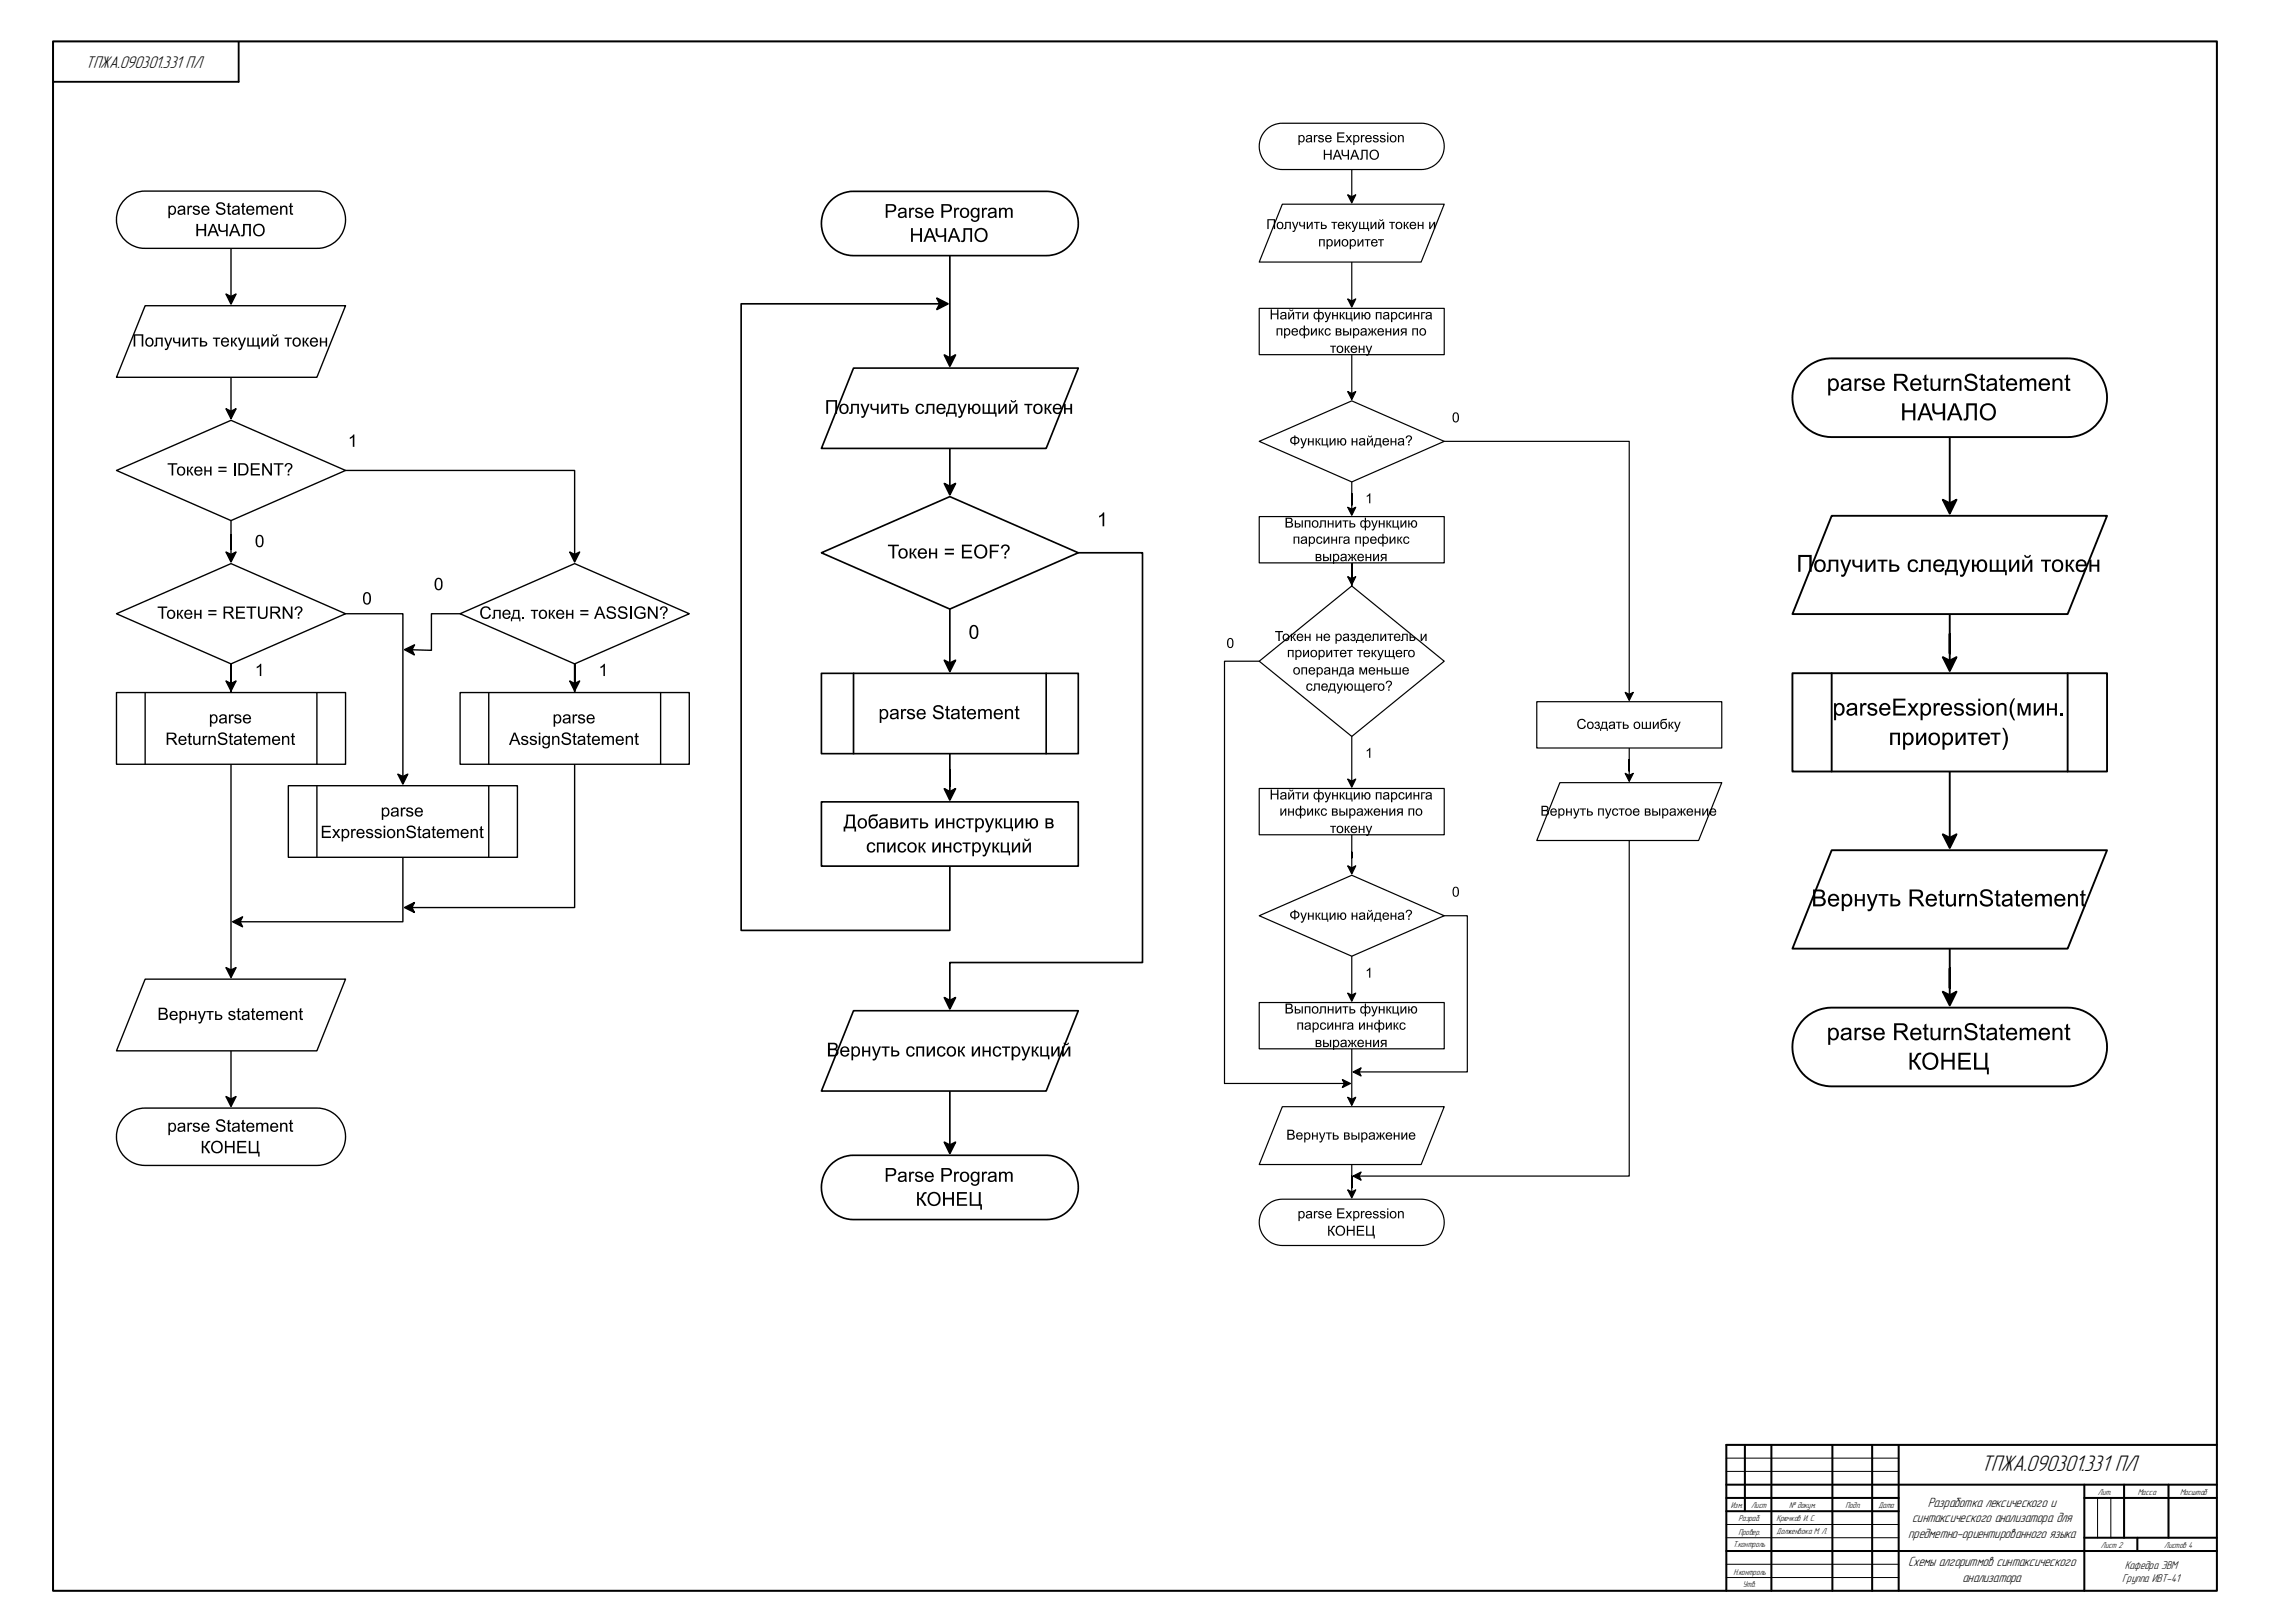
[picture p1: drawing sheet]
<svg xmlns="http://www.w3.org/2000/svg" width="865mm" height="605mm" viewBox="0 0 865 605" stroke-linecap="round" stroke-linejoin="round" font-family="sans-serif">
<defs><g id="words">
<text font-size="8.9" x="747" y="554.6">ТПЖА.090301.331 ПЛ</text>
<text font-size="6.7" x="32.2" y="25.7">ТПЖА.090301.331 ПЛ</text>
<g font-size="5.3">
<text x="727" y="567.9">Разработка лексического и</text>
<text x="721" y="573.8">синтаксического анализатора для</text>
<text x="719.6" y="579.7">предметно-ориентированного языка</text>
<text x="719.6" y="590.2">Схемы алгоритмов синтаксического</text>
<text x="740.1" y="596.2">анализатора</text>
</g>
<g font-size="4.5">
<text x="801.2" y="591.3">Кафедра ЭВМ</text>
<text x="800.3" y="596.4">Группа ИВТ-41</text>
</g>
<text font-size="3.4" x="669.9" y="578.3">Долженвока М. Л.</text>
<g font-size="3.3">
<text x="791.1" y="563.3">Лит.</text>
<text x="806.1" y="563.3">Масса</text>
<text x="822.1" y="563.3">Масштаб</text>
<text x="652.7" y="568.3">Изм.</text>
<text x="660.3" y="568.3">Лист</text>
<text x="674.7" y="568.3">№ докум.</text>
<text x="696" y="568.3">Подп.</text>
<text x="708.4" y="568.3">Дата</text>
<text x="655.7" y="573.5">Разраб.</text>
<text x="669.9" y="573.3">Крючков И. С.</text>
<text x="655.6" y="578.4">Провер.</text>
<text x="653.5" y="583.2">Т.контроль</text>
<text x="792.2" y="583.4">Лист 2</text>
<text x="816.1" y="583.4">Листов 4</text>
<text x="653.7" y="593.5">Н.контроль</text>
<text x="657.2" y="598.3">Утв.</text>
</g>
</g></defs>
<g fill="none" stroke="#000" stroke-width=".76">
<path d="M20 15.6h816v584h-816zM651 559.6h185M658 544.6v25M668 544.6v55M691 544.6v55M706 544.6v55M716 544.6v55M786 559.6v40M801 559.6v20M817.7 559.6v20M836 544.6h-185v55M651 569.6h65"/>
<path d="M651 564.6h65M786 564.6h50M786 579.6h50M806 579.6v5M651 584.6h185"/>
</g>
<path d="M651 554.6h65M651 549.6h65M651 579.6h65M651 574.6h65M791 564.6v15M796 564.6v15M651 594.6h65M651 589.6h65" fill="none" stroke="#000" stroke-width=".38"/>
<path d="M90 15.8v15h-70" fill="none" stroke="#000" stroke-width=".71"/>
<path d="M87.1 93.6v18.2M85.2 110.8l1.9 1 1.9-1-1.9 3.8z" fill="none" stroke="#000" stroke-width=".52"/>
<path d="M85.2 110.8l1.9 1 1.9-1-1.9 3.8z" fill="#000"/>
<path d="M47.1 75.2a10.8 10.8 0 0 1 7.6-3.2h64.8a10.8 10.8 0 0 1 10.8 10.8 10.8 10.8 0 0 1-10.8 10.8h-64.8a10.8 10.8 0 0 1-10-6.6 10.8 10.8 0 0 1 2.4-11.8z" fill="#fff"/>
<path d="M47.1 75.2a10.8 10.8 0 0 1 7.6-3.2h64.8a10.8 10.8 0 0 1 10.8 10.8 10.8 10.8 0 0 1-10.8 10.8h-64.8a10.8 10.8 0 0 1-10-6.6 10.8 10.8 0 0 1 2.4-11.8zM85.2 154.1l1.9 .9 1.9-.9-1.9 3.7zM87.1 142.2v12.8" fill="none" stroke="#000" stroke-width=".52"/>
<g fill="#000">
<path d="M72.9 77.9l.9-.4 .9 .1 .6 .8-.5 .1a.67 .67 0 0 0-.8-.6 .67 .67 0 0 0-.6 .8l.7 .2a1.14 1.14 0 0 1 1.3 1.3 1.14 1.14 0 0 1-1.6 .8l-1.1-.7-.1-.4h.6a.75 .75 0 0 0 .8 .7 .75 .75 0 0 0 .7-.9l-1.8-.7-.2-.5zM81.9 76.6a1.82 1.82 0 0 1 3 1l-.6 .1a1.07 1.07 0 0 0-1.1-1 1.07 1.07 0 0 0-1 1l1 .5a1.47 1.47 0 0 1 1.8 1.5 1.47 1.47 0 0 1-2 1.3 1.65 1.65 0 0 1-1.6-1.6h.5a1.28 1.28 0 0 0 1.2 1.1 1.28 1.28 0 0 0 1.3-1l-.9-.6a1.5 1.5 0 0 1-1.9-1.9zM70.7 77.6h.5v.5a.81 .81 0 0 1 1.3-.4l-.2 .5a.76 .76 0 0 0-.9 .1 .76 .76 0 0 0-.2 .9v1.7h-.5zM74.1 84.4h.6v1.9h2.4v-1.9h.6v4.6h-.6v-2.1h-2.4v2.1h-.6zM82.3 84.4h.6v1.3a1.21 1.21 0 0 0 .6 1.2 1.21 1.21 0 0 0 1.4-.1l.4-.2v-2.2h.6v4.6h-.6v-1.8a1.78 1.78 0 0 1-2 .2 1.78 1.78 0 0 1-1-1.7zM85.9 76.7l.6-.3v1.2h.6v.4h-.6v2.3l.6 .1 .1 .5a.87 .87 0 0 1-1 0 .87 .87 0 0 1-.3-1v-1.9h-.4v-.4h.4zM91.7 84.4h2.9v4.6h-.7v-4.1h-1.6v2.8a1.05 1.05 0 0 1-.3 1.1 1.05 1.05 0 0 1-1.1 .2l.1-.5 .6-.3zM91.3 76.7l.6-.3v1.2h.6v.4h-.6v2.3l.6 .1 .1 .5a.87 .87 0 0 1-1 0 .87 .87 0 0 1-.3-1v-1.9h-.4v-.4h.4zM96.6 77.6h.5v.4l.4-.3a1.06 1.06 0 0 1 1.6 .4 1.12 1.12 0 0 1 1.3-.6 1.12 1.12 0 0 1 .8 1.1v2.3h-.6v-2.1a.74 .74 0 0 0-.8-.9 .74 .74 0 0 0-.6 1.1v1.9h-.6v-2.2a.77 .77 0 0 0-1-.7 .77 .77 0 0 0-.4 1.2v1.7h-.6zM105.6 77.6h.5v.4a1.22 1.22 0 0 1 1.5-.5 1.22 1.22 0 0 1 .8 1.4v2h-.6v-2a.82 .82 0 0 0-.9-1 .82 .82 0 0 0-.7 1.2v1.8h-.6zM109.3 76.7l.6-.3v1.2h.6v.4h-.6v2l.1 .4h.5l.1 .5a.84 .84 0 0 1-1 0 .84 .84 0 0 1-.3-1v-1.9h-.4v-.4h.4zM85.2 154.1l1.9 .9 1.9-.9-1.9 3.7z"/>
<path d="M76.4 78a1.55 1.55 0 0 1 1.8-.3 1.55 1.55 0 0 1 .8 1.7h-2.5a.98 .98 0 0 0 .7 1.1 .98 .98 0 0 0 1.2-.6h.6a1.64 1.64 0 0 1-2.3 1 1.64 1.64 0 0 1-.7-2.4zM76.8 78.2l-.3 .7h1.9a.95 .95 0 0 0-.5-.9 .95 .95 0 0 0-1.1 .2z"/>
<path d="M93.3 78a1.56 1.56 0 0 1 1.9-.3 1.56 1.56 0 0 1 .7 1.7h-2.5a.98 .98 0 0 0 .8 1.1 .98 .98 0 0 0 1.1-.6h.6a1.7 1.7 0 0 1-2.6 .8 1.7 1.7 0 0 1 0-2.7zM93.7 78.2l-.2 .7h1.8a.94 .94 0 0 0-.5-.9 .94 .94 0 0 0-1.1 .2z"/>
<path d="M102.3 78a1.56 1.56 0 0 1 1.9-.3 1.56 1.56 0 0 1 .7 1.7h-2.5a.98 .98 0 0 0 .7 1.1 .98 .98 0 0 0 1.2-.6h.6a1.64 1.64 0 0 1-2.2 1 1.64 1.64 0 0 1-.7-2.4zM102.8 78.2l-.3 .7h1.8a.92 .92 0 0 0-.5-.9 .92 .92 0 0 0-1 .2z"/>
<path d="M63.5 77.6h.5v.4a1.43 1.43 0 0 1 1.9-.2 1.43 1.43 0 0 1 .5 1.7 1.35 1.35 0 0 1-.8 1.4 1.35 1.35 0 0 1-1.5-.3v1.6h-.6zM64.5 78.1a1.25 1.25 0 0 0-.5 1.5 1.25 1.25 0 0 0 1.4 .8 1.24 1.24 0 0 0 .5-1.5 1.24 1.24 0 0 0-1.4-.8z"/>
<path d="M67.2 78a1.43 1.43 0 0 1 1.6-.6 1.43 1.43 0 0 1 1 1.4l.2 2.1h-.6l-.1-.4a1.22 1.22 0 0 1-1.6 .6 1.22 1.22 0 0 1-.6-1.6l1.7-.6a.52 .52 0 0 0 .4-.7 .52 .52 0 0 0-.8-.2l-.6 .1-.2 .5-.6-.1zM67.7 79.7a.67 .67 0 0 0 .2 .9 .67 .67 0 0 0 .9-.2l.4-.4 .1-.7z"/>
<path d="M80 84.4h.7l1.9 4.6h-.7l-.6-1.4h-1.9l-.5 1.4h-.7zM80.3 84.9l-.7 2.2h1.6z"/>
<path d="M88.2 84.4h.6l1.9 4.6h-.7l-.5-1.4h-2l-.5 1.4h-.7zM88.5 84.9l-.8 2.2h1.6z"/>
<path d="M87.8 78a1.45 1.45 0 0 1 1.6-.5 1.45 1.45 0 0 1 1 1.3l.1 2.1h-.6l-.1-.4a1.25 1.25 0 0 1-1.5 .5 1.25 1.25 0 0 1-.8-1.4l.5-.5 1.4-.2a.52 .52 0 0 0 .3-.7 .52 .52 0 0 0-.7-.2l-.6 .1-.3 .5-.6-.1zM88.2 79.7a.79 .79 0 0 0 .6 1 .79 .79 0 0 0 .9-.8l.1-.6z"/>
<path d="M96 85a2.3 2.3 0 0 1 3.3 .2 2.3 2.3 0 0 1-.2 3.2 2.3 2.3 0 0 1-3.3-.2 2.87 2.87 0 0 1 .2-3.2zM96.5 85.3a1.84 1.84 0 0 0-.3 2.4 1.84 1.84 0 0 0 2.3 .6 1.83 1.83 0 0 0 .5-2.5 1.83 1.83 0 0 0-2.5-.5z"/>
</g>
<path d="M54.7 115.2h75.6l-10.8 27h-75.6z" fill="#fff"/>
<path d="M54.7 115.2h75.6l-10.8 27h-75.6zM130.3 177.3h86.4v31.7M87.1 196.2v12.8M85.2 208.1l1.9 .9 1.9-.9-1.9 3.7zM214.8 208.1l1.9 .9 1.9-.9-1.9 3.7z" fill="none" stroke="#000" stroke-width=".52"/>
<g fill="#000">
<path d="M50.4 126h3.6v4.6h-.6v-4.1h-2.4v4.1h-.6zM58.7 127.2h2.6v3.4h-.5v-2.9h-1.5v1.7a.89 .89 0 0 1-.2 1 .89 .89 0 0 1-1 .2v-.5a.48 .48 0 0 0 .6-.1 .48 .48 0 0 0 0-.5zM61.9 127.2h.6l1 2.8 .9-2.8h.6l-1.5 4.1-.8 .6h-.5l-.1-.5h.7l.4-.8zM65.2 127.2h.6v.7a.95 .95 0 0 0 .5 1 .95 .95 0 0 0 1.1-.1v-1.6h.6v3.4h-.6v-1.3a1.37 1.37 0 0 1-1.4 .1 1.37 1.37 0 0 1-.8-1.3zM68.8 127.2h.6v2.6l1.6-2.6h.6v3.4h-.6v-2.5l-1.5 2.5h-.7zM72.2 127.2h2.7v.5h-1.1v2.9h-.6v-2.9h-1zM80.3 127.2h2.7v.5h-1.1v2.9h-.5v-2.9h-1.1zM87.1 127.2h.6v1.5l.5-.4a1.04 1.04 0 0 1 1.3-1.1v.5l-.5 .1-.8 1.1 1.4 1.7h-.7l-.7-1.2-.5-.3v1.5h-.6zM89.7 127.2h.6l1 2.8 .9-2.8h.6l-1.6 4.2-.7 .5h-.5l-.1-.5 .8-.1 .3-.7zM93.3 127.2h.5v2.9h1.4v-2.9h.5v2.9h1.3v-2.9h.6v2.9h.4v1.5h-.5v-1h-4.2zM98.6 127.2h.5v2.6l1.6-2.6h.6v3.4h-.5v-2.5l-1.6 2.5h-.6zM107.3 127.2h2.7v.5h-1v2.9h-.6v-2.9h-1.1z"/>
<path d="M114.1 127.2h.6v1.5l.6-.4a1.03 1.03 0 0 1 1.1-1.1v.5l-.4 .1-.8 1.1 1.4 1.7h-.6l-.8-1.2-.5-.3v1.5h-.6zM120.6 127.2h.6v1.5h1.6v-1.5h.5v3.4h-.5v-1.5h-1.6v1.5h-.6zM85.2 208.1l1.9 .9 1.9-.9-1.9 3.7zM214.8 208.1l1.9 .9 1.9-.9-1.9 3.7z"/>
<path d="M55.3 127.6a1.66 1.66 0 0 1 2.4 .3 1.66 1.66 0 0 1-.5 2.4 1.66 1.66 0 0 1-2.3-.6l-.1-1.2zM55.6 128a1.16 1.16 0 0 0-.1 1.7 1.16 1.16 0 0 0 1.7 0 1.16 1.16 0 0 0 0-1.5 1.16 1.16 0 0 0-1.6-.2z"/>
<path d="M75.4 127.2h.6v1.3a1.49 1.49 0 0 1 2.1 1.4l-.7 .7h-2zM76 129v1.1h.6a.65 .65 0 0 0 1-.4 .65 .65 0 0 0-.9-.7z"/>
<path d="M83.7 127.6a1.55 1.55 0 0 1 1.9-.3 1.55 1.55 0 0 1 .8 1.8h-2.5a.98 .98 0 0 0 .7 1.1 .98 .98 0 0 0 1.2-.7l.6 .1a1.67 1.67 0 0 1-2.4 .9 1.67 1.67 0 0 1-.5-2.6zM84.2 127.9l-.3 .7h1.9a.95 .95 0 0 0-.5-.9 .95 .95 0 0 0-1.1 .2z"/>
<path d="M102.2 127.2h.6v2.6l1.6-2.6h.6v3.4h-.6v-2.5l-1.6 2.5h-.6zM102.7 126h.4a.6 .6 0 0 0 .5 .4 .6 .6 0 0 0 .6-.4h.4a.96 .96 0 0 1-1 .8 .96 .96 0 0 1-.9-.8z"/>
<path d="M110.8 127.6a1.66 1.66 0 0 1 2.3 .3 1.66 1.66 0 0 1-.2 2.3 1.66 1.66 0 0 1-2.4-.2l-.2-1.5zM111.2 128l-.2 .2a1.16 1.16 0 0 0 0 1.5 1.16 1.16 0 0 0 1.6 .2 1.19 1.19 0 0 0 .2-1.6 1.19 1.19 0 0 0-1.6-.3z"/>
<path d="M117.3 127.6a1.56 1.56 0 0 1 1.9-.3 1.56 1.56 0 0 1 .7 1.8h-2.5a.98 .98 0 0 0 .8 1.1 .98 .98 0 0 0 1.1-.7l.6 .1a1.7 1.7 0 0 1-2.6 .7 1.7 1.7 0 0 1 0-2.7zM117.7 127.9l-.2 .7h1.8a.94 .94 0 0 0-.5-.9 .94 .94 0 0 0-1.1 .2z"/>
</g>
<path d="M43.9 177.3l43.2-18.9 43.2 18.9-43.2 18.9z" fill="#fff"/>
<path d="M43.9 177.3l43.2-18.9 43.2 18.9-43.2 18.9zM173.5 231.3h-10.8v13.8l-7.4-.2M152.5 244.9l3.8-1.9-1 1.9 1 2zM214.8 256.7l1.9 .9 1.9-.9-1.9 3.7zM216.7 250.2v10.8v-10.8v7.4" fill="none" stroke="#000" stroke-width=".52"/>
<g fill="#000">
<path d="M63.2 174.6h3.7v.5h-1.6v4.1h-.6v-4.1h-1.5zM70.5 175.9h.6v1.4l.6-.4a1.03 1.03 0 0 1 1.1-1v.4l-.4 .1-.8 1.1 1.4 1.7h-.6l-.8-1.2-.5-.3v1.5h-.6zM77 175.9h.6v1.4h1.6v-1.4h.6v3.3h-.6v-1.4h-1.6v1.4h-.6zM88.2 174.6h.6v4.6h-.6zM94.6 174.6h3.3v.5h-2.7v1.4h2.6v.6h-2.6v1.6h2.9v.5h-3.5zM98.9 174.6h.6l2.4 3.6v-3.6h.7v4.6h-.7l-2.4-3.6v3.6h-.6zM103.2 174.6h3.7v.5h-1.5v4.1h-.6v-4.1h-1.6zM152.5 244.9l3.8-1.9-1 1.9 1 2zM214.8 256.7l1.9 .9 1.9-.9-1.9 3.7z"/>
<path d="M67.2 176.2a1.67 1.67 0 0 1 2.4 .3 1.67 1.67 0 0 1-.4 2.4 1.67 1.67 0 0 1-2.4-.6l-.1-1.2zM67.6 176.6l-.1 .2a1.18 1.18 0 0 0-.1 1.5 1.18 1.18 0 0 0 1.6 .2 1.21 1.21 0 0 0 .2-1.6 1.21 1.21 0 0 0-1.6-.3z"/>
<path d="M73.7 176.2a1.59 1.59 0 0 1 1.9-.2 1.59 1.59 0 0 1 .8 1.7h-2.6a.98 .98 0 0 0 .8 1.1 .98 .98 0 0 0 1.1-.7l.7 .1a1.68 1.68 0 0 1-2.5 .9 1.68 1.68 0 0 1-.4-2.6zM74.1 176.5l-.2 .7h1.8a.95 .95 0 0 0-.5-.9 .95 .95 0 0 0-1.1 .2z"/>
<path d="M82.4 175.9h3v.6h-3zM82.4 177.4h3v.5h-3z"/>
<path d="M89.9 174.6h1.6a2.32 2.32 0 0 1 2.2 2.3 2.32 2.32 0 0 1-2.1 2.3h-1.7zM90.5 175.1v3.6h1a1.78 1.78 0 0 0 1.6-1.8 1.78 1.78 0 0 0-1.6-1.8z"/>
<path d="M107.8 174.9a1.45 1.45 0 0 1 2.3 .2 1.45 1.45 0 0 1-.8 2.1l-.3 .9h-.5l.1-.8 .5-.6a.93 .93 0 0 0 .6-1.1 .93 .93 0 0 0-1-.7 .93 .93 0 0 0-.8 1h-.6zM108.5 178.6h.6v.6h-.6z"/>
</g>
<path d="M173.5 231.3l43.2-18.9 43.2 18.9-43.2 18.9z" fill="#fff"/>
<path d="M173.5 231.3l43.2-18.9 43.2 18.9-43.2 18.9zM216.7 288.1v54h-61.4M152.5 342.1l3.8-1.9-1 1.9 1 1.8z" fill="none" stroke="#000" stroke-width=".52"/>
<g fill="#000">
<path d="M181.7 229.1a2.04 2.04 0 0 1 3.4 .8l-.6 .1a1.5 1.5 0 0 0-2-.8 1.5 1.5 0 0 0-.8 1.9 1.44 1.44 0 0 0 1.2 1.6 1.44 1.44 0 0 0 1.7-1.1l.6 .2a2.18 2.18 0 0 1-2.9 1.3 2.18 2.18 0 0 1-1.2-2.9zM186.1 229.9h2.7v3.3h-.6v-2.9h-1.5v1.7a.89 .89 0 0 1-.2 1 .89 .89 0 0 1-1 .2v-.4a.47 .47 0 0 0 .6-.2 .47 .47 0 0 0 0-.5zM197 232.6h.7v.6h-.7zM200.2 229.9h2.7v.4h-1.1v2.9h-.5v-2.9h-1.1zM207 229.9h.5v1.4l.6-.4a1.06 1.06 0 0 1 1.2-1v.4l-.4 .1-.8 1.1 1.3 1.7h-.6l-.7-1.2-.6-.3v1.5h-.5zM213.5 229.9h.6v1.4h1.6v-1.4h.5v3.3h-.5v-1.4h-1.6v1.4h-.6zM229.2 228.9a1.86 1.86 0 0 1 3 1h-.6a1.07 1.07 0 0 0-1.1-.9 1.07 1.07 0 0 0-1 1l1 .5a1.47 1.47 0 0 1 1.8 1.6 1.47 1.47 0 0 1-2 1.2 1.65 1.65 0 0 1-1.7-1.5l.6-.1a1.26 1.26 0 0 0 1.2 1.1 1.26 1.26 0 0 0 1.3-1l-.9-.6a1.52 1.52 0 0 1-1.9-1.9zM233.5 228.9a1.86 1.86 0 0 1 3 1h-.6a1.07 1.07 0 0 0-1.1-.9 1.07 1.07 0 0 0-1 1l1.1 .5a1.47 1.47 0 0 1 1.8 1.6 1.47 1.47 0 0 1-2.1 1.2 1.65 1.65 0 0 1-1.6-1.5l.6-.1a1.26 1.26 0 0 0 1.2 1.1 1.26 1.26 0 0 0 1.2-1l-1.3-.7a1.29 1.29 0 0 1-1.4-.7 1.29 1.29 0 0 1 .2-1.5zM237.6 228.6h.6v4.6h-.6zM239.8 229.2a2.17 2.17 0 0 1 3.6 .7l-.6 .1a1.69 1.69 0 0 0-2.4-.7 1.69 1.69 0 0 0-.5 2.4 1.88 1.88 0 0 0 3 .6v-.9h-1.4v-.5h2v1.7a2.52 2.52 0 0 1-3.6 .1 2.52 2.52 0 0 1-.1-3.5zM244.3 228.6h.7l2.4 3.6v-3.6h.6v4.6h-.6l-2.5-3.6v3.6h-.6zM152.5 342.1l3.8-1.9-1 1.9 1 1.8z"/>
<path d="M189.9 230.2a1.55 1.55 0 0 1 1.9-.2 1.55 1.55 0 0 1 .7 1.7h-2.5a.98 .98 0 0 0 .7 1.1 .98 .98 0 0 0 1.2-.6h.6a1.67 1.67 0 0 1-2.4 .9 1.67 1.67 0 0 1-.4-2.6zM190.4 230.5l-.3 .7h1.9a.95 .95 0 0 0-.6-.9 .95 .95 0 0 0-1 .2z"/>
<path d="M193.6 229.9h2.3v2.9h.3v1.4h-.4v-1h-2.7v1h-.4v-1.4h.3l.3-.7zM194 230.3l-.5 2.5h1.8v-2.5z"/>
<path d="M203.7 230.2a1.66 1.66 0 0 1 2.4 .3 1.66 1.66 0 0 1-.5 2.4 1.66 1.66 0 0 1-2.3-.6l-.1-1.2zM204 230.6l-.1 .2a1.16 1.16 0 0 0 0 1.5 1.16 1.16 0 0 0 1.6 .2l.1-.2a1.16 1.16 0 0 0 0-1.5 1.16 1.16 0 0 0-1.6-.2z"/>
<path d="M210.1 230.2a1.58 1.58 0 0 1 1.9-.2 1.58 1.58 0 0 1 .8 1.7h-2.5a.98 .98 0 0 0 .7 1.1 .98 .98 0 0 0 1.2-.6h.6a1.68 1.68 0 0 1-2.4 .9 1.68 1.68 0 0 1-.5-2.6zM210.6 230.5l-.3 .7h1.9a.95 .95 0 0 0-.6-.9 .95 .95 0 0 0-1 .2z"/>
<path d="M218.8 229.9h3.1v.6h-3.1zM218.8 231.4h3.1v.5h-3.1z"/>
<path d="M225.8 228.6h.7l1.9 4.6h-.7l-.6-1.4h-1.9l-.5 1.4h-.7zM226.1 229.1l-.8 2.2h1.6z"/>
<path d="M249.3 228.9a1.49 1.49 0 0 1 2.3 .2 1.49 1.49 0 0 1-.9 2.2l-.2 .8h-.5l.4-1.2a.93 .93 0 0 0 .7-1.4 .93 .93 0 0 0-1.5-.1l-.2 .5h-.6zM250 232.6h.6v.6h-.6z"/>
</g>
<path d="M173.5 261h86.4v27.1h-86.4z" fill="#fff"/>
<path d="M130.3 231.3h21.6v61.4M85.2 256.7l1.9 .9 1.9-.9-1.9 3.7zM87.1 250.2v10.8v-10.8v7.4M173.5 261h86.4v27.1h-86.4zM184.3 261v27.1M249.1 261v27.1M150 291.8l1.9 .9 1.9-.9-1.9 3.7z" fill="none" stroke="#000" stroke-width=".52"/>
<g fill="#000">
<path d="M226.4 251.3l1.4-1.1h.3v4.6h-.6v-3.6l-1.1 .7zM85.2 256.7l1.9 .9 1.9-.9-1.9 3.7zM196.8 277.7l1.2-.4a1.02 1.02 0 0 1 1.1 .9l-.5 .1a.66 .66 0 0 0-.8-.6 .66 .66 0 0 0-.5 .8l.6 .2a1.14 1.14 0 0 1 1.4 1.3 1.14 1.14 0 0 1-1.7 .8l-.7-.2-.3-.5-.1-.3 .5-.1a.81 .81 0 0 0 .8 .7 .81 .81 0 0 0 .8-.7l-1.8-.9-.3-.5zM200 277.7l1.3-.4a1.02 1.02 0 0 1 1.1 .9l-.6 .1a.66 .66 0 0 0-.7-.6 .66 .66 0 0 0-.6 .8l.6 .2a1.14 1.14 0 0 1 1.4 1.3 1.14 1.14 0 0 1-1.7 .8l-.7-.2-.3-.5-.1-.3 .6-.1a.81 .81 0 0 0 .8 .7 .81 .81 0 0 0 .8-.7l-1.9-.9-.2-.5zM212.2 276.5a1.85 1.85 0 0 1 3.1 .9l-.6 .1a1.07 1.07 0 0 0-1.1-1 1.07 1.07 0 0 0-1.1 1.1l1.1 .4a1.47 1.47 0 0 1 1.8 1.6 1.47 1.47 0 0 1-2 1.2 1.65 1.65 0 0 1-1.7-1.5l.6-.1a1.26 1.26 0 0 0 1.2 1.1 1.26 1.26 0 0 0 1.3-1l-.4-.4-1-.3a1.32 1.32 0 0 1-1.3-.6 1.32 1.32 0 0 1 .1-1.5zM216 269.3h.5v.5a.81 .81 0 0 1 1.3-.4l-.2 .5a.74 .74 0 0 0-.9 .1 .74 .74 0 0 0-.2 .9v1.8h-.5zM218.4 269.4l1.5-.1 .7 .9h-.6a.67 .67 0 0 0-.7-.6 .67 .67 0 0 0-.6 .8l.6 .2a1.12 1.12 0 0 1 1.4 1.3 1.12 1.12 0 0 1-1.7 .8l-.7-.2-.3-.5-.1-.4 .6-.1a.75 .75 0 0 0 .8 .8 .75 .75 0 0 0 .6-.9l-1.8-.8-.1-.6zM150 291.8l1.9 .9 1.9-.9-1.9 3.7zM208.2 277.4h.5v.5a1.19 1.19 0 0 1 1.5-.6 1.19 1.19 0 0 1 .7 1.4v2.1h-.5v-2.1a.84 .84 0 0 0-1-.9 .84 .84 0 0 0-.6 1.1v1.9h-.6zM216.3 276.6l.5-.4v1.2h.6v.5h-.6v2.1l.6 .2 .1 .6h-.3a.78 .78 0 0 1-.8-.2 .78 .78 0 0 1-.1-.8v-1.9h-.5v-.5h.5zM221.7 276.6l.5-.4v1.2h.6v.5h-.6v2.1l.6 .2 .1 .6h-.3a.78 .78 0 0 1-.8-.2 .78 .78 0 0 1-.1-.8v-1.9h-.5v-.5h.5zM226.9 277.4h.6v.5l.6-.5a1.05 1.05 0 0 1 1.4 .5 1.1 1.1 0 0 1 1.2-.6 1.1 1.1 0 0 1 .8 1.2v2.3h-.5v-2.2a.75 .75 0 0 0-.9-.8 .75 .75 0 0 0-.6 1v2h-.6v-2.3a.76 .76 0 0 0-1-.6 .76 .76 0 0 0-.4 1.1v1.8h-.6z"/>
<path d="M236 277.4h.5v.5a1.2 1.2 0 0 1 1.4-.5 1.2 1.2 0 0 1 .8 1.3v2.1h-.6v-2.1a.83 .83 0 0 0-.9-.9 .83 .83 0 0 0-.7 1.1v1.9h-.5zM239.7 276.6l.6-.4v1.2h.5v.5h-.5v1.9a.36 .36 0 0 0 .1 .4 .36 .36 0 0 0 .4 0l.1 .6a.87 .87 0 0 1-.9-.1 .87 .87 0 0 1-.3-.9v-1.9h-.4v-.5h.4z"/>
<path d="M203.2 276.1h.6v.7h-.6zM203.2 277.4h.6v3.4h-.6z"/>
<path d="M208.8 269.3h.5v.4a1.42 1.42 0 0 1 1.8-.2 1.42 1.42 0 0 1 .6 1.8 1.36 1.36 0 0 1-.8 1.3 1.36 1.36 0 0 1-1.6-.3v1.6h-.5zM209.6 270l-.2 .2a1.17 1.17 0 0 0-.1 1.4 1.17 1.17 0 0 0 1.3 .5 1.26 1.26 0 0 0 .6-1.5 1.26 1.26 0 0 0-1.5-.8z"/>
<path d="M212.6 269.5a1.41 1.41 0 0 1 1.6-.3 1.41 1.41 0 0 1 .9 1.3l.2 2.2h-.6l-.1-.5a1.22 1.22 0 0 1-1.6 .6 1.22 1.22 0 0 1-.6-1.6l1.7-.6a.52 .52 0 0 0 .4-.7 .52 .52 0 0 0-.8-.2l-.6 .1-.3 .5-.5-.1zM213 271.4a.78 .78 0 0 0 .6 1 .78 .78 0 0 0 .9-.8v-.6z"/>
<path d="M221.6 269.7a1.55 1.55 0 0 1 1.9-.3 1.55 1.55 0 0 1 .8 1.7h-2.5a.98 .98 0 0 0 .7 1.2 .98 .98 0 0 0 1.2-.7h.6a1.68 1.68 0 0 1-2.5 .9 1.68 1.68 0 0 1-.4-2.6zM222.1 269.9l-.3 .7h1.9a.9 .9 0 0 0-.6-.9 .9 .9 0 0 0-1 .2z"/>
<path d="M223.6 277.8a1.57 1.57 0 0 1 1.9-.3 1.57 1.57 0 0 1 .8 1.7h-2.6a.98 .98 0 0 0 .8 1.1 .98 .98 0 0 0 1.1-.6l.7 .1a1.68 1.68 0 0 1-2.5 .8 1.68 1.68 0 0 1-.4-2.6zM224.1 278l-.3 .8h1.8a.92 .92 0 0 0-.5-.9 .92 .92 0 0 0-1 .1z"/>
<path d="M232.6 277.8a1.57 1.57 0 0 1 1.9-.3 1.57 1.57 0 0 1 .7 1.7h-2.5a.98 .98 0 0 0 .8 1.1 .98 .98 0 0 0 1.1-.6l.6 .1a1.68 1.68 0 0 1-2.4 .8 1.68 1.68 0 0 1-.4-2.6zM233.1 278l-.3 .8h1.9a.95 .95 0 0 0-.6-.9 .95 .95 0 0 0-1 .1z"/>
<path d="M193.7 276.1h.7l1.9 4.7h-.7l-.6-1.5h-1.9l-.5 1.5h-.7zM194 276.6l-.7 2.3h1.6z"/>
<path d="M204.9 277.7a1.41 1.41 0 0 1 1.9 .1v-.4h.6v2.9a1.47 1.47 0 0 1-1.1 1.8 1.47 1.47 0 0 1-1.8-1.1l.6 .1a.95 .95 0 0 0 1.2 .5 .95 .95 0 0 0 .5-1.3 1.51 1.51 0 0 1-2 .1 1.51 1.51 0 0 1-.3-2zM205.2 278.1a1.15 1.15 0 0 0-.2 1.6 1.15 1.15 0 0 0 1.6 .3l.1-.2a1.12 1.12 0 0 0 0-1.5 1.12 1.12 0 0 0-1.5-.2z"/>
<path d="M218.1 277.8a1.43 1.43 0 0 1 1.6-.6 1.43 1.43 0 0 1 1 1.4l.1 2.2h-.6v-.5a1.22 1.22 0 0 1-1.7 .6 1.22 1.22 0 0 1-.5-1.6l1.7-.6a.52 .52 0 0 0 .4-.7 .52 .52 0 0 0-.8-.2l-.6 .1-.3 .5h-.5zM218.4 279.6a.86 .86 0 0 0 1 .8 .86 .86 0 0 0 .7-1.1v-.2z"/>
</g>
<path d="M43.9 231.3l43.2-18.9 43.2 18.9-43.2 18.9z" fill="#fff"/>
<path d="M43.9 231.3l43.2-18.9 43.2 18.9-43.2 18.9zM87.1 288.1v77.5M85.2 364.7l1.9 .9 1.9-.9-1.9 3.7z" fill="none" stroke="#000" stroke-width=".52"/>
<g fill="#000">
<path d="M131.9 164.9l1.3-1.2h.4v4.7h-.6v-3.6l-1.1 .7zM59.4 228.6h3.7v.5h-1.5v4.1h-.6v-4.1h-1.6zM66.8 229.9h.5v1.4l.6-.4a1.08 1.08 0 0 1 1.2-1v.4l-.4 .1-.8 1.1 1.3 1.7h-.6l-.9-1.3-.4-.2v1.5h-.5zM73.3 229.9h.5v1.4h1.6v-1.4h.6v3.3h-.6v-1.4h-1.6v1.4h-.5zM89 228.6h3.3v.5h-2.7v1.5h2.6v.5h-2.6v1.6h2.8v.5h-3.4zM93 228.6h3.6v.5h-1.5v4.1h-.6v-4.1h-1.5zM97.3 228.6h.6v2.7a1.24 1.24 0 0 0 1.2 1.5 1.24 1.24 0 0 0 1.2-1.5v-2.7h.6v2.7a1.83 1.83 0 0 1-1.8 2 1.83 1.83 0 0 1-1.8-2zM106.6 228.6h.7l2.4 3.6v-3.6h.6v4.6h-.7l-2.4-3.6v3.6h-.6zM85.2 364.7l1.9 .9 1.9-.9-1.9 3.7z"/>
<path d="M96.8 202a1.55 1.55 0 0 1 1.9-.2 1.55 1.55 0 0 1 .7 1.8v.4a1.66 1.66 0 0 1-.4 1.8 1.66 1.66 0 0 1-1.9 .2 3.8 3.8 0 0 1-.3-4zM97.4 202.2a3.2 3.2 0 0 0 .2 3.6 1.26 1.26 0 0 0 1.2-1.8 1.22 1.22 0 0 0-.1-1.4 1.22 1.22 0 0 0-1.3-.4z"/>
<path d="M63.5 230.2a1.66 1.66 0 0 1 2.4 .3 1.66 1.66 0 0 1-.5 2.4 1.66 1.66 0 0 1-2.3-.6l-.1-1.2zM63.8 230.6a1.16 1.16 0 0 0-.2 1.7 1.16 1.16 0 0 0 1.8 0 1.16 1.16 0 0 0 0-1.5 1.16 1.16 0 0 0-1.6-.2z"/>
<path d="M69.9 230.2a1.55 1.55 0 0 1 1.9-.2 1.55 1.55 0 0 1 .7 1.7h-2.5a.98 .98 0 0 0 .8 1.1 .98 .98 0 0 0 1.1-.6h.6a1.67 1.67 0 0 1-2.4 .9 1.67 1.67 0 0 1-.4-2.6zM70.4 230.5l-.3 .7h1.9a.95 .95 0 0 0-.6-.9 .95 .95 0 0 0-1 .2z"/>
<path d="M78.6 229.9h3v.6h-3zM78.6 231.4h3v.5h-3z"/>
<path d="M84.3 228.6h2.1a1.28 1.28 0 0 1 1.6 1.1 1.28 1.28 0 0 1-1.3 1.4l1.7 2.1h-.8l-1.5-2h-1.2v2h-.6zM84.9 229.1v1.5h1.4a.81 .81 0 0 0 1.1-.7 .81 .81 0 0 0-1-.8z"/>
<path d="M101.9 228.6h2.1a1.28 1.28 0 0 1 1.6 1.1 1.28 1.28 0 0 1-1.2 1.4l1.7 2.1h-.8l-1.5-2h-1.2v2h-.7zM102.6 229.1v1.5h1.3a.81 .81 0 0 0 1.1-.7 .81 .81 0 0 0-1-.8z"/>
<path d="M111.5 228.9a1.46 1.46 0 0 1 2.4 .1 1.46 1.46 0 0 1-.8 2.2l-.3 .9h-.5l.4-1.2a.93 .93 0 0 0 .8-1 .93 .93 0 0 0-.9-.9 .93 .93 0 0 0-.9 .9h-.6zM112.3 232.6h.6v.6h-.6z"/>
</g>
<path d="M43.9 261h86.4v27.1h-86.4z" fill="#fff"/>
<path d="M43.9 261h86.4v27.1h-86.4zM54.7 261v27.1M119.5 261v27.1M151.9 323.1v24.3h-61.4M87.7 347.4l3.8-1.8-1 1.8 1 1.9z" fill="none" stroke="#000" stroke-width=".52"/>
<g fill="#000">
<path d="M82.6 276.5a1.83 1.83 0 0 1 3 .9l-.6 .1a1.05 1.05 0 0 0-1.1-1 1.05 1.05 0 0 0-1 1.1l1.1 .4a1.5 1.5 0 0 1 1.8 1.7 1.5 1.5 0 0 1-2.3 1.1 1.49 1.49 0 0 1-1.4-1.5l.6-.1a1.29 1.29 0 0 0 1.2 1.1 1.29 1.29 0 0 0 1.3-1l-1-.6a1.52 1.52 0 0 1-1.5-.5 1.52 1.52 0 0 1-.3-1.6zM86.3 269.3h.6v.5a.85 .85 0 0 1 1.3-.4l-.2 .5a.72 .72 0 0 0-.9 .1 .72 .72 0 0 0-.2 .9v1.8h-.6zM88.8 269.4l.8-.2 .9 .2 .5 .8h-.6a.65 .65 0 0 0-.7-.6 .65 .65 0 0 0-.6 .8l.7 .2a1.11 1.11 0 0 1 1.3 1.3 1.11 1.11 0 0 1-1.7 .8l-.7-.2-.3-.5-.1-.4 .5-.1a.77 .77 0 0 0 .9 .8 .77 .77 0 0 0 .7-.9l-.6-.2a1.06 1.06 0 0 1-1.3-.5 1.06 1.06 0 0 1 .3-1.3zM71.2 276.6l.5-.4v1.2h.6v.5h-.6v2.1l.6 .2 .1 .6h-.2a.79 .79 0 0 1-.9-.2 .79 .79 0 0 1-.1-.8v-1.9h-.5v-.5h.5zM72.8 277.4h.6v1.8a.84 .84 0 0 0 .8 1.1 .84 .84 0 0 0 .8-1.1v-1.8h.6v3.4h-.5v-.5a1.19 1.19 0 0 1-1.5 .5 1.19 1.19 0 0 1-.8-1.3zM76.4 277.4h.6v.5a.83 .83 0 0 1 1.3-.4l-.2 .5a.74 .74 0 0 0-.9 .1 .74 .74 0 0 0-.2 .9v1.8h-.6zM78.6 277.4h.6v.5a1.2 1.2 0 0 1 1.4-.5 1.2 1.2 0 0 1 .8 1.3v2.1h-.6v-2.1a.84 .84 0 0 0-.9-.9 .84 .84 0 0 0-.7 1.1v1.9h-.6zM86.6 276.6l.6-.4v1.2h.6v.5h-.6v1.9l.1 .4h.5l.1 .6a.85 .85 0 0 1-1-.1 .85 .85 0 0 1-.3-.9v-1.9h-.3v-.5h.3zM92 276.6l.6-.4v1.2h.6v.5h-.6v1.9l.1 .4h.5l.1 .6a.85 .85 0 0 1-1-.1 .85 .85 0 0 1-.3-.9v-1.9h-.3v-.5h.3zM97.4 277.4h.5v.5l.6-.5a1.03 1.03 0 0 1 1.3 .5 1.1 1.1 0 0 1 1.3-.6 1.1 1.1 0 0 1 .8 1.2v2.3h-.6v-2.2a.75 .75 0 0 0-.8-.8 .75 .75 0 0 0-.6 1v2h-.5v-2.3a.78 .78 0 0 0-1.1-.6 .78 .78 0 0 0-.4 1.1v1.8h-.5zM106.4 277.4h.5v.5a1.19 1.19 0 0 1 1.4-.6 1.19 1.19 0 0 1 .8 1.4v2.1h-.6v-2.1a.84 .84 0 0 0-.9-.9 .84 .84 0 0 0-.7 1.1v1.9h-.5zM110.1 276.6l.5-.4v1.2h.6v.5h-.6v2.1l.6 .2 .1 .6h-.2a.78 .78 0 0 1-.9-.2 .78 .78 0 0 1-.1-.8v-1.9h-.5v-.5h.5z"/>
<path d="M87.7 347.4l3.8-1.8-1 1.8 1 1.9z"/>
<path d="M67.7 277.8a1.57 1.57 0 0 1 1.9-.3 1.57 1.57 0 0 1 .7 1.7h-2.5a.98 .98 0 0 0 .8 1.1 .98 .98 0 0 0 1.1-.6l.6 .1a1.68 1.68 0 0 1-2.4 .8 1.68 1.68 0 0 1-.4-2.6zM68.2 278l-.3 .8h1.9a.95 .95 0 0 0-.6-.9 .95 .95 0 0 0-1 .1z"/>
<path d="M79.2 269.3h.5v.4a1.43 1.43 0 0 1 1.8-.2 1.43 1.43 0 0 1 .5 1.8 1.37 1.37 0 0 1-.8 1.3 1.37 1.37 0 0 1-1.5-.3v1.6h-.5zM80.2 269.8a1.26 1.26 0 0 0-.6 1.5 1.26 1.26 0 0 0 1.4 .8 1.27 1.27 0 0 0 .5-1.5 1.27 1.27 0 0 0-1.3-.8z"/>
<path d="M83 269.5a1.41 1.41 0 0 1 1.6-.3 1.41 1.41 0 0 1 .9 1.3l.2 2.2h-.6l-.1-.5a1.2 1.2 0 0 1-1.7 .6 1.2 1.2 0 0 1-.5-1.7l1.7-.5a.52 .52 0 0 0 .4-.7 .52 .52 0 0 0-.8-.2l-.6 .1-.3 .5-.5-.1zM83.4 271.4a.73 .73 0 0 0 .4 1 .73 .73 0 0 0 .9-.5l.2-.9z"/>
<path d="M92 269.7a1.58 1.58 0 0 1 1.9-.3 1.58 1.58 0 0 1 .8 1.7h-2.5a.98 .98 0 0 0 .7 1.1 .98 .98 0 0 0 1.2-.6h.6a1.71 1.71 0 0 1-2.6 .8 1.71 1.71 0 0 1-.1-2.7zM92.5 269.9l-.3 .7h1.9a.93 .93 0 0 0-.6-.9 .93 .93 0 0 0-1 .2z"/>
<path d="M94 277.8a1.59 1.59 0 0 1 1.9-.3 1.59 1.59 0 0 1 .8 1.7h-2.5a.98 .98 0 0 0 .7 1.1 .98 .98 0 0 0 1.2-.6l.5 .1a1.68 1.68 0 0 1-2.4 .8 1.68 1.68 0 0 1-.4-2.6zM94.5 278l-.3 .8h1.9a.95 .95 0 0 0-.6-.9 .95 .95 0 0 0-1 .1z"/>
<path d="M103 277.8a1.59 1.59 0 0 1 1.9-.3 1.59 1.59 0 0 1 .8 1.7h-2.5a.98 .98 0 0 0 .7 1.1 .98 .98 0 0 0 1.2-.6l.6 .1a1.69 1.69 0 0 1-2.5 .8 1.69 1.69 0 0 1-.4-2.6zM103.5 278l-.3 .8h1.9a.95 .95 0 0 0-.6-.9 .95 .95 0 0 0-1 .1z"/>
<path d="M62.9 276.1h2a1.28 1.28 0 0 1 1.7 1.1 1.28 1.28 0 0 1-1.3 1.4l1.7 2.2h-.8l-1.5-2-1.2-.1v2.1h-.6zM63.5 276.6v1.6h1.3a.82 .82 0 0 0 1.1-.7 .82 .82 0 0 0-1-.9z"/>
<path d="M88.5 277.8a1.46 1.46 0 0 1 1.6-.5 1.46 1.46 0 0 1 1 1.3l.2 2.2h-.6l-.2-.5a1.19 1.19 0 0 1-1.7 .5 1.19 1.19 0 0 1-.3-1.7l1.6-.4a.52 .52 0 0 0 .3-.7 .52 .52 0 0 0-.7-.2l-.6 .1-.3 .5h-.6zM88.9 279.5a.66 .66 0 0 0 .2 .9 .66 .66 0 0 0 .9-.2l.5-.5v-.6z"/>
</g>
<path d="M108.7 296.1h86.4v27h-86.4z" fill="#fff"/>
<path d="M108.7 296.1h86.4v27h-86.4zM119.5 296.1v27M184.3 296.1v27M87.1 396.1v18.1M85.2 413.3l1.9 .9 1.9-.9-1.9 3.7z" fill="none" stroke="#000" stroke-width=".52"/>
<g fill="#000">
<path d="M96.8 251.3l1.3-1.1h.4v4.6h-.5v-3.6l-1.2 .7zM121.4 311.2h3.3v.6h-2.7v1.4h2.6v.5h-2.6v1.6h2.8v.6h-3.4zM125.3 312.5h.7l.8 1.2 .8-1.2h.7l-1.2 1.6 1.3 1.8h-.7l-.9-1.4-.9 1.4h-.7l1.3-1.8zM132.4 312.5h.5v.5a.78 .78 0 0 1 1.3-.4l-.1 .5a.76 .76 0 0 0-.9 .1 .76 .76 0 0 0-.2 .9v1.8h-.6zM138.3 312.8l.8-.4 .9 .1 .6 .9h-.5a.66 .66 0 0 0-.8-.6 .66 .66 0 0 0-.5 .8l.6 .2a1.14 1.14 0 0 1 1.4 1.3 1.14 1.14 0 0 1-1.7 .8l-1-.7-.1-.3 .5-.1a.75 .75 0 0 0 .9 .7 .75 .75 0 0 0 .6-.9l-1.7-.6-.3-.6zM141.5 312.8l.9-.4 .8 .1 .7 .9h-.6a.66 .66 0 0 0-.7-.6 .66 .66 0 0 0-.6 .8l.6 .2a1.14 1.14 0 0 1 1.4 1.3 1.14 1.14 0 0 1-1.7 .8l-1-.7-.1-.3 .6-.1a.75 .75 0 0 0 .8 .7 .75 .75 0 0 0 .6-.9l-1.7-.6-.2-.6zM149.7 312.5h.5v.5a1.19 1.19 0 0 1 1.5-.6 1.19 1.19 0 0 1 .7 1.4v2.1h-.5v-2.1a.83 .83 0 0 0-1-.9 .83 .83 0 0 0-.6 1.1v1.9h-.6zM151.1 304.4h.6v.5a.85 .85 0 0 1 1.3-.4l-.2 .5a.75 .75 0 0 0-.9 .1 .75 .75 0 0 0-.1 .9v1.7h-.7zM153.5 304.6l.8-.3 .8 .1 .7 .9h-.6a.66 .66 0 0 0-.7-.6 .66 .66 0 0 0-.6 .8l.6 .2a1.14 1.14 0 0 1 1.4 1.3 1.14 1.14 0 0 1-1.7 .8l-.7-.2-.3-.5-.1-.4h.6a.74 .74 0 0 0 .8 .7 .74 .74 0 0 0 .6-.9l-.5-.2a1.05 1.05 0 0 1-1.2-.4 1.05 1.05 0 0 1 .1-1.3zM153.7 311.6a1.86 1.86 0 0 1 3.1 .9l-.6 .1a1.07 1.07 0 0 0-1.1-1 1.07 1.07 0 0 0-1.1 1.1l1.1 .4a1.47 1.47 0 0 1 1.8 1.6 1.47 1.47 0 0 1-2 1.2 1.67 1.67 0 0 1-1.7-1.5l.6-.1a1.26 1.26 0 0 0 1.2 1.1 1.26 1.26 0 0 0 1.3-1l-1.4-.7a1.29 1.29 0 0 1-1.3-.6 1.29 1.29 0 0 1 .1-1.5zM157.8 311.7l.5-.4v1.2h.6v.4h-.6v2.2l.6 .2 .1 .6h-.3a.77 .77 0 0 1-.8-.2 .77 .77 0 0 1-.1-.8v-2h-.5v-.4h.5zM163.2 311.7l.5-.4v1.2h.6v.4h-.6v2.2l.6 .2 .1 .6h-.3a.77 .77 0 0 1-.8-.2 .77 .77 0 0 1-.1-.8v-2h-.5v-.4h.5z"/>
<path d="M168.4 312.5h.6v.5l.4-.4a1.07 1.07 0 0 1 1.6 .4 1.09 1.09 0 0 1 1.2-.6 1.09 1.09 0 0 1 .8 1.1v2.4h-.5v-2.2a.75 .75 0 0 0-.9-.8 .75 .75 0 0 0-.6 1v2h-.6v-2.2a.75 .75 0 0 0-.9-.7 .75 .75 0 0 0-.5 1.1v1.8h-.6zM177.5 312.5h.5v.5a1.2 1.2 0 0 1 1.4-.5 1.2 1.2 0 0 1 .8 1.3v2.1h-.6v-2.1a.83 .83 0 0 0-.9-.9 .83 .83 0 0 0-.7 1.1v1.9h-.5zM181.2 311.7l.6-.4v1.2h.5v.4h-.5v2a.36 .36 0 0 0 .1 .5 .36 .36 0 0 0 .4-.1l.1 .6a.87 .87 0 0 1-.9-.1 .87 .87 0 0 1-.3-.9v-2h-.4v-.4h.4zM85.2 413.3l1.9 .9 1.9-.9-1.9 3.7z"/>
<path d="M137.5 223.4a1.69 1.69 0 0 1 2 .2 1.69 1.69 0 0 1 .4 1.9 1.69 1.69 0 0 1-.4 1.9 1.69 1.69 0 0 1-2 .2 3.7 3.7 0 0 1 0-4.2zM137.7 224l-.1 .2a2.3 2.3 0 0 0 .8 3.2 2.41 2.41 0 0 0 .6-3.4l-.6-.4z"/>
<path d="M164.6 218.1a1.65 1.65 0 0 1 1.9 .2 1.65 1.65 0 0 1 .4 1.8 1.67 1.67 0 0 1-.4 1.9 1.67 1.67 0 0 1-2 .2 3.5 3.5 0 0 1 .1-4.1zM164.9 218.4a3.2 3.2 0 0 0 .2 3.6 1.28 1.28 0 0 0 1.2-1.9 1.2 1.2 0 0 0-.1-1.3 1.2 1.2 0 0 0-1.3-.4z"/>
<path d="M128.8 312.5h.6v.4a1.43 1.43 0 0 1 1.8-.2 1.43 1.43 0 0 1 .5 1.8 1.35 1.35 0 0 1-.8 1.3 1.35 1.35 0 0 1-1.5-.3v1.7h-.6zM129.6 313.2l-.1 .2a1.12 1.12 0 0 0-.1 1.5 1.12 1.12 0 0 0 1.5 .2l.1-.1a1.12 1.12 0 0 0 .1-1.6 1.12 1.12 0 0 0-1.5-.2z"/>
<path d="M134.8 312.9a1.55 1.55 0 0 1 1.9-.3 1.55 1.55 0 0 1 .8 1.7h-2.5a.98 .98 0 0 0 .7 1.1 .98 .98 0 0 0 1.2-.6h.6a1.64 1.64 0 0 1-2.3 1 1.64 1.64 0 0 1-.7-2.3zM135.3 313.1l-.3 .7h1.9a.95 .95 0 0 0-.5-.8 .95 .95 0 0 0-1.1 .1z"/>
<path d="M144 304.4h.5v.4a1.43 1.43 0 0 1 1.8-.2 1.43 1.43 0 0 1 .6 1.8 1.34 1.34 0 0 1-.9 1.3 1.34 1.34 0 0 1-1.5-.3v1.6h-.5zM144.8 305.1l-.2 .2a1.18 1.18 0 0 0-.1 1.4 1.18 1.18 0 0 0 1.3 .5 1.25 1.25 0 0 0 .5-1.5 1.25 1.25 0 0 0-1.3-.8z"/>
<path d="M144.7 311.2h.6v.7h-.6zM144.7 312.5h.6v3.4h-.6z"/>
<path d="M146.4 312.8a1.66 1.66 0 0 1 2.4 .3 1.66 1.66 0 0 1-.4 2.4 1.66 1.66 0 0 1-2.4-.6v-1.2zM146.8 313.2a1.16 1.16 0 0 0-.2 1.7 1.16 1.16 0 0 0 1.7 .1 1.16 1.16 0 0 0 .1-1.6 1.16 1.16 0 0 0-1.6-.2z"/>
<path d="M147.8 304.6a1.39 1.39 0 0 1 1.6-.3 1.39 1.39 0 0 1 .9 1.3l.2 2.1h-.6l-.1-.4-.2 .2a1.16 1.16 0 0 1-1.6 .3 1.16 1.16 0 0 1-.4-1.6l1.7-.5a.52 .52 0 0 0 .4-.7 .52 .52 0 0 0-.8-.2l-.6 .1-.3 .5h-.5zM148.2 306.5a.76 .76 0 0 0 .5 1 .76 .76 0 0 0 .9-.7l.1-.8z"/>
<path d="M156.8 304.8a1.58 1.58 0 0 1 1.9-.3 1.58 1.58 0 0 1 .8 1.7h-2.6a.98 .98 0 0 0 .8 1.1 .98 .98 0 0 0 1.1-.6h.7a1.68 1.68 0 0 1-2.5 .9 1.68 1.68 0 0 1-.4-2.6zM157.3 305.1l-.3 .6h1.9a.93 .93 0 0 0-.6-.9 .93 .93 0 0 0-1 .3z"/>
<path d="M159.6 312.9a1.43 1.43 0 0 1 1.6-.6 1.43 1.43 0 0 1 1 1.4l.1 2.2h-.6v-.5a1.22 1.22 0 0 1-1.7 .6 1.22 1.22 0 0 1-.5-1.6l1.7-.6a.52 .52 0 0 0 .4-.7 .52 .52 0 0 0-.8-.2l-.6 .1-.3 .5-.5-.1zM160 314.6a.67 .67 0 0 0 .2 .9 .67 .67 0 0 0 .9-.2l.4-.3 .1-.8z"/>
<path d="M165.1 312.9a1.56 1.56 0 0 1 1.9-.3 1.56 1.56 0 0 1 .8 1.7h-2.6a.98 .98 0 0 0 .8 1.1 .98 .98 0 0 0 1.1-.6h.7a1.64 1.64 0 0 1-2.3 1 1.64 1.64 0 0 1-.7-2.3zM165.6 313.1l-.3 .7h1.8a.92 .92 0 0 0-.5-.8 .92 .92 0 0 0-1 .1z"/>
<path d="M174.1 312.9a1.55 1.55 0 0 1 1.9-.3 1.55 1.55 0 0 1 .7 1.7h-2.5a.98 .98 0 0 0 .8 1.1 .98 .98 0 0 0 1.1-.6h.6a1.64 1.64 0 0 1-2.2 1 1.64 1.64 0 0 1-.7-2.3zM174.6 313.1l-.3 .7h1.9a.95 .95 0 0 0-.6-.8 .95 .95 0 0 0-1 .1z"/>
</g>
<path d="M54.7 369.1h75.6l-10.8 27h-75.6z" fill="#fff"/>
<path d="M54.7 369.1h75.6l-10.8 27h-75.6z" fill="none" stroke="#000" stroke-width=".52"/>
<g fill="#000">
<path d="M71.3 381.1h.6v1.4h1.6v-1.4h.6v3.3h-.6v-1.4h-1.6v1.4h-.6zM74.6 381.1h.6l.9 2.7 1-2.7h.5l-1.5 4-.7 .7-.5-.1-.1-.5 .7-.1 .4-.7zM77.8 381.1h2.7v.4h-1v2.9h-.6v-2.9h-1.1zM86.4 381.4l1.2-.4a.99 .99 0 0 1 1.1 .9l-.5 .1a.65 .65 0 0 0-.8-.6 .65 .65 0 0 0-.5 .8l.6 .2a1.13 1.13 0 0 1 1.3 1.3 1.13 1.13 0 0 1-1.6 .8l-.7-.2-.4-.5-.1-.4h.6a.8 .8 0 0 0 .8 .7 .8 .8 0 0 0 .8-.7l-.7-.4a1.06 1.06 0 0 1-1.1-.4 1.06 1.06 0 0 1 0-1.2zM89.6 380.2l.6-.3v1.2h.6v.4h-.6v2l.1 .4h.5v.5a.84 .84 0 0 1-.9 0 .84 .84 0 0 1-.3-1v-1.9h-.4v-.4h.4zM95 380.2l.6-.3v1.2h.6v.4h-.6v2.2l.6 .2v.5l-.2 .1a.79 .79 0 0 1-.8-.2 .79 .79 0 0 1-.2-.9v-1.9h-.4v-.4h.4zM100.3 381.1h.5v.4l.6-.4a1.05 1.05 0 0 1 1.4 .5 1.1 1.1 0 0 1 1.3-.6 1.1 1.1 0 0 1 .8 1.2v2.2h-.6v-2.1a.75 .75 0 0 0-.8-.8 .75 .75 0 0 0-.6 1v1.9h-.6v-2.2a.78 .78 0 0 0-1-.6 .78 .78 0 0 0-.4 1.1v1.7h-.6zM109.3 381.1h.6v.4a1.2 1.2 0 0 1 1.4-.5 1.2 1.2 0 0 1 .8 1.4v2h-.6v-2a.84 .84 0 0 0-.9-.9 .84 .84 0 0 0-.7 1.1v1.8h-.6zM113.1 380.2l.5-.3v1.2h.6v.4h-.6v2.3l.6 .1 .1 .5a.84 .84 0 0 1-1 0 .84 .84 0 0 1-.2-1v-1.9h-.5v-.4h.5z"/>
<path d="M59.8 379.8h1.8a1.18 1.18 0 0 1 1.4 .7 1.18 1.18 0 0 1-.5 1.5 1.31 1.31 0 0 1 .7 1.6 1.31 1.31 0 0 1-1.6 .8h-1.8zM60.4 380.3v1.5h1a.78 .78 0 0 0 1.1-.8 .78 .78 0 0 0-1.1-.7zM60.4 382.3v1.6h1.2a.83 .83 0 0 0 1.1-.9 .83 .83 0 0 0-1.2-.7z"/>
<path d="M64.6 381.3a1.56 1.56 0 0 1 1.8 0 1.56 1.56 0 0 1 .6 1.6h-2.5a.98 .98 0 0 0 .8 1.1 .98 .98 0 0 0 1.1-.6h.6a1.71 1.71 0 0 1-2.7 .7 1.71 1.71 0 0 1 .3-2.8zM64.9 381.8l-.4 .7h1.9a.9 .9 0 0 0-.5-.9 .9 .9 0 0 0-1 .2z"/>
<path d="M67.7 381.1h.5v.4a1.55 1.55 0 0 1 2.2 0 1.55 1.55 0 0 1 0 2.2 1.23 1.23 0 0 1-2.1 .4v1.6h-.6zM68.7 381.6a1.25 1.25 0 0 0-.5 1.5 1.25 1.25 0 0 0 1.4 .8 1.26 1.26 0 0 0 .5-1.5 1.26 1.26 0 0 0-1.4-.8z"/>
<path d="M81.1 381.1h.6v1.3a1.47 1.47 0 0 1 2.1 1.3l-.7 .7h-2zM81.7 382.9v1.1h.6a.63 .63 0 0 0 1-.5 .63 .63 0 0 0-.9-.6z"/>
<path d="M91.6 381.3a1.4 1.4 0 0 1 1.5-.3 1.4 1.4 0 0 1 .9 1.3l.2 2.1h-.6l-.1-.4a1.2 1.2 0 0 1-1.6 .5 1.2 1.2 0 0 1-.5-1.6l1.7-.5a.52 .52 0 0 0 .3-.7 .52 .52 0 0 0-.7-.2l-.7 .1-.2 .5h-.6zM91.9 383.2a.66 .66 0 0 0 .2 .9 .66 .66 0 0 0 .9-.2l.4-.4 .1-.7z"/>
<path d="M97 381.5a1.55 1.55 0 0 1 1.8-.3 1.55 1.55 0 0 1 .8 1.7h-2.5a.98 .98 0 0 0 .8 1.1 .98 .98 0 0 0 1.1-.6h.6a1.69 1.69 0 0 1-2.6 .8 1.69 1.69 0 0 1 0-2.7zM97.5 381.8l-.4 .7h2a.93 .93 0 0 0-.6-1 .93 .93 0 0 0-1 .3z"/>
<path d="M106 381.5a1.57 1.57 0 0 1 1.9-.3 1.57 1.57 0 0 1 .7 1.7h-2.5a.98 .98 0 0 0 .8 1.1 .98 .98 0 0 0 1.1-.6h.6a1.69 1.69 0 0 1-2.6 .8 1.69 1.69 0 0 1 0-2.7zM106.4 381.8l-.3 .7h1.9a.92 .92 0 0 0-.5-1 .92 .92 0 0 0-1.1 .3z"/>
</g>
<path d="M47.1 420.8a10.8 10.8 0 0 1 7.6-3.1h64.8a10.8 10.8 0 0 1 10.8 10.8 10.8 10.8 0 0 1-10.8 10.8h-64.8a10.8 10.8 0 0 1-9.9-6.7 10.8 10.8 0 0 1 2.3-11.8z" fill="#fff"/>
<path d="M47.1 420.8a10.8 10.8 0 0 1 7.6-3.1h64.8a10.8 10.8 0 0 1 10.8 10.8 10.8 10.8 0 0 1-10.8 10.8h-64.8a10.8 10.8 0 0 1-9.9-6.7 10.8 10.8 0 0 1 2.3-11.8z" fill="none" stroke="#000" stroke-width=".52"/>
<g fill="#000">
<path d="M356.1 133.8l2.1 1.1 2.1-1.1-2.1 4.3zM70.7 423.2h.5v.5a.85 .85 0 0 1 1.3-.4l-.2 .5a.77 .77 0 0 0-.9 .1 .77 .77 0 0 0-.2 .9v1.8h-.5zM73 423.5l1.2-.3a1.02 1.02 0 0 1 1.1 .9h-.5a.67 .67 0 0 0-.8-.6 .67 .67 0 0 0-.6 .8l.7 .2a1.14 1.14 0 0 1 1.3 1.3 1.14 1.14 0 0 1-1.6 .8l-.7-.2-.4-.5-.1-.3 .6-.1a.81 .81 0 0 0 .8 .7 .81 .81 0 0 0 .8-.7l-.7-.4a1.05 1.05 0 0 1-1.2-.4 1.05 1.05 0 0 1 .1-1.2zM76.1 430h.6v2.1a2.61 2.61 0 0 0 1.6-1.9l1-.2v.5a1.25 1.25 0 0 0-1.3 1.4l-.5 .4 .7 .5 1.1 1.9h-.7l-1.2-1.8-.7-.4v2.2h-.6zM81.9 422.3a1.81 1.81 0 0 1 3 .9l-.6 .1a1.07 1.07 0 0 0-1.1-1 1.07 1.07 0 0 0-1 1.1l1.4 .5a1.42 1.42 0 0 1 1.4 1.7 1.42 1.42 0 0 1-2 1 1.62 1.62 0 0 1-1.6-1.5l.5-.1a1.29 1.29 0 0 0 1.3 1.1 1.29 1.29 0 0 0 1.2-1l-1.3-.7a1.32 1.32 0 0 1-1.4-.6 1.32 1.32 0 0 1 .2-1.5zM84.8 430h.6v1.9h2.5v-1.9h.6v4.7h-.6v-2.2h-2.5v2.2h-.6zM85.9 422.4l.6-.4v1.2h.6v.5h-.6v2.2l.6 .1 .1 .6a.86 .86 0 0 1-1-.1 .86 .86 0 0 1-.3-.9v-1.9h-.4v-.5h.4zM89.5 430h3.4v.6h-2.8v1.4h2.6v.5h-2.6v1.6h2.9v.6h-3.5zM91.3 422.4l.6-.4v1.2h.6v.5h-.6v2.2l.6 .1 .1 .6a.86 .86 0 0 1-1-.1 .86 .86 0 0 1-.3-.9v-1.9h-.4v-.5h.4zM93.8 430h.6v4.1h2.4v-4.1h.7v4.1h.4v1.8h-.5v-1.2h-3.6zM96.6 423.2h.5v.5l.6-.5a1 1 0 0 1 1.4 .5 1.13 1.13 0 0 1 1.3-.6 1.13 1.13 0 0 1 .8 1.2v2.3h-.6v-2.2a.73 .73 0 0 0-.8-.8 .73 .73 0 0 0-.6 1v2h-.6v-2.2a.78 .78 0 0 0-1-.7 .78 .78 0 0 0-.4 1.1v1.8h-.6zM105.6 423.2h.5v.5a1.2 1.2 0 0 1 1.5-.6 1.2 1.2 0 0 1 .8 1.4v2.1h-.6v-2.1a.82 .82 0 0 0-.9-.9 .82 .82 0 0 0-.7 1.1v1.9h-.6z"/>
<path d="M109.3 422.4l.6-.4v1.2h.6v.5h-.6v1.9l.1 .4h.5l.1 .6a.83 .83 0 0 1-1-.1 .83 .83 0 0 1-.3-.9v-1.9h-.4v-.5h.4z"/>
<path d="M63.5 423.2h.5v.4a1.44 1.44 0 0 1 1.9-.2 1.44 1.44 0 0 1 .5 1.8 1.35 1.35 0 0 1-.8 1.3 1.35 1.35 0 0 1-1.5-.3v1.7h-.6zM64.3 423.9l-.1 .2a1.12 1.12 0 0 0-.1 1.5 1.12 1.12 0 0 0 1.4 .3l.2-.2a1.13 1.13 0 0 0 .1-1.5 1.13 1.13 0 0 0-1.5-.3z"/>
<path d="M67.2 423.6a1.43 1.43 0 0 1 1.6-.6 1.43 1.43 0 0 1 1 1.4l.2 2.2h-.6l-.1-.4-.4 .2a1.1 1.1 0 0 1-1.6 .1 1.1 1.1 0 0 1 0-1.6l1.5-.4a.53 .53 0 0 0 .4-.7 .53 .53 0 0 0-.8-.2l-.6 .1-.2 .5h-.6zM67.6 425.4a.9 .9 0 0 0 1.1 .8 .9 .9 0 0 0 .6-1.3z"/>
<path d="M76.4 423.6a1.55 1.55 0 0 1 1.8-.3 1.55 1.55 0 0 1 .8 1.7h-2.5a.98 .98 0 0 0 .7 1.1 .98 .98 0 0 0 1.2-.6l.6 .1a1.68 1.68 0 0 1-2.4 .8 1.68 1.68 0 0 1-.4-2.5zM76.8 423.9l-.3 .7h1.9a.93 .93 0 0 0-.5-.9 .93 .93 0 0 0-1.1 .2z"/>
<path d="M80.2 430.6a2.29 2.29 0 0 1 3.2 .2 2.29 2.29 0 0 1-.2 3.3 2.29 2.29 0 0 1-3.2-.3 2.83 2.83 0 0 1 .2-3.2zM80.7 430.9a1.83 1.83 0 0 0-.3 2.4 1.83 1.83 0 0 0 2.3 .6 1.81 1.81 0 0 0 .5-2.5 1.81 1.81 0 0 0-2.5-.5z"/>
<path d="M87.8 423.6a1.46 1.46 0 0 1 1.5-.5 1.46 1.46 0 0 1 1.1 1.3l.1 2.2h-.6l-.1-.4-.4 .2a1.09 1.09 0 0 1-1.6 .1 1.09 1.09 0 0 1 .1-1.6l1.5-.4a.53 .53 0 0 0 .3-.7 .53 .53 0 0 0-.7-.2l-.6 .1-.3 .5h-.6zM88.2 425.3a.74 .74 0 0 0 .4 1 .74 .74 0 0 0 1-.5l.2-.9z"/>
<path d="M93.5 423.4a1.56 1.56 0 0 1 1.8 0 1.56 1.56 0 0 1 .6 1.6h-2.5a.98 .98 0 0 0 .8 1.1 .98 .98 0 0 0 1.1-.6l.6 .1a1.7 1.7 0 0 1-2.6 .7 1.7 1.7 0 0 1 0-2.7zM93.7 423.9l-.2 .7h1.8a.92 .92 0 0 0-.5-.9 .92 .92 0 0 0-1.1 .2z"/>
<path d="M102.5 423.4a1.56 1.56 0 0 1 1.8 0 1.56 1.56 0 0 1 .6 1.6h-2.5a.98 .98 0 0 0 .8 1.1 .98 .98 0 0 0 1.1-.6l.6 .1a1.68 1.68 0 0 1-2.4 .8 1.68 1.68 0 0 1-.4-2.5zM102.8 423.9l-.3 .7h1.8a.9 .9 0 0 0-.5-.9 .9 .9 0 0 0-1 .2z"/>
</g>
<path d="M358.2 96.3v38.6M356.1 133.8l2.1 1.1 2.1-1.1-2.1 4.3z" fill="none" stroke="#000" stroke-width=".63"/>
<path d="M313.3 75.7a12.3 12.3 0 0 1 8.6-3.6h72.6a12.1 12.1 0 0 1 12.1 12.1 12.1 12.1 0 0 1-12.1 12.1h-72.6a12.1 12.1 0 0 1-11.2-7.4 12.1 12.1 0 0 1 2.6-13.2z" fill="#fff"/>
<path d="M313.3 75.7a12.3 12.3 0 0 1 8.6-3.6h72.6a12.1 12.1 0 0 1 12.1 12.1 12.1 12.1 0 0 1-12.1 12.1h-72.6a12.1 12.1 0 0 1-11.2-7.4 12.1 12.1 0 0 1 2.6-13.2zM358.2 169v14.3M356.1 182.2l2.1 1.1 2.1-1.1-2.1 4.3z" fill="none" stroke="#000" stroke-width=".63"/>
<g fill="#000">
<path d="M342.8 78.3h.6v.6a.88 .88 0 0 1 1.5-.4l-.3 .6a.83 .83 0 0 0-.9 .1 .83 .83 0 0 0-.2 .9v2h-.7zM343.6 86h.6v2.1h2.8v-2.1h.7v5.2h-.7v-2.5h-2.8v2.5h-.6zM345.4 78.6a1.63 1.63 0 0 1 2.6 .7l-.7 .1a.78 .78 0 0 0-.8-.6 .78 .78 0 0 0-.7 .7l.8 .3a1.26 1.26 0 0 1 1.5 1.4 1.26 1.26 0 0 1-1.8 1l-1.1-.7-.2-.5 .6-.1a.9 .9 0 0 0 .9 .8 .9 .9 0 0 0 .9-.8l-2.1-.9-.2-.8zM352.8 86h.7v1.4a1.35 1.35 0 0 0 .7 1.4 1.35 1.35 0 0 0 1.5-.1l.4-.2v-2.5h.7v5.2h-.7v-2.1a2 2 0 0 1-3.2-1zM359.8 78.3h.6v.6a.88 .88 0 0 1 1.4-.4l-.2 .6a.83 .83 0 0 0-1 .1 .83 .83 0 0 0-.2 .9v2h-.6zM363.3 86h3.3v5.2h-.7v-4.6h-1.9v3.1a1.18 1.18 0 0 1-.3 1.3 1.18 1.18 0 0 1-1.3 .2l.2-.6h.4l.3-.3zM370.3 78.3h.5v.6a.93 .93 0 0 1 1.5-.4l-.2 .6a.83 .83 0 0 0-1 .1 .83 .83 0 0 0-.2 .9v2h-.6zM376.7 78.3h.6v.6a1.28 1.28 0 0 1 2.2 0 1.26 1.26 0 0 1 1.4-.6 1.26 1.26 0 0 1 1 1.2v2.6h-.7v-2.4a.82 .82 0 0 0-.9-.9 .82 .82 0 0 0-.7 1.1v2.2h-.6v-2.5a.81 .81 0 0 0-.9-.8 .81 .81 0 0 0-.7 1v2.3h-.7zM356.1 182.2l2.1 1.1 2.1-1.1-2.1 4.3z"/>
<path d="M334 76.9h2a1.58 1.58 0 0 1 2 1.5 1.58 1.58 0 0 1-1.9 1.6h-1.4v2.1h-.7zM334.7 77.5v1.9h1.4a.98 .98 0 0 0 1.2-1 .98 .98 0 0 0-1.2-.9z"/>
<path d="M339 78.8a1.57 1.57 0 0 1 1.7-.6 1.57 1.57 0 0 1 1.1 1.5l.3 2.4h-.7l-.2-.5a1.35 1.35 0 0 1-1.7 .6 1.35 1.35 0 0 1-.7-1.7l.7-.5 1.2-.2a.59 .59 0 0 0 .4-.8 .59 .59 0 0 0-.8-.2l-.7 .2-.3 .5-.6-.1zM339.5 80.7a.73 .73 0 0 0 .1 1 .73 .73 0 0 0 1.1-.2l.3-.2a.5 .5 0 0 0 .2-.8 .5 .5 0 0 0-.7-.1z"/>
<path d="M350.2 86h.8l2.1 5.2h-.8l-.6-1.6h-2.2l-.6 1.6h-.7zM350.6 86.5l-.9 2.5h1.8z"/>
<path d="M349.4 78.6a1.75 1.75 0 0 1 2 0 1.75 1.75 0 0 1 .7 1.8h-2.8a1.1 1.1 0 0 0 .9 1.2 1.1 1.1 0 0 0 1.3-.7l.6 .1a1.9 1.9 0 0 1-2.8 .8 1.9 1.9 0 0 1-.1-3zM349.7 79.1l-.3 .8h2.1a1.06 1.06 0 0 0-.7-1 1.06 1.06 0 0 0-1.1 .2z"/>
<path d="M355 76.9h2a1.58 1.58 0 0 1 2 1.5 1.58 1.58 0 0 1-2 1.6h-1.3v2.1h-.7zM355.7 77.5v1.9h1.4a.98 .98 0 0 0 1.2-1 .98 .98 0 0 0-1.3-.9z"/>
<path d="M359.4 86h.7l2.1 5.2h-.8l-.6-1.6h-2.2l-.5 1.6h-.7zM359.7 86.5l-.8 2.5h1.7z"/>
<path d="M362.6 78.7a1.87 1.87 0 0 1 2.5 .3 1.87 1.87 0 0 1-.3 2.6 1.87 1.87 0 0 1-2.6-.2l-.2-1.7zM362.9 79.2a1.4 1.4 0 0 0-.2 1.6 1.4 1.4 0 0 0 1.6 .7 1.42 1.42 0 0 0 .5-1.8 1.42 1.42 0 0 0-1.6-.8z"/>
<path d="M366.5 78.7a1.53 1.53 0 0 1 2.2 .1v-.5h.6v3.3a1.66 1.66 0 0 1-1.1 2 1.66 1.66 0 0 1-2.1-1.2l.7 .1a1.04 1.04 0 0 0 1.4 .5 1.04 1.04 0 0 0 .5-1.4 1.74 1.74 0 0 1-2.4-.1 1.74 1.74 0 0 1-.1-2.3zM367 79.2a1.35 1.35 0 0 0-.3 1.6 1.35 1.35 0 0 0 1.5 .6 1.36 1.36 0 0 0 .5-1.7 1.36 1.36 0 0 0-1.5-.8z"/>
<path d="M368.2 86.6a2.58 2.58 0 0 1 3.5 .2 2.58 2.58 0 0 1 0 3.6 2.58 2.58 0 0 1-3.6 .1 3.1 3.1 0 0 1 .1-3.9zM368.7 87a2.02 2.02 0 0 0-.3 2.8 2.02 2.02 0 0 0 2.8 .3 2.02 2.02 0 0 0 .3-2.7 2.02 2.02 0 0 0-2.8-.4z"/>
<path d="M372.9 78.8a1.65 1.65 0 0 1 1.6-.6 1.65 1.65 0 0 1 1.3 1.2l.2 2.7h-.7l-.1-.5a1.39 1.39 0 0 1-1.7 .6 1.39 1.39 0 0 1-.9-1.6l.8-.6 1.2-.2a.58 .58 0 0 0 .4-.7 .58 .58 0 0 0-.8-.3l-.7 .2-.3 .5-.6-.1zM373.4 80.7a.69 .69 0 0 0 0 .9 .69 .69 0 0 0 1 0 1.13 1.13 0 0 0 .7-1.4z"/>
</g>
<path d="M321.9 138.7h84.7l-12.1 30.3h-84.7z" fill="#fff"/>
<path d="M321.9 138.7h84.7l-12.1 30.3h-84.7zM406.6 208.4h24.2v154.4h-72.6v14.3M358.2 229.6v20.3M356.1 248.9l2.1 1 2.1-1-2.1 4.2zM356.1 376l2.1 1.1 2.1-1.1-2.1 4.3z" fill="none" stroke="#000" stroke-width=".63"/>
<g fill="#000">
<path d="M311.6 150.8h4.1v5.2h-.7v-4.6h-2.7v4.6h-.7zM320.9 152.2h3v3.8h-.6v-3.3h-1.7v1.9a1.03 1.03 0 0 1-.2 1.2 1.03 1.03 0 0 1-1.2 .2v-.5a.55 .55 0 0 0 .7-.2 .55 .55 0 0 0 0-.6zM324.5 152.2h.7l1 3.1 1.1-3.1h.6l-1.8 4.7a1.01 1.01 0 0 1-1.3 .5l.1-.5a.88 .88 0 0 0 1-.9zM328.3 152.2h.6v.7a1.07 1.07 0 0 0 .5 1.2 1.07 1.07 0 0 0 1.3-.2v-1.7h.6v3.8h-.6v-1.5h-.3a1.42 1.42 0 0 1-1.5 0 1.42 1.42 0 0 1-.6-1.3zM332.3 152.2h.6v2.9l1.8-2.9h.7v3.8h-.7v-2.9l-1.7 2.9h-.7zM336 152.2h3.1v.5h-1.3v3.3h-.6v-3.3h-1.2zM345.8 152.5a1.64 1.64 0 0 1 2.7 .8l-.6 .1a1.03 1.03 0 0 0-1.4-.7 1.03 1.03 0 0 0-.6 1.4 1.04 1.04 0 0 0 .7 1.4 1.04 1.04 0 0 0 1.3-.9l.7 .1a1.73 1.73 0 0 1-2.3 1.3 1.73 1.73 0 0 1-1-2.5zM349.4 152.2h3v3.8h-.7v-3.3h-1.6v1.9a1.03 1.03 0 0 1-.3 1.2 1.03 1.03 0 0 1-1.1 .2v-.5a.55 .55 0 0 0 .7-.2 .55 .55 0 0 0 0-.6zM361.1 152.2h.7l1 3.1 1.1-3.1h.6l-1.8 4.7a1.02 1.02 0 0 1-1.3 .5l-.1-.5 .8-.1 .4-.8zM370.5 152.2h.7v3.3h1.4v-3.3h.7v3.3h1.5v-3.3h.6v3.3h.4v1.5h-.5v-1h-4.8zM376.5 152.2h.6v2.9l1.8-2.9h.7v3.8h-.6v-2.9l-1.8 2.9h-.7zM386.3 152.2h3v.5h-1.2v3.3h-.6v-3.3h-1.2z"/>
<path d="M393.9 152.2h.7v1.7l.4-.2 .3-.7a.98 .98 0 0 1 1.3-.8v.5l-.5 .1-.9 1.2 1.5 2h-.7l-1-1.5-.4-.3v1.8h-.7zM401.2 152.2h.7v1.6h1.7v-1.6h.7v3.8h-.7v-1.7h-1.7v1.7h-.7zM356.1 248.9l2.1 1 2.1-1-2.1 4.2zM356.1 376l2.1 1.1 2.1-1.1-2.1 4.3z"/>
<path d="M317.1 152.5a1.87 1.87 0 0 1 2.6 .4 1.87 1.87 0 0 1-.3 2.6 1.87 1.87 0 0 1-2.6-.2l-.3-1.7zM317.5 153a1.4 1.4 0 0 0-.3 1.7 1.4 1.4 0 0 0 1.6 .7 1.42 1.42 0 0 0 .5-1.8 1.42 1.42 0 0 0-1.6-.8z"/>
<path d="M339.6 152.2h.7v1.5a1.78 1.78 0 0 1 2.4 1.1l-.1 .6-.7 .5-2.3 .1zM340.3 154.2v1.3h.6a.71 .71 0 0 0 1.2-.6 .71 .71 0 0 0-1.1-.7z"/>
<path d="M353.6 152.7a1.76 1.76 0 0 1 2.1-.4 1.76 1.76 0 0 1 .9 2h-2.8a1.1 1.1 0 0 0 .8 1.2 1.1 1.1 0 0 0 1.3-.7l.7 .1a1.89 1.89 0 0 1-2.7 .9 1.89 1.89 0 0 1-.5-2.8zM354.1 152.9l-.3 .9h2.1a1.06 1.06 0 0 0-.6-1.1 1.06 1.06 0 0 0-1.2 .2z"/>
<path d="M357.7 152.2h2.6v3.3h.5v1.5h-.6v-1h-2.9v1h-.6v-1.5h.4l.3-.8zM358.2 152.7l-.5 2.8h2v-2.8z"/>
<path d="M365.1 152.2h.6v1.6h.8a1.71 1.71 0 0 1 2.1-1.6 1.71 1.71 0 0 1 1.1 2.3 1.64 1.64 0 0 1-1.7 1.6 1.64 1.64 0 0 1-1.5-1.8h-.8v1.7h-.6zM367.4 153l-.1 .2a1.47 1.47 0 0 0 1.1 2.3 1.62 1.62 0 0 0-.3-2.8z"/>
<path d="M380.6 152.2h.6v2.9l1.8-2.9h.7v3.8h-.7v-2.9l-1.8 2.9h-.6zM381.1 150.8h.5a.62 .62 0 0 0 .6 .5 .62 .62 0 0 0 .6-.5h.4a1.08 1.08 0 0 1-1 .9 1.08 1.08 0 0 1-1.1-.9z"/>
<path d="M390.2 152.5a1.88 1.88 0 0 1 2.5 .4 1.88 1.88 0 0 1-.1 2.5 1.88 1.88 0 0 1-2.5 .1 2.39 2.39 0 0 1 .1-3zM390.6 153a1.34 1.34 0 0 0-.2 1.9 1.34 1.34 0 0 0 1.8 .3 1.34 1.34 0 0 0 .3-1.8 1.34 1.34 0 0 0-1.9-.4z"/>
<path d="M397.5 152.7a1.73 1.73 0 0 1 2.1-.4 1.73 1.73 0 0 1 .8 2h-2.8a1.1 1.1 0 0 0 .9 1.2 1.1 1.1 0 0 0 1.2-.7l.7 .1a1.88 1.88 0 0 1-2.7 .9 1.88 1.88 0 0 1-.4-2.8zM398 152.9l-.3 .9h2.1a1.07 1.07 0 0 0-.6-1.1 1.07 1.07 0 0 0-1.2 .2z"/>
</g>
<path d="M309.8 208.4l48.4-21.2 48.4 21.2-48.4 21.2z" fill="#fff"/>
<path d="M309.8 208.4l48.4-21.2 48.4 21.2-48.4 21.2zM356.1 297.3l2.1 1.1 2.1-1.1-2.1 4.3zM358.2 284.1v14.3" fill="none" stroke="#000" stroke-width=".63"/>
<g fill="#000">
<path d="M334.8 205.3h4.2v.6h-1.8v4.6h-.7v-4.6h-1.7zM343 206.7h.7v1.7a1.46 1.46 0 0 0 1.1-1.5l.8-.2v.5l-.4 .1-.4 .7a.53 .53 0 0 0-.3 .5 .53 .53 0 0 0 .4 .5l.9 1.5h-.7l-.8-1.4-.6-.4v1.8h-.7zM350.3 206.7h.7v1.6h1.8v-1.6h.6v3.8h-.6v-1.7h-1.8v1.7h-.7zM362.7 205.3h3.8v.6h-3.1v1.6h2.9v.6h-2.9v1.8h3.2v.6h-3.9zM373.3 205.3h3.4v.6h-2.8v1.6h2.5v.6h-2.5v2.4h-.6zM356.1 297.3l2.1 1.1 2.1-1.1-2.1 4.3z"/>
<path d="M339.4 207a1.87 1.87 0 0 1 2.5 .4 1.87 1.87 0 0 1-.3 2.6 1.87 1.87 0 0 1-2.6-.2l-.2-1.7zM339.7 207.5a1.4 1.4 0 0 0-.2 1.7 1.4 1.4 0 0 0 1.6 .7 1.42 1.42 0 0 0 .5-1.8 1.42 1.42 0 0 0-1.6-.8z"/>
<path d="M346.6 207.2a1.76 1.76 0 0 1 2.1-.4 1.76 1.76 0 0 1 .9 2h-2.8a1.1 1.1 0 0 0 .8 1.2 1.1 1.1 0 0 0 1.3-.7l.7 .1a1.89 1.89 0 0 1-2.8 .9 1.89 1.89 0 0 1-.4-2.8zM347.1 207.5l-.3 .8h2.1a1.04 1.04 0 0 0-.6-1.1 1.04 1.04 0 0 0-1.2 .3z"/>
<path d="M356.3 206.8h3.4v.6h-3.4zM356.3 208.4h3.4v.6h-3.4z"/>
<path d="M368.1 205.9a2.58 2.58 0 0 1 3.6 .3 2.58 2.58 0 0 1-.3 3.6 2.58 2.58 0 0 1-3.6-.3 3.1 3.1 0 0 1 .3-3.6zM368.6 206.3a2.11 2.11 0 0 0-.4 2.5 2.11 2.11 0 0 0 2.3 1.1 2.05 2.05 0 0 0 1-2.9 2.05 2.05 0 0 0-2.9-.7z"/>
<path d="M378 205.6a1.63 1.63 0 0 1 2.5 .2 1.63 1.63 0 0 1-.8 2.4l-.3 1h-.6l.1-.8 .5-.7a1.03 1.03 0 0 0 .7-1.2 1.03 1.03 0 0 0-1.1-.8 1.03 1.03 0 0 0-1 1.1l-.6-.1zM378.7 209.8h.8v.7h-.8z"/>
</g>
<path d="M309.8 253.8h96.8v30.3h-96.8z" fill="#fff"/>
<path d="M353.3 112.4l4.2 2.1-4.2 2.1 1.1-2.1zM354.4 114.5h-74.9v236.2h78.7v-24.2M309.8 253.8h96.8v30.3h-96.8zM321.9 253.8v30.3M394.5 253.8v30.3" fill="none" stroke="#000" stroke-width=".63"/>
<g fill="#000">
<path d="M353.3 112.4l4.2 2.1-4.2 2.1 1.1-2.1zM339.8 267.3h.6v.5a.92 .92 0 0 1 1.5-.4l-.3 .6a.85 .85 0 0 0-1 .1 .85 .85 0 0 0-.2 1v1.9h-.6zM342.4 267.6l1.1-.4a1.27 1.27 0 0 1 1.5 1l-.7 .1a.81 .81 0 0 0-.8-.6 .81 .81 0 0 0-.8 .7l.9 .4a1.27 1.27 0 0 1 1.5 1.4 1.27 1.27 0 0 1-1.9 .9l-1.1-.7-.1-.5 .6-.1a.88 .88 0 0 0 .9 .9 .88 .88 0 0 0 .9-.9l-2.1-.9-.2-.6zM352.3 266.2a2.09 2.09 0 0 1 3.5 1.1l-.7 .1a1.2 1.2 0 0 0-1.2-1.1 1.2 1.2 0 0 0-1.2 1.2l1.2 .5a1.59 1.59 0 0 1 1.9 1 1.59 1.59 0 0 1-.8 1.9l-1.4 .2a1.84 1.84 0 0 1-1.9-1.7l.7-.1a1.44 1.44 0 0 0 1.3 1.2 1.44 1.44 0 0 0 1.5-1l-.4-.5-1.7-.5a1.31 1.31 0 0 1-1.1-.9 1.31 1.31 0 0 1 .3-1.4zM356.9 266.3l.6-.3v1.3h.6v.5h-.6v2.2a.41 .41 0 0 0 .1 .4 .41 .41 0 0 0 .5 .1l.1 .5-.3 .1a.86 .86 0 0 1-.9-.3 .86 .86 0 0 1-.1-.9v-2.1h-.5v-.5h.5zM362.9 266.3l.7-.3v1.3h.6v.5h-.6v2.2a.41 .41 0 0 0 .1 .4 .41 .41 0 0 0 .5 .1l.1 .5-.3 .1a.86 .86 0 0 1-.9-.3 .86 .86 0 0 1-.2-.9v-2.1h-.4v-.5h.4zM368.9 267.3h.5v.5a1.33 1.33 0 0 1 2.3 0 1.23 1.23 0 0 1 1.4-.6 1.23 1.23 0 0 1 .9 1.3v2.5h-.6v-2.3a.84 .84 0 0 0-1-1 .84 .84 0 0 0-.6 1.2v2.1h-.7v-2.4a.87 .87 0 0 0-1.1-.8 .87 .87 0 0 0-.5 1.3v1.9h-.6zM379 267.3h.6v.5a1.34 1.34 0 0 1 1.6-.6 1.34 1.34 0 0 1 .8 1.5v2.3h-.6v-2.2a.94 .94 0 0 0-1.1-1.1 .94 .94 0 0 0-.7 1.3v2h-.6zM383.1 266.3l.7-.3v1.3h.6v.5h-.6v2.2a.41 .41 0 0 0 .1 .4 .41 .41 0 0 0 .5 .1l.1 .5-.3 .1a.86 .86 0 0 1-.9-.3 .86 .86 0 0 1-.2-.9v-2.1h-.4v-.5h.4z"/>
<path d="M366.1 236a1.73 1.73 0 0 1 2.1-.1 1.73 1.73 0 0 1 .7 1.9v.8a1.74 1.74 0 0 1-1.6 2.3 1.74 1.74 0 0 1-1.7-2.2l.1-1.7zM366.7 236.2a3.6 3.6 0 0 0 .3 4.1 1.47 1.47 0 0 0 1.3-2.1 1.36 1.36 0 0 0-.1-1.5 1.36 1.36 0 0 0-1.5-.5z"/>
<path d="M331.7 267.3h.6v.4a1.7 1.7 0 0 1 2.3 0 1.7 1.7 0 0 1 .3 2.2 1.45 1.45 0 0 1-1.1 1.2 1.45 1.45 0 0 1-1.4-.4v1.8h-.7zM332.8 267.9a1.4 1.4 0 0 0-.6 1.7 1.4 1.4 0 0 0 1.6 .8 1.4 1.4 0 0 0 .6-1.7 1.4 1.4 0 0 0-1.6-.8z"/>
<path d="M335.9 267.7a1.65 1.65 0 0 1 1.7-.6 1.65 1.65 0 0 1 1.2 1.3l.2 2.6h-.7l-.1-.4a1.37 1.37 0 0 1-1.8 .5 1.37 1.37 0 0 1-.6-1.7l.6-.4 1.3-.2a.59 .59 0 0 0 .4-.8 .59 .59 0 0 0-.8-.3l-.7 .2-.3 .5h-.6zM336.3 269.7a.92 .92 0 0 0 .9 1 .92 .92 0 0 0 .9-.8l.1-.8z"/>
<path d="M346.1 267.7a1.73 1.73 0 0 1 2.1-.3 1.73 1.73 0 0 1 .9 1.9h-2.8a1.1 1.1 0 0 0 .8 1.3 1.1 1.1 0 0 0 1.3-.8l.7 .1a1.88 1.88 0 0 1-2.7 1 1.88 1.88 0 0 1-.5-2.9zM346.7 268l-.4 .8h2.2a1.06 1.06 0 0 0-.7-1 1.06 1.06 0 0 0-1.1 .2z"/>
<path d="M359.1 267.6a1.57 1.57 0 0 1 1.7-.5 1.57 1.57 0 0 1 1 1.5l.2 2.4h-.6l-.2-.4a1.37 1.37 0 0 1-1.7 .5 1.37 1.37 0 0 1-.7-1.7l.7-.4 1.2-.2a.59 .59 0 0 0 .4-.8 .59 .59 0 0 0-.8-.3l-.7 .2-.3 .5h-.6zM359.5 269.6a.73 .73 0 0 0 .1 1 .73 .73 0 0 0 1.1-.1l.4-.5 .1-.9z"/>
<path d="M365.1 267.7a1.73 1.73 0 0 1 2.1-.3 1.73 1.73 0 0 1 .9 1.9h-2.8a1.1 1.1 0 0 0 .8 1.3 1.1 1.1 0 0 0 1.3-.8l.7 .1a1.88 1.88 0 0 1-2.7 1 1.88 1.88 0 0 1-.5-2.9zM365.6 268l-.3 .8h2.1a1.07 1.07 0 0 0-.6-1 1.07 1.07 0 0 0-1.2 .2z"/>
<path d="M375.2 267.7a1.76 1.76 0 0 1 2.1-.3 1.76 1.76 0 0 1 .9 1.9h-2.8a1.1 1.1 0 0 0 .8 1.3 1.1 1.1 0 0 0 1.3-.8l.7 .1a1.89 1.89 0 0 1-2.7 1 1.89 1.89 0 0 1-.5-2.9zM375.7 268l-.3 .8h2.1a1.06 1.06 0 0 0-.6-1 1.06 1.06 0 0 0-1.2 .2z"/>
</g>
<path d="M309.8 302.2h96.8v24.3h-96.8z" fill="#fff"/>
<path d="M309.8 302.2h96.8v24.3h-96.8z" fill="none" stroke="#000" stroke-width=".63"/>
<g fill="#000">
<path d="M327.4 317.9a1.6 1.6 0 0 1 2.7 .8l-.6 .1a1.02 1.02 0 0 0-1.3-.8 1.02 1.02 0 0 0-.7 1.4 1.04 1.04 0 0 0 .7 1.4 1.04 1.04 0 0 0 1.3-.9l.6 .1a1.74 1.74 0 0 1-2.2 1.3 1.74 1.74 0 0 1-1-2.5zM330.7 317.5h2.9v3.8h-.6v-3.2h-1.7v3.2h-.6zM334.6 317.5h.7v2.9l1.7-2.9h.7v3.8h-.6v-2.8l-1.8 2.8h-.7zM339.6 308.4h.6v2.9l1.8-2.9h.7v3.8h-.7v-2.8l-1.7 2.8h-.7zM339 317.9a1.6 1.6 0 0 1 2.7 .8l-.6 .1a1.02 1.02 0 0 0-1.3-.8 1.02 1.02 0 0 0-.6 1.4 1.04 1.04 0 0 0 .6 1.4 1.04 1.04 0 0 0 1.3-.9l.7 .1a1.74 1.74 0 0 1-2.3 1.3 1.74 1.74 0 0 1-1-2.5zM343.3 308.4h3v.6h-1.2v3.2h-.6v-3.2h-1.2zM346.4 317.5h.7v1.6a1.37 1.37 0 0 0 1.1-1.3l.8-.3v.6a.96 .96 0 0 0-1 1l-.3 .3 .6 .4 .9 1.5h-.7l-.8-1.4-.6-.3v1.7h-.7zM351.6 317.5h.7v2.9l1.7-2.9h.8v3.8h-.7v-2.8l-1.8 2.8h-.7zM352.8 308.4h.6v2.9l1.8-2.9h.7v3.8h-.7v-2.8l-1.8 2.8h-.6zM355.7 317.5h.7v1.6h1.7v-1.6h.6v3.8h-.6v-1.7h-1.7v1.7h-.7zM356.8 308.4h.7v1.6h1.8v-1.6h.6v3.8h-.6v-1.6h-1.8v1.6h-.7zM360.1 317.9a1.6 1.6 0 0 1 2.6 .8l-.6 .1a1.02 1.02 0 0 0-1.3-.8 1.02 1.02 0 0 0-.6 1.4 1.04 1.04 0 0 0 .7 1.4 1.04 1.04 0 0 0 1.3-.9l.6 .1a1.73 1.73 0 0 1-2.3 1.3 1.73 1.73 0 0 1-.9-2.5z"/>
<path d="M363 317.5h3v.6h-1.2v3.2h-.6v-3.2h-1.2zM361.2 308.8a1.62 1.62 0 0 1 2.7 .8h-.7a1.03 1.03 0 0 0-1.3-.7 1.03 1.03 0 0 0-.6 1.4 1.04 1.04 0 0 0 .7 1.4 1.04 1.04 0 0 0 1.3-.8h.6a1.72 1.72 0 0 1-2.3 1.3 1.72 1.72 0 0 1-.9-2.4zM364.1 308.4h3.1v.6h-1.2v3.2h-.6v-3.2h-1.3zM371.4 308.4h.7l1.1 3.1 1-3.1h.7l-1.8 4.7a1.02 1.02 0 0 1-1.3 .6l-.1-.6 .7-.1 .4-.8zM374.3 317.5h.6v1.6l.6-.4a1.1 1.1 0 0 1 1.3-1.2v.6a.8 .8 0 0 0-.8 .9l-.5 .4 .6 .4 .9 1.5h-.7l-.8-1.4-.6-.3v1.7h-.6zM375.4 308.4h.6v1.7a1.29 1.29 0 0 0 1-1.3l1-.4v.6l-.5 .1-.9 1.2 1.5 1.9h-.7l-.9-1.5-.5-.2v1.7h-.6zM377.4 317.5h.6v3.3h1.8v-3.3h.7v3.3h.4v1.6h-.5v-1.1h-3zM378.6 308.4h.6v3.3h1.8v-3.3h.6v3.3h.4v1.6h-.5v-1.1h-2.9zM381.6 317.5h.6v2.9l1.8-2.9h.7v3.8h-.6v-2.8l-1.8 2.8h-.7zM382.7 308.4h.7v2.9l1.7-2.9h.7v3.8h-.6v-2.8l-1.8 2.8h-.7zM370.3 317.5h.6l1.1 3.1 1.1-3.1h.6l-1.6 4.2a1.13 1.13 0 0 1-1.5 1l-.1-.6a.88 .88 0 0 0 1.2-.8z"/>
<path d="M319.2 307h3.1v4.6h.5v1.8h-.6v-1.2h-3.4v1.2h-.7v-1.8a1.2 1.2 0 0 0 .9-1.4zM319.8 307.6l-.1 2.5-.4 1.5h2.4v-4z"/>
<path d="M324 308.8a1.87 1.87 0 0 1 2.6 .3 1.87 1.87 0 0 1-.3 2.6 1.87 1.87 0 0 1-2.6-.2l-.2-1.7zM324.4 309.3a1.35 1.35 0 0 0-.3 1.8 1.35 1.35 0 0 0 1.9 .3 1.43 1.43 0 0 0 .2-1.7 1.43 1.43 0 0 0-1.6-.6z"/>
<path d="M328 307.5l1.1-.5 1.9-.1a1.09 1.09 0 0 1-1.7 .8 1.2 1.2 0 0 0-1.2 1.5 1.79 1.79 0 0 1 2.5-.3 1.79 1.79 0 0 1 .2 2.5 1.79 1.79 0 0 1-2.2 .8 1.79 1.79 0 0 1-1.1-2.1l.1-1.6zM328.5 309.4a1.34 1.34 0 0 0-.2 1.6 1.34 1.34 0 0 0 1.6 .6 1.36 1.36 0 0 0 .5-1.7 1.36 1.36 0 0 0-1.6-.8z"/>
<path d="M331.8 308.9a1.65 1.65 0 0 1 1.7-.6 1.65 1.65 0 0 1 1.2 1.2l.2 2.7h-.6l-.2-.5a1.35 1.35 0 0 1-1.8 .6 1.35 1.35 0 0 1-.6-1.7l.7-.5 1.2-.2a.58 .58 0 0 0 .4-.7 .58 .58 0 0 0-.8-.3l-.7 .2-.3 .5h-.6zM332.3 310.8a.73 .73 0 0 0 .2 1 .73 .73 0 0 0 1-.2l.4-.2a.5 .5 0 0 0 .2-.8 .5 .5 0 0 0-.7-.1z"/>
<path d="M335.7 308.4h1.5a1.04 1.04 0 0 1 1.3 .5 1.04 1.04 0 0 1-.3 1.3 1.07 1.07 0 0 1 .5 1.4 1.07 1.07 0 0 1-1.3 .6h-1.7zM336.3 309v1h.7a.62 .62 0 0 0 1-.5 .62 .62 0 0 0-.9-.5zM336.3 310.6v1.1h.9a.65 .65 0 0 0 .9-.7 .65 .65 0 0 0-1-.4z"/>
<path d="M342.7 317.9a1.86 1.86 0 0 1 2.6 .4 1.86 1.86 0 0 1-.3 2.5 1.86 1.86 0 0 1-2.6-.2l-.2-1.7zM343.1 318.3a1.35 1.35 0 0 0-.2 1.9 1.35 1.35 0 0 0 1.8 .3 1.42 1.42 0 0 0 .2-1.7 1.42 1.42 0 0 0-1.5-.7z"/>
<path d="M347 308.4h.6v1.5a1.78 1.78 0 0 1 2.5 1.2l-.2 .6-.7 .4-2.2 .1zM347.6 310.5v1.2h.7a.71 .71 0 0 0 1.1-.5 .71 .71 0 0 0-1-.7z"/>
<path d="M367.8 308.4h.6v.5a1.7 1.7 0 0 1 2.2 0 1.7 1.7 0 0 1 .3 2.2 1.43 1.43 0 0 1-1 1.1 1.43 1.43 0 0 1-1.4-.4v1.9h-.7zM368.9 309a1.4 1.4 0 0 0-.6 1.7 1.4 1.4 0 0 0 1.6 .9 1.54 1.54 0 0 0 .5-1.6 1.54 1.54 0 0 0-1.2-1.1z"/>
<path d="M385.7 317.5h.6v2.9l1.8-2.9h.7v3.8h-.7v-2.8l-1.8 2.8h-.6zM386.2 316.1l1.1 .5 1-.5a1.08 1.08 0 0 1-1 .9 1.08 1.08 0 0 1-1.1-.9z"/>
<path d="M386.8 308.4h.6v1.6h.8a1.69 1.69 0 0 1 2.1-1.6 1.69 1.69 0 0 1 1.1 2.4 1.61 1.61 0 0 1-1.7 1.5 1.61 1.61 0 0 1-1.5-1.7h-.8v1.6h-.6zM389.1 309.3l-.1 .2a1.47 1.47 0 0 0 1.1 2.2 1.63 1.63 0 0 0-.3-2.8z"/>
<path d="M394.3 308.4h1.4a1.04 1.04 0 0 1 1.3 .5 1.04 1.04 0 0 1-.3 1.3 1.07 1.07 0 0 1 .6 1.4 1.07 1.07 0 0 1-1.3 .6h-1.7zM394.9 309v1h.7a.63 .63 0 0 0 .9-.5 .63 .63 0 0 0-.9-.5zM394.9 310.6v1.1h.8a.65 .65 0 0 0 1-.6 .65 .65 0 0 0-1-.5z"/>
<path d="M366.7 317.5h.5v.5a1.63 1.63 0 0 1 2.2-.2 1.63 1.63 0 0 1 .5 2.1 1.49 1.49 0 0 1-1 1.4 1.49 1.49 0 0 1-1.6-.4v1.8h-.6zM367.5 318.3a1.39 1.39 0 0 0-.2 1.7 1.39 1.39 0 0 0 1.4 .7 1.52 1.52 0 0 0 .6-1.6 1.52 1.52 0 0 0-1.3-1.1z"/>
</g>
<path d="M313.3 439a12.3 12.3 0 0 1 8.6-3.5h72.6a12.1 12.1 0 0 1 12.1 12.1 12.1 12.1 0 0 1-12.1 12.1h-72.6a12.1 12.1 0 0 1-11.2-7.5 12.1 12.1 0 0 1 2.6-13.2z" fill="#fff"/>
<path d="M358.2 411.2v20.4M313.3 439a12.3 12.3 0 0 1 8.6-3.5h72.6a12.1 12.1 0 0 1 12.1 12.1 12.1 12.1 0 0 1-12.1 12.1h-72.6a12.1 12.1 0 0 1-11.2-7.5 12.1 12.1 0 0 1 2.6-13.2zM356.1 430.5l2.1 1.1 2.1-1.1-2.1 4.3z" fill="none" stroke="#000" stroke-width=".63"/>
<g fill="#000">
<path d="M414.5 194.4l.9-.5 .6-.8h.4v5.3h-.6v-4.1l-1.3 .8zM356.1 430.5l2.1 1.1 2.1-1.1-2.1 4.3zM342.8 441.7h.6v.5a.88 .88 0 0 1 1.5-.4l-.3 .6a.83 .83 0 0 0-.9 .1 .83 .83 0 0 0-.2 .9v2h-.7zM345.4 441.9a1.63 1.63 0 0 1 2.6 .7l-.7 .1a.78 .78 0 0 0-.8-.6 .78 .78 0 0 0-.7 .7l.8 .4a1.26 1.26 0 0 1 1.5 1.4 1.26 1.26 0 0 1-1.8 .9l-1.1-.7-.2-.5 .6-.1a.9 .9 0 0 0 .9 .8 .9 .9 0 0 0 .9-.8l-2.1-.9-.2-.8zM345.8 449.3h.7v2.3a3.2 3.2 0 0 0 1.8-2l1.1-.3v.6a1.4 1.4 0 0 0-1.4 1.5l-.6 .5 .8 .5 1.3 2.1h-.9l-1.3-2-.8-.4v2.4h-.7zM355.6 449.3h.8v2.1h2.6v-2.1h.7v5.2h-.7v-2.4h-2.6v2.4h-.8zM359.8 441.7h.6v.5a.88 .88 0 0 1 1.4-.4l-.2 .6a.83 .83 0 0 0-1 .1 .83 .83 0 0 0-.2 .9v2h-.6zM360.9 449.3h3.7v.6h-3v1.6h2.8v.6h-2.8v1.8h3.1v.6h-3.8zM365.7 449.3h.7v4.6h2.7v-4.6h.7v4.6h.5v2h-.6v-1.4h-4zM370.3 441.7h.5v.5a.93 .93 0 0 1 1.5-.4l-.2 .6a.83 .83 0 0 0-1 .1 .83 .83 0 0 0-.2 .9v2h-.6zM376.7 441.7h.6v.5a1.28 1.28 0 0 1 2.2 0 1.26 1.26 0 0 1 1.4-.6 1.26 1.26 0 0 1 1 1.3v2.5h-.7v-2.3a.82 .82 0 0 0-.9-1 .82 .82 0 0 0-.7 1.2v2.1h-.6v-2.4a.81 .81 0 0 0-.9-.8 .81 .81 0 0 0-.7 1v2.2h-.7z"/>
<path d="M334 440.3h2a1.58 1.58 0 0 1 2 1.4 1.58 1.58 0 0 1-1.9 1.6h-1.4v2.1h-.7zM334.7 440.8v1.9h1.4a.98 .98 0 0 0 1.2-.9 .98 .98 0 0 0-1.2-1z"/>
<path d="M339 442.1a1.57 1.57 0 0 1 1.7-.6 1.57 1.57 0 0 1 1.1 1.5l.3 2.4h-.7l-.2-.5a1.35 1.35 0 0 1-1.7 .6 1.35 1.35 0 0 1-.7-1.7l.7-.4 1.2-.2a.59 .59 0 0 0 .4-.8 .59 .59 0 0 0-.8-.3l-.7 .2-.3 .5h-.6zM339.5 444a.73 .73 0 0 0 .1 1 .73 .73 0 0 0 1.1-.1l.3-.3a.5 .5 0 0 0 .2-.7 .5 .5 0 0 0-.7-.2z"/>
<path d="M350.4 449.9a2.58 2.58 0 0 1 3.6 .2 2.58 2.58 0 0 1 0 3.6 2.58 2.58 0 0 1-3.6 .1 3.1 3.1 0 0 1 0-3.9zM351 450.3a2.02 2.02 0 0 0-.3 2.8 2.02 2.02 0 0 0 2.8 .4 2.02 2.02 0 0 0 .3-2.8 2.02 2.02 0 0 0-2.8-.4z"/>
<path d="M349.4 441.9a1.75 1.75 0 0 1 2 0 1.75 1.75 0 0 1 .7 1.8h-2.8a1.1 1.1 0 0 0 .9 1.3 1.1 1.1 0 0 0 1.3-.8l.6 .1a1.9 1.9 0 0 1-2.8 .8 1.9 1.9 0 0 1-.1-3zM349.7 442.4l-.3 .8h2.1a1.06 1.06 0 0 0-.7-1 1.06 1.06 0 0 0-1.1 .2z"/>
<path d="M355 440.3h2a1.58 1.58 0 0 1 2 1.4 1.58 1.58 0 0 1-2 1.6h-1.3v2.1h-.7zM355.7 440.8v1.9h1.4a.98 .98 0 0 0 1.2-1 .98 .98 0 0 0-1.3-.9z"/>
<path d="M362.6 442a1.87 1.87 0 0 1 2.5 .4 1.87 1.87 0 0 1-.3 2.5 1.87 1.87 0 0 1-2.6-.2l-.2-1.6zM362.9 442.5a1.4 1.4 0 0 0-.2 1.7 1.4 1.4 0 0 0 1.6 .6 1.42 1.42 0 0 0 .5-1.7 1.42 1.42 0 0 0-1.6-.8z"/>
<path d="M366.5 442a1.53 1.53 0 0 1 2.2 .1v-.4h.6v3.2a1.66 1.66 0 0 1-1.1 2 1.66 1.66 0 0 1-2.1-1.1h.7a1.04 1.04 0 0 0 1.4 .5 1.04 1.04 0 0 0 .5-1.4 1.74 1.74 0 0 1-2.4-.1 1.74 1.74 0 0 1-.1-2.3zM367 442.5a1.35 1.35 0 0 0-.3 1.6 1.35 1.35 0 0 0 1.5 .7 1.36 1.36 0 0 0 .5-1.7 1.36 1.36 0 0 0-1.5-.8z"/>
<path d="M372.9 442.1a1.65 1.65 0 0 1 1.6-.6 1.65 1.65 0 0 1 1.3 1.3l.2 2.6h-.7l-.1-.5a1.39 1.39 0 0 1-1.7 .7 1.39 1.39 0 0 1-.9-1.7l.8-.5 1.2-.2a.58 .58 0 0 0 .4-.8 .58 .58 0 0 0-.8-.3l-.7 .2-.3 .5h-.6zM373.4 444a.69 .69 0 0 0 0 1 .69 .69 0 0 0 1-.1 1.13 1.13 0 0 0 .7-1.4z"/>
</g>
<path d="M321.9 381h84.7l-12.1 30.2h-84.7z" fill="#fff"/>
<path d="M321.9 381h84.7l-12.1 30.2h-84.7z" fill="none" stroke="#000" stroke-width=".63"/>
<g fill="#000">
<path d="M325.1 394.4h.7v1.6h1.7v-1.6h.7v3.8h-.7v-1.6h-1.7v1.6h-.7zM328.8 394.4h.7l1 3.1 1.1-3.1h.6l-1.8 4.7a1.02 1.02 0 0 1-1.3 .6l-.1-.6 .8-.1 .4-.8zM332.4 394.4h3.1v.6h-1.2v3.2h-.7v-3.2h-1.2zM342.3 394.7a1.62 1.62 0 0 1 2.6 .8l-.6 .1a1.03 1.03 0 0 0-1.4-.7 1.03 1.03 0 0 0-.5 1.4 1.04 1.04 0 0 0 .6 1.4 1.04 1.04 0 0 0 1.3-.9l.7 .1a1.72 1.72 0 0 1-2.3 1.3 1.72 1.72 0 0 1-.9-2.4zM345.5 394.4h3v3.8h-.6v-3.2h-1.7v3.2h-.7zM349.5 394.4h.6v2.9l1.8-2.9h.7v3.8h-.7v-2.9l-1.7 2.9h-.7zM353.9 394.7a1.62 1.62 0 0 1 2.6 .8l-.6 .1a1.03 1.03 0 0 0-1.3-.7 1.03 1.03 0 0 0-.6 1.4 1.04 1.04 0 0 0 .7 1.4 1.04 1.04 0 0 0 1.3-.9l.6 .1a1.72 1.72 0 0 1-2.3 1.3 1.72 1.72 0 0 1-.9-2.4zM361.3 394.4h.6v1.7l.7-.5a1.14 1.14 0 0 1 1.3-1.2v.6a1.03 1.03 0 0 0-1 1l-.3 .3 1.5 1.9h-.8l-.9-1.5-.5-.2v1.7h-.6zM366.5 394.4h.6v2.9l1.8-2.9h.7v3.8h-.7v-2.9l-1.7 2.9h-.7zM370.5 394.4h.7v1.6h1.8v-1.6h.6v3.8h-.6v-1.6h-1.8v1.6h-.7zM374.9 394.7a1.61 1.61 0 0 1 2.7 .8l-.7 .1a1.03 1.03 0 0 0-1.3-.7 1.03 1.03 0 0 0-.6 1.4 1.04 1.04 0 0 0 .7 1.4 1.04 1.04 0 0 0 1.3-.9l.6 .1a1.72 1.72 0 0 1-2.2 1.3 1.72 1.72 0 0 1-1-2.4zM377.9 394.4h3v.6h-1.2v3.2h-.6v-3.2h-1.2z"/>
<path d="M385.1 394.4h.7l1.1 3.1 1-3.1h.7l-1.8 4.7a1.02 1.02 0 0 1-1.3 .6l-.1-.6 .7-.1 .4-.8zM389.1 394.4h.6v1.7a1.46 1.46 0 0 0 1.1-1.4l.9-.3v.6l-.5 .1-.8 1.2 1.5 1.9h-.7l-.8-1.4-.7-.3v1.7h-.6zM392.3 394.4h.6v3.3h1.8v-3.3h.6v3.3h.4v1.6h-.5v-1.1h-2.9zM396.5 394.4h.6v2.9l1.7-2.9h.8v3.8h-.7v-2.9l-1.8 2.9h-.6z"/>
<path d="M312.2 393h2a1.31 1.31 0 0 1 1.6 .8 1.31 1.31 0 0 1-.6 1.6 1.46 1.46 0 0 1 .8 1.9 1.46 1.46 0 0 1-1.8 .9h-2zM313 393.6v1.6h1.1a.87 .87 0 0 0 1.1-.9 .87 .87 0 0 0-1.2-.7zM313 395.8v1.8h1.2a.95 .95 0 0 0 1.3-1 .95 .95 0 0 0-1.4-.8z"/>
<path d="M317.3 394.9a1.76 1.76 0 0 1 2.1-.3 1.76 1.76 0 0 1 .9 1.9h-2.8a1.1 1.1 0 0 0 .8 1.2 1.1 1.1 0 0 0 1.3-.7l.7 .1a1.88 1.88 0 0 1-2.7 .9 1.88 1.88 0 0 1-.5-2.8zM317.8 395.1l-.3 .9h2.1a1.06 1.06 0 0 0-.6-1 1.06 1.06 0 0 0-1.2 .1z"/>
<path d="M321.1 394.4h.6v.5a1.64 1.64 0 0 1 2.1-.2 1.64 1.64 0 0 1 .5 2.1 1.49 1.49 0 0 1-1 1.4 1.49 1.49 0 0 1-1.6-.4v1.9h-.6zM322 395.2a1.38 1.38 0 0 0-.3 1.7 1.38 1.38 0 0 0 1.5 .7 1.52 1.52 0 0 0 .5-1.6 1.52 1.52 0 0 0-1.3-1.1z"/>
<path d="M336.1 394.4h.6v1.5a1.71 1.71 0 0 1 2.5 1.1l-.2 .6-.6 .5-2.3 .1zM336.7 396.5v1.2h.7a.71 .71 0 0 0 1.1-.6 .71 .71 0 0 0-1-.6z"/>
<path d="M357.6 394.8a1.88 1.88 0 0 1 2.5 .3 1.88 1.88 0 0 1-.1 2.5 1.88 1.88 0 0 1-2.5 .2 2.39 2.39 0 0 1 .1-3zM357.9 395.2a1.41 1.41 0 0 0-.2 1.8 1.41 1.41 0 0 0 1.6 .6 1.41 1.41 0 0 0 .6-1.8 1.41 1.41 0 0 0-1.7-.8z"/>
<path d="M381.5 394.4h.6v.5a1.73 1.73 0 0 1 2.3 .1 1.73 1.73 0 0 1 .1 2.3 1.38 1.38 0 0 1-2.3 .5v1.9h-.7zM382.6 395a1.4 1.4 0 0 0-.6 1.7 1.4 1.4 0 0 0 1.6 .9 1.41 1.41 0 0 0 .6-1.7 1.41 1.41 0 0 0-1.6-.9z"/>
<path d="M400.5 394.4h.7v2.9l1.7-2.9h.7v3.8h-.7v-2.9l-1.7 2.9h-.7zM401.1 393h.4a.62 .62 0 0 0 .6 .5 .62 .62 0 0 0 .6-.5h.4a1.05 1.05 0 0 1-1 .9 1.05 1.05 0 0 1-1-.9z"/>
</g>
<path d="M477.4 49a8.9 8.9 0 0 1 6.2-2.5h52.3a8.7 8.7 0 0 1 8.7 8.7 8.7 8.7 0 0 1-8.7 8.7h-52.3a8.7 8.7 0 0 1-8.1-5.4 8.7 8.7 0 0 1 1.9-9.5z" fill="#fff"/>
<path d="M477.4 49a8.9 8.9 0 0 1 6.2-2.5h52.3a8.7 8.7 0 0 1 8.7 8.7 8.7 8.7 0 0 1-8.7 8.7h-52.3a8.7 8.7 0 0 1-8.1-5.4 8.7 8.7 0 0 1 1.9-9.5zM508.2 73.4l1.6 .8 1.5-.8-1.5 3.1zM509.8 63.9v10.3M509.8 438.9v10.3M508.2 448.5l1.6 .7 1.5-.7-1.5 3z" fill="none" stroke="#000" stroke-width=".45"/>
<g fill="#000">
<path d="M495.5 50.9h.4v.4a.66 .66 0 0 1 1-.3l-.1 .4a.61 .61 0 0 0-.7 .1 .61 .61 0 0 0-.2 .7v1.4h-.4zM497.3 51.2l1.4-.3 .5 .7-.5 .1-.4-.4a.43 .43 0 0 0-.6 0 .43 .43 0 0 0 0 .5l.2 .1a1.01 1.01 0 0 1 1.1 .3 1.01 1.01 0 0 1 .1 1.1l-.3 .3a1.2 1.2 0 0 1-1.8-.8h.5a.59 .59 0 0 0 .6 .5 .59 .59 0 0 0 .6-.6l-.3-.2a.96 .96 0 0 1-1-.3 .96 .96 0 0 1-.1-1zM504.3 49.9h2.7v.5h-2.3v1.1h2.1v.4h-2.1v1.3h2.4v.4h-2.8zM507.5 50.9h.5l.6 1 .7-1h.5l-.9 1.3 1 1.4h-.6l-.7-1-.7 1h-.5l1-1.4zM513.2 50.9h.4v.4a.66 .66 0 0 1 1.1-.3l-.2 .4a.61 .61 0 0 0-.7 .1 .61 .61 0 0 0-.1 .7v1.4h-.5zM513.4 56.4h2.3v3.8h-.4v-3.3h-1.4v1.9a.93 .93 0 0 1-.1 1.1 .93 .93 0 0 1-1 .3l.1-.4 .5-.3zM518 51.1l1.3-.2 .5 .7-.4 .1-.4-.4a.42 .42 0 0 0-.6 0 .42 .42 0 0 0-.1 .5l.3 .1a1.01 1.01 0 0 1 1 .3 1.01 1.01 0 0 1 .2 1.1l-.4 .3a1.2 1.2 0 0 1-1.7-.8h.5a.59 .59 0 0 0 .6 .5 .59 .59 0 0 0 .5-.6l-.2-.2a.96 .96 0 0 1-1.1-.3 .96 .96 0 0 1-.1-1zM520.6 51.2l1.3-.3 .5 .7-.4 .1-.4-.4a.43 .43 0 0 0-.6 0 .43 .43 0 0 0-.1 .5l.3 .1a1.01 1.01 0 0 1 1 .3 1.01 1.01 0 0 1 .2 1.1l-.4 .3a1.2 1.2 0 0 1-1.7-.8h.5a.59 .59 0 0 0 .6 .5 .59 .59 0 0 0 .5-.6l-.2-.2a.96 .96 0 0 1-1.1-.3 .96 .96 0 0 1 0-1zM527.2 50.9h.4v.4a.96 .96 0 0 1 1.2-.4 .96 .96 0 0 1 .6 1.1v1.6h-.5v-1.6a.67 .67 0 0 0-.7-.7 .67 .67 0 0 0-.6 .9v1.4h-.4zM499.2 56.4h.5v1.6h1.9v-1.6h.6v3.8h-.6v-1.8h-1.9v1.8h-.5zM505.9 56.4h.5v1.1a1.07 1.07 0 0 0 .6 1 1.07 1.07 0 0 0 1.2-.2v-1.9h.5v3.8h-.5v-1.5a1.41 1.41 0 0 1-1.5 .2 1.41 1.41 0 0 1-.8-1.4zM508.2 73.4l1.6 .8 1.5-.8-1.5 3.1z"/>
<path d="M508.2 448.5l1.6 .7 1.5-.7-1.5 3z"/>
<path d="M489.7 50.9h.4v.4a1.33 1.33 0 0 1 2.1 .8 1.33 1.33 0 0 1-1.6 1.6l-.5-.4v1.4h-.4zM490.3 51.5a.99 .99 0 0 0-.2 1.2 .99 .99 0 0 0 1.1 .5 .96 .96 0 0 0 .4-1.3 .96 .96 0 0 0-1.3-.4z"/>
<path d="M492.8 51.1l.7-.2a.9 .9 0 0 1 1.2 1l.2 1.7h-.5l-.1-.3a.93 .93 0 0 1-1.4 .4 .93 .93 0 0 1 0-1.5l1.2-.2a.59 .59 0 0 0-.5-.8 .59 .59 0 0 0-.7 .5h-.4zM493 52.6a.66 .66 0 0 0 .8 .8 .66 .66 0 0 0 .5-1z"/>
<path d="M500 51.3a1.25 1.25 0 0 1 1.5-.3 1.25 1.25 0 0 1 .7 1.4h-2.1a.79 .79 0 0 0 .7 .9 .79 .79 0 0 0 .9-.5h.5a1.37 1.37 0 0 1-2.1 .6 1.37 1.37 0 0 1-.1-2.1zM500.4 51.5l-.2 .5h1.5a.73 .73 0 0 0-.5-.7 .73 .73 0 0 0-.8 .2z"/>
<path d="M510.3 50.9h.4v.4a1.32 1.32 0 0 1 2.1 .8 1.32 1.32 0 0 1-1.5 1.6l-.5-.4v1.4h-.5zM510.9 51.5a.99 .99 0 0 0-.2 1.2 .99 .99 0 0 0 1.1 .5 .96 .96 0 0 0 .4-1.3 .96 .96 0 0 0-1.3-.4z"/>
<path d="M516.4 58.3a1.9 1.9 0 0 1 3.8 0 1.9 1.9 0 0 1-3.8 0zM517.3 57.1a1.44 1.44 0 0 0-.2 2.2 1.44 1.44 0 0 0 2.2-.1 1.44 1.44 0 0 0-.1-1.9 1.44 1.44 0 0 0-1.9-.2z"/>
<path d="M515.2 51.3a1.27 1.27 0 0 1 1.5-.3 1.27 1.27 0 0 1 .6 1.4h-2a.79 .79 0 0 0 .6 .9 .79 .79 0 0 0 .9-.5h.5a1.36 1.36 0 0 1-2.1 .6 1.36 1.36 0 0 1 0-2.1zM515.5 51.5l-.2 .5h1.5a.75 .75 0 0 0-.4-.7 .75 .75 0 0 0-.9 .2z"/>
<path d="M523.1 49.9h.5v.5h-.5zM523.1 50.9h.5v2.7h-.5z"/>
<path d="M524.5 51.2a1.36 1.36 0 0 1 2 .2 1.36 1.36 0 0 1-.4 1.9 1.36 1.36 0 0 1-1.9-.4l-.1-1zM524.8 51.5a.97 .97 0 0 0-.2 1.4 .97 .97 0 0 0 1.3 .2 .97 .97 0 0 0 .2-1.4 .97 .97 0 0 0-1.3-.2z"/>
<path d="M504 56.4h.5l1.6 3.8h-.6l-.4-1.1h-1.6l-.4 1.1h-.6zM504.3 56.8l-.7 1.8h1.3z"/>
<path d="M510.6 56.4h.5l1.5 3.8h-.5l-.5-1.1h-1.5l-.4 1.1h-.6zM510.8 56.8l-.6 1.8h1.3z"/>
</g>
<path d="M483.6 417.1h61l-8.7 21.8h-61z" fill="#fff"/>
<path d="M483.6 417.1h61l-8.7 21.8h-61z" fill="none" stroke="#000" stroke-width=".45"/>
<g fill="#000">
<path d="M494.7 426.8h.5v1.2h1.3v-1.2h.4v2.8h-.4v-1.3h-1.3v1.3h-.5zM497.4 426.8h.4l.8 2.2 .8-2.2h.4l-1 2.8a1.04 1.04 0 0 1-1.2 1l-.1-.4 .6-.1 .3-.5zM500 426.8h2.2v.4h-.9v2.4h-.4v-2.4h-.9zM518.9 426.8l.6 .1 .7 1.1 .1-1.2h.5v1.2l.5-.3a.8 .8 0 0 1 .9-.9v.4l-.4 .2a.74 .74 0 0 0-.4 .6 .74 .74 0 0 0 .4 .7l.6 .9h-.6l-1-1.3v1.3h-.5v-1.3l-1 1.3h-.5l.5-.9a.8 .8 0 0 0 0-1.4l-.4-.1zM525.6 426.8h.5v1.2h1.2v-1.2h.5v2.8h-.5v-1.3h-1.2v1.3h-.5zM528.5 426.8h.4v2.1l1.3-2.1h.5v2.8h-.5v-2.1l-1.2 2.1h-.5z"/>
<path d="M485.4 425.8h1.5a.94 .94 0 0 1 1.1 .6 .94 .94 0 0 1-.4 1.1 1.07 1.07 0 0 1 .6 1.4 1.07 1.07 0 0 1-1.3 .7h-1.5zM486 426.3v1.1h.8a.61 .61 0 0 0 .8-.6 .61 .61 0 0 0-.9-.5zM486 427.8v1.3h1.2a.67 .67 0 0 0 .5-.9 .67 .67 0 0 0-.9-.4z"/>
<path d="M489.1 427.2a1.27 1.27 0 0 1 1.5-.3 1.27 1.27 0 0 1 .7 1.4h-2.1a.79 .79 0 0 0 .6 .9 .79 .79 0 0 0 1-.5h.4a1.36 1.36 0 0 1-2 .6 1.36 1.36 0 0 1-.1-2.1zM489.5 427.4l-.3 .5h1.6a.75 .75 0 0 0-.5-.7 .75 .75 0 0 0-.8 .2z"/>
<path d="M491.8 426.8h.4v.4a1.33 1.33 0 0 1 2.1 .8 1.33 1.33 0 0 1-1.5 1.6l-.5-.3v1.3h-.5zM492.6 427.3a.96 .96 0 0 0-.4 1.3 .96 .96 0 0 0 1.3 .4 .99 .99 0 0 0 .2-1.2 .99 .99 0 0 0-1.1-.5z"/>
<path d="M502.6 426.8h.5v1.1a1.1 1.1 0 0 1 1.3 0 1.1 1.1 0 0 1 .3 1.2l-.6 .4-1.5 .1zM503.1 428.3v.9h.5a.52 .52 0 0 0 .8-.4 .52 .52 0 0 0-.8-.5z"/>
<path d="M506.8 426.8h1.1a.75 .75 0 0 1 .9 .4 .75 .75 0 0 1-.2 .9 .77 .77 0 0 1 .4 1 .77 .77 0 0 1-.9 .5h-1.3zM507.3 427.2v.8h.5a.44 .44 0 0 0 .5-.1 .44 .44 0 0 0 0-.6zM507.3 428.3v.9h.6a.48 .48 0 0 0 .7-.5 .48 .48 0 0 0-.8-.4z"/>
<path d="M512.2 426.8h.4v2.8h-.4zM509.6 426.8h.5v1.1a1.14 1.14 0 0 1 1.2 0 1.14 1.14 0 0 1 .5 1.1l-.7 .5-1.5 .1zM510.1 428.3v.9h.5a.52 .52 0 0 0 .8-.4 .52 .52 0 0 0-.8-.5z"/>
<path d="M513.3 426.8h.5v.4a1.33 1.33 0 0 1 2 .8 1.33 1.33 0 0 1-1.5 1.6l-.5-.3v1.3h-.5zM514 427.4a.98 .98 0 0 0-.3 1.2 .98 .98 0 0 0 1.2 .5 .96 .96 0 0 0 .4-1.3 .96 .96 0 0 0-1.3-.4z"/>
<path d="M516.5 427l.7-.2a.93 .93 0 0 1 1.3 1l.1 1.8h-.5l-.1-.4a.93 .93 0 0 1-1.4 .4 .93 .93 0 0 1 0-1.5l1.2-.2a.59 .59 0 0 0-.3-.9 .59 .59 0 0 0-.8 .5l-.5 .1zM516.7 428.5a.65 .65 0 0 0 .7 .8 .65 .65 0 0 0 .6-.8v-.3z"/>
<path d="M522.9 427.2a1.25 1.25 0 0 1 1.5-.3 1.25 1.25 0 0 1 .6 1.4h-2a.79 .79 0 0 0 .6 .9 .79 .79 0 0 0 .9-.5h.5a1.37 1.37 0 0 1-2.1 .6 1.37 1.37 0 0 1 0-2.1zM523.3 427.4l-.3 .5h1.5a.73 .73 0 0 0-.4-.7 .73 .73 0 0 0-.8 .2z"/>
<path d="M531.6 427.2a1.27 1.27 0 0 1 1.5-.3 1.27 1.27 0 0 1 .7 1.4h-2.1a.79 .79 0 0 0 .6 .9 .79 .79 0 0 0 1-.5h.4a1.36 1.36 0 0 1-2.1 .6 1.36 1.36 0 0 1 0-2.1zM532 427.4l-.3 .5h1.6a.75 .75 0 0 0-.5-.7 .75 .75 0 0 0-.8 .2z"/>
</g>
<path d="M477.4 454.6a8.7 8.7 0 0 1 6.2-2.6h52.3a8.7 8.7 0 0 1 8.7 8.7 8.7 8.7 0 0 1-8.7 8.7h-52.3a8.7 8.7 0 0 1-8.1-5.3 8.7 8.7 0 0 1 1.9-9.5z" fill="#fff"/>
<path d="M509.8 98.8v14.6M508.2 112.7l1.6 .7 1.5-.7-1.5 3zM477.4 454.6a8.7 8.7 0 0 1 6.2-2.6h52.3a8.7 8.7 0 0 1 8.7 8.7 8.7 8.7 0 0 1-8.7 8.7h-52.3a8.7 8.7 0 0 1-8.1-5.3 8.7 8.7 0 0 1 1.9-9.5z" fill="none" stroke="#000" stroke-width=".45"/>
<g fill="#000">
<path d="M508.2 112.7l1.6 .7 1.5-.7-1.5 3zM495.5 456.5h.4v.4a.65 .65 0 0 1 1-.3l-.1 .4a.6 .6 0 0 0-.7 .1 .6 .6 0 0 0-.2 .7v1.4h-.4zM497.3 456.7l.8-.3a.9 .9 0 0 1 1.1 .8l-.5 .1a.52 .52 0 0 0-.6-.7 .52 .52 0 0 0-.3 .8l.4 .2a.92 .92 0 0 1 1 1 .92 .92 0 0 1-1.3 .7l-.8-.6-.1-.3 .5-.1a.57 .57 0 0 0 .7 .7 .57 .57 0 0 0 .4-.8l-.2-.1a.96 .96 0 0 1-1-.3 .96 .96 0 0 1-.1-1.1zM504.3 455.4h2.7v.5h-2.3v1.1h2.1v.5h-2.1v1.3h2.4v.4h-2.8zM507.5 456.5h.5l.6 .9 .7-.9h.5l-.9 1.3 1 1.4h-.6l-.7-1.1-.7 1.1h-.5l1-1.4zM513.2 456.5h.4v.4a.66 .66 0 0 1 1.1-.3l-.2 .4a.6 .6 0 0 0-.7 .1 .6 .6 0 0 0-.1 .7v1.4h-.5zM518 456.6l.7-.2 .8 .2 .3 .6-.4 .1a.52 .52 0 0 0-.6-.7 .52 .52 0 0 0-.4 .8l.4 .2a.92 .92 0 0 1 1.1 1 .92 .92 0 0 1-1.4 .7l-.7-.6-.1-.3 .5-.1a.57 .57 0 0 0 .6 .7 .57 .57 0 0 0 .4-.8l-.1-.1a.95 .95 0 0 1-1.1-.3 .95 .95 0 0 1-.1-1.1zM520.6 456.7l.8-.3a.9 .9 0 0 1 1 .8l-.4 .1a.52 .52 0 0 0-.6-.7 .52 .52 0 0 0-.4 .8l.5 .2a.92 .92 0 0 1 1 1 .92 .92 0 0 1-1.4 .7l-.7-.6-.1-.3 .5-.1a.57 .57 0 0 0 .6 .7 .57 .57 0 0 0 .5-.8l-.2-.1a.96 .96 0 0 1-1-.3 .96 .96 0 0 1-.1-1.1zM527.2 456.5h.4v.4a.96 .96 0 0 1 1.2-.4 .96 .96 0 0 1 .6 1v1.7h-.5v-1.7a.66 .66 0 0 0-.7-.7 .66 .66 0 0 0-.6 .9v1.5h-.4zM500.8 462h.5v1.6a1.27 1.27 0 0 0 1.1-1.2l1-.4v.4a1.18 1.18 0 0 0-1.1 1.2l-.3 .2 1.5 2h-.7l-.9-1.5-.6-.3v1.8h-.5zM507.9 462h.5v1.5h2v-1.5h.4v3.8h-.4v-1.8h-2v1.8h-.5zM511.7 462h2.7v.4h-2.2v1.2h2.1v.4h-2.1v1.3h2.3v.5h-2.8z"/>
<path d="M515.2 462h.4v3.3h2v-3.3h.5v3.3h.3v1.5h-.4v-1h-2.8z"/>
<path d="M492.8 456.7l.9-.3a.85 .85 0 0 1 1 1.1l.2 1.7h-.5l-.1-.3a.93 .93 0 0 1-1.4 .3 .93 .93 0 0 1 0-1.4l1.2-.3a.59 .59 0 0 0-.5-.8 .59 .59 0 0 0-.7 .6h-.4zM493 458.2a.63 .63 0 0 0 .7 .7 .63 .63 0 0 0 .6-.7v-.4z"/>
<path d="M500 456.8a1.25 1.25 0 0 1 1.5-.2 1.25 1.25 0 0 1 .7 1.4h-2.1a.79 .79 0 0 0 .6 .9 .79 .79 0 0 0 1-.6l.5 .1a1.37 1.37 0 0 1-2.1 .6 1.37 1.37 0 0 1-.1-2.2zM500.4 457l-.2 .6h1.5a.74 .74 0 0 0-.4-.7 .74 .74 0 0 0-.9 .1z"/>
<path d="M515.2 456.8a1.27 1.27 0 0 1 1.5-.2 1.27 1.27 0 0 1 .6 1.4h-2a.79 .79 0 0 0 .6 .9 .79 .79 0 0 0 .9-.6l.5 .1a1.37 1.37 0 0 1-2.1 .6 1.37 1.37 0 0 1 0-2.2zM515.5 457l-.2 .6h1.5a.77 .77 0 0 0-.4-.7 .77 .77 0 0 0-.9 .1z"/>
<path d="M523.1 455.4h.5v.6h-.5zM523.1 456.5h.5v2.7h-.5z"/>
<path d="M524.5 456.7a1.35 1.35 0 0 1 2 .3 1.35 1.35 0 0 1-.5 2 1.35 1.35 0 0 1-1.9-.8zM524.8 457.1a.94 .94 0 0 0-.2 1.4 .94 .94 0 0 0 1.5-.1 .93 .93 0 0 0-.1-1.2 .93 .93 0 0 0-1.2-.1z"/>
<path d="M489.7 456.5h.4v.3a1.33 1.33 0 0 1 2 .9 1.33 1.33 0 0 1-1.5 1.6l-.5-.4v1.4h-.4zM490.3 457a.99 .99 0 0 0-.3 1.3 .99 .99 0 0 0 1.2 .5 .97 .97 0 0 0 .4-1.3 .97 .97 0 0 0-1.3-.5z"/>
<path d="M503.7 463.9a1.87 1.87 0 0 1 3.7 0 1.87 1.87 0 0 1-3.7 0zM504.6 462.7a1.45 1.45 0 0 0-.3 2.1 1.45 1.45 0 0 0 2.1 .2 1.45 1.45 0 0 0 .2-2 1.45 1.45 0 0 0-2-.3z"/>
<path d="M510.3 456.5h.4v.3a1.2 1.2 0 0 1 1.7-.1 1.2 1.2 0 0 1 .2 1.7 1.07 1.07 0 0 1-.7 .8 1.07 1.07 0 0 1-1.1-.3v1.4h-.5zM510.9 457a.99 .99 0 0 0-.2 1.3 .99 .99 0 0 0 1.1 .5 .96 .96 0 0 0 .5-1.3 .96 .96 0 0 0-1.4-.5z"/>
</g>
<path d="M483.6 77h61l-8.7 21.8h-61z" fill="#fff"/>
<path d="M483.6 77h61l-8.7 21.8h-61zM509.8 133.7v14.6M508.2 147.6l1.6 .7 1.5-.7-1.5 3z" fill="none" stroke="#000" stroke-width=".45"/>
<g fill="#000">
<path d="M477.9 82.6h2.9v3.7h-.4v-3.3h-2v3.3h-.5zM484.6 83.6h2.2v2.7h-.5v-2.3h-1.2v1.4a.74 .74 0 0 1-.2 .8 .74 .74 0 0 1-.8 .1v-.3l.5-.2zM487.2 83.6h.5l.7 2.2 .8-2.2h.5l-1.3 3.4-.5 .4h-.5v-.4l.6-.1 .2-.5zM489.9 83.6h.5a.93 .93 0 0 0 .6 1.4l.6-.1v-1.3h.5v2.7h-.5v-1a1.1 1.1 0 0 1-1.7-.9zM492.8 83.6h.4v2.1l1.3-2.1h.5v2.7h-.4v-2l-1.3 2h-.5zM495.5 83.6h2.2v.4h-.9v2.3h-.5v-2.3h-.8zM497.4 90.2h2.2v2.7h-.5v-2.3h-1.2v2.3h-.5zM502.1 83.6h2.2v.4h-.9v2.3h-.5v-2.3h-.8zM503.2 90.2h.4v2.1l1.3-2.1h.5v2.7h-.4v-2.1l-1.3 2.1h-.5zM507.5 83.6h.5v1.2l.3-.1 .5-.9 .6-.2v.4l-.4 .2a.73 .73 0 0 0-.4 .6 .73 .73 0 0 0 .4 .7l.5 .8h-.5l-1-1.2v1.2h-.5zM509.6 83.6h.5l.8 2.2 .8-2.2h.4l-1.2 3.3a.73 .73 0 0 1-1 .5l-.1-.4 .6-.1 .3-.5zM511.9 90.2h.5v2.1l1.3-2.1h.4v2.7h-.4v-2.1l-1.3 2.1h-.5z"/>
<path d="M512.5 83.6h.5v2.4h1v-2.4h.5v2.4h1v-2.4h.5v2.4h.3v1.1h-.4v-.8h-3.4zM514.6 90.2h2.2v.4h-.9v2.3h-.4v-2.3h-.9zM516.8 83.6h.5v2.1l1.2-2.1h.6v2.7h-.5v-2l-1.3 2h-.5zM519.6 90.2h2.3v.4h-.9v2.3h-.5v-2.3h-.9zM523.9 83.6h2.2v.4h-.9v2.3h-.5v-2.3h-.8zM529.4 83.6h.4v1.2l.3-.1 .5-.9 .6-.2v.4l-.4 .2a.74 .74 0 0 0-.4 .6 .74 .74 0 0 0 .4 .7l.6 .8h-.6l-1-1.2v1.2h-.4zM534.6 83.6h.5v1.2h1.3v-1.2h.4v2.7h-.4v-1.1h-1.3v1.1h-.5zM538.9 83.6h.5v2.1l1.3-2.1h.5v2.7h-.5v-2l-1.2 2h-.6zM508.2 147.6l1.6 .7 1.5-.7-1.5 3z"/>
<path d="M481.4 85a1.4 1.4 0 0 1 2.8 0 1.4 1.4 0 0 1-2.8 0zM482.1 84.2a.94 .94 0 0 0-.1 1.4 .94 .94 0 0 0 1.4 0 .93 .93 0 0 0 0-1.3 .93 .93 0 0 0-1.3-.1z"/>
<path d="M498.1 83.6h.5v1.1a1.14 1.14 0 0 1 1.2 0 1.14 1.14 0 0 1 .5 1l-.7 .6h-1.5zM498.6 85.1v.9h.5a.51 .51 0 0 0 .8-.4 .51 .51 0 0 0-.8-.5z"/>
<path d="M500.2 90.2h.5v.3a1.33 1.33 0 0 1 2 .8 1.33 1.33 0 0 1-1.5 1.6l-.5-.3v1.3h-.5zM501.1 90.6a.97 .97 0 0 0-.5 1.3 .97 .97 0 0 0 1.3 .4 1 1 0 0 0 .3-1.2 1 1 0 0 0-1.1-.5z"/>
<path d="M506.3 90.4a1.35 1.35 0 0 1 2 .3 1.35 1.35 0 0 1-.4 1.9 1.35 1.35 0 0 1-1.9-.5v-.9zM506.6 90.8a.94 .94 0 0 0-.1 1.4 .94 .94 0 0 0 1.4-.1 .93 .93 0 0 0 0-1.2 .93 .93 0 0 0-1.3-.1z"/>
<path d="M505 83.8a1.26 1.26 0 0 1 1.5 0 1.26 1.26 0 0 1 .5 1.3h-2a.79 .79 0 0 0 .6 .9 .79 .79 0 0 0 .9-.5h.5a1.39 1.39 0 0 1-2.2 .5 1.39 1.39 0 0 1 .2-2.2zM505.2 84.1l-.2 .6h1.5a.75 .75 0 0 0-.4-.7 .75 .75 0 0 0-.9 .1z"/>
<path d="M509 90.2h.4v.3a1.33 1.33 0 0 1 2.1 .8 1.33 1.33 0 0 1-1.5 1.6l-.5-.3v1.3h-.5zM509.8 90.6a.97 .97 0 0 0-.5 1.3 .97 .97 0 0 0 1.4 .4 1 1 0 0 0 .2-1.2 1 1 0 0 0-1.1-.5z"/>
<path d="M517.4 90.5a1.25 1.25 0 0 1 1.5-.2 1.25 1.25 0 0 1 .6 1.3h-2a.79 .79 0 0 0 .6 1 .79 .79 0 0 0 .9-.6l.5 .1a1.37 1.37 0 0 1-2.1 .5 1.37 1.37 0 0 1 0-2.1zM517.8 90.7l-.3 .6h1.5a.74 .74 0 0 0-.4-.7 .74 .74 0 0 0-.8 .1z"/>
<path d="M519.7 83.6h.5v2.1l1.3-2.1h.5v2.7h-.5v-2l-1.3 2h-.5zM520.1 82.6h.4a.45 .45 0 0 0 .4 .4 .45 .45 0 0 0 .4-.4h.3a.75 .75 0 0 1-.7 .7 .75 .75 0 0 1-.8-.7z"/>
<path d="M526.7 83.9a1.36 1.36 0 0 1 1.9 .2 1.36 1.36 0 0 1-.3 2 1.36 1.36 0 0 1-1.9-.5l-.1-1zM527 84.2a.97 .97 0 0 0-.2 1.4 .97 .97 0 0 0 1.3 .2 .97 .97 0 0 0 .2-1.4 .97 .97 0 0 0-1.3-.2z"/>
<path d="M531.9 84a1.27 1.27 0 0 1 1.5-.3 1.27 1.27 0 0 1 .7 1.4h-2.1a.79 .79 0 0 0 .7 .9 .79 .79 0 0 0 .9-.5h.4a1.36 1.36 0 0 1-2 .6 1.36 1.36 0 0 1-.1-2.1zM532.3 84.1l-.3 .6h1.6a.77 .77 0 0 0-.5-.7 .77 .77 0 0 0-.8 .1z"/>
</g>
<path d="M474.9 116.2h69.7v17.5h-69.7z" fill="#fff"/>
<path d="M474.9 116.2h69.7v17.5h-69.7zM544.6 166.4h69.8v95.3M508.2 191.2l1.6 .7 1.5-.7-1.5 3zM509.8 181.6v10.3M612.9 261l1.5 .7 1.5-.7-1.5 3z" fill="none" stroke="#000" stroke-width=".45"/>
<g fill="#000">
<path d="M488.5 117.7h2.2v.3h-.9v2.4h-.5v-2.4h-.8zM491.1 117.7h.5v2l1.2-2h.6v2.7h-.5v-2.1l-1.3 2.1h-.5zM502.3 117.7h.5v1.1h1.3v-1.1h.4v2.7h-.4v-1.2h-1.3v1.2h-.5zM505.2 117.7h.5v1.1l.4-.1 .5-1h.5v.3l-.4 .2a.75 .75 0 0 0-.4 .7 .75 .75 0 0 0 .4 .6l.5 .9h-.5l-1-1.3v1.3h-.5zM507.5 117.7h.5v2.3h1.3v-2.3h.4v2.3h.3v1.1h-.3v-.7h-2.2zM510.5 117.7h.5v2l1.3-2h.5v2.7h-.5v-2.1l-1.3 2.1h-.5zM518.8 117.7h2.2v2.7h-.5v-2.4h-1.2v2.4h-.5zM527.8 117.9a1.13 1.13 0 0 1 1.8 .6h-.4a.74 .74 0 0 0-.9-.5 .74 .74 0 0 0-.5 1 .75 .75 0 0 0 .5 1 .75 .75 0 0 0 1-.6h.4a1.3 1.3 0 0 1-1.8 .8 1.3 1.3 0 0 1-.4-2zM530.1 117.7h.5v2l1.2-2h.5v2.7h-.4v-2.1l-1.3 2.1h-.5zM533 117.7h.5v1.1h1.3v-1.1h.4v2.7h-.4v-1.2h-1.3v1.2h-.5zM535.9 117.7h1.6v.3h-1.1v2.4h-.5zM479.2 116.6h.5v1.5h1.9v-1.5h.5v3.8h-.5v-1.8h-1.9v1.8h-.5z"/>
<path d="M481.4 123.7h2.2v2.8h-.5v-2.4h-1.2v2.4h-.5zM494.4 123.7h.4v2.1l1.3-2.1h.5v2.8h-.5v-2.1l-1.2 2.1h-.5zM497.3 123.7h.4v1.2l.9-1.1 .6-.1v.4l-.5 .2a.73 .73 0 0 0-.4 .7 .73 .73 0 0 0 .5 .6l.5 .9h-.5l-1.1-1.3v1.3h-.4zM499.5 117.7h.5l.7 2.1 .8-2.1h.5l-1.1 2.7a1.04 1.04 0 0 1-1.2 1v-.4l.6-.1 .2-.5zM499.9 124a1.16 1.16 0 0 1 1.9 .6h-.4a.81 .81 0 0 0-1.2-.4 .81 .81 0 0 0-.2 1.2 .7 .7 0 0 0 .7 .8 .7 .7 0 0 0 .7-.7h.5a1.25 1.25 0 0 1-1.7 .9 1.25 1.25 0 0 1-.6-1.8zM501.6 130.3h2.2v.4h-.9v2.3h-.4v-2.3h-.9zM507.1 130.3h.5v1.1h.3l.4-.9 .7-.2v.4l-.4 .1a.76 .76 0 0 0 0 1.4l.5 .8h-.5l-1-1.2v1.2h-.5zM512.4 130.3h.4v1.1h1.3v-1.1h.5v2.7h-.5v-1.2h-1.3v1.2h-.4zM515 130.3h.5l.7 2.2 .8-2.2h.5l-1.3 3.4-.5 .4h-.5v-.5h.6l.2-.6zM515.8 123.7l.6 .2 .7 1 .1-1.2h.5v1.2l.5-.3a.82 .82 0 0 1 .9-.9v.4l-.4 .2a.75 .75 0 0 0-.4 .7 .75 .75 0 0 0 .4 .6l.5 .9h-.5l-1-1.3v1.3h-.5v-1.3l-1 1.3h-.5l.5-.9a.8 .8 0 0 0 0-1.4l-.4-.1zM522.5 123.7h.5v1.2h1.2v-1.2h.5v2.8h-.5v-1.3h-1.2v1.3h-.5zM525.4 123.7h.4v2.1l1.3-2.1h.5v2.8h-.5v-2.1l-1.2 2.1h-.5z"/>
<path d="M532.6 123.7h2.1v2.8h-.4v-2.4h-1.3v2.4h-.4zM508.2 191.2l1.6 .7 1.5-.7-1.5 3zM612.9 261l1.5 .7 1.5-.7-1.5 3z"/>
<path d="M485.8 117.7h.4v2l1.3-2h.5v2.7h-.4v-2.1l-1.3 2.1h-.5zM486.2 116.6h.3a.45 .45 0 0 0 .5 .4 .45 .45 0 0 0 .4-.4h.3a.77 .77 0 0 1-.8 .7 .77 .77 0 0 1-.7-.7z"/>
<path d="M495.6 118l.8-.4 .7 .3v-1.3h.4v1.3a1.28 1.28 0 0 1 1.7 .4 1.28 1.28 0 0 1-.2 1.7l-.8 .4-.7-.3v1.3h-.4v-1.3a1.26 1.26 0 0 1-1.7-.2 1.26 1.26 0 0 1 .1-1.7zM497.8 118.1l-.1 .1a1.06 1.06 0 0 0-.3 1.1 1.06 1.06 0 0 0 .9 .7 1.03 1.03 0 0 0 .5-1.2 1.03 1.03 0 0 0-1-.7zM496.1 118.1a1.01 1.01 0 0 0-.4 1.2 1.01 1.01 0 0 0 1.1 .6l.1-.1a1.01 1.01 0 0 0 .2-1.1 1.01 1.01 0 0 0-1-.6z"/>
<path d="M513.4 117.7h.5v1.1h.6a1.27 1.27 0 0 1 1.7-1.1 1.27 1.27 0 0 1 .6 1.9 1.17 1.17 0 0 1-1.4 .8 1.17 1.17 0 0 1-.9-1.2h-.6v1.2h-.5zM515.1 118.2a.99 .99 0 0 0-.2 1.2 .99 .99 0 0 0 1.1 .5 .95 .95 0 0 0 .4-1.2 .95 .95 0 0 0-1.3-.5z"/>
<path d="M484.2 123.7h.4v.4a1.33 1.33 0 0 1 2.1 .8 1.33 1.33 0 0 1-1.5 1.6l-.5-.3v1.3h-.5zM485 124.2a.97 .97 0 0 0-.4 1.3 .97 .97 0 0 0 1.3 .4 .99 .99 0 0 0 .3-1.2 .99 .99 0 0 0-1.2-.5z"/>
<path d="M483.1 117.8l.7-.2a.93 .93 0 0 1 1.3 1l.1 1.8h-.4l-.2-.4a.93 .93 0 0 1-1.4 .4 .93 .93 0 0 1 0-1.5l1.2-.2a.6 .6 0 0 0-.4-.8 .6 .6 0 0 0-.7 .6l-.5-.1zM483.4 119.3a.63 .63 0 0 0 .6 .8 .63 .63 0 0 0 .6-.8v-.3z"/>
<path d="M487.4 124.1a1.25 1.25 0 0 1 1.5-.3 1.25 1.25 0 0 1 .6 1.4h-2a.79 .79 0 0 0 .6 .9 .79 .79 0 0 0 .9-.5l.5 .1a1.37 1.37 0 0 1-2.1 .5 1.37 1.37 0 0 1 0-2.1zM487.7 124.3l-.2 .6h1.5a.74 .74 0 0 0-.4-.8 .74 .74 0 0 0-.9 .2z"/>
<path d="M490.4 123.9l.6-.2 .6 .3v-1.3h.5v1.3a1.12 1.12 0 0 1 1.4 0 1.12 1.12 0 0 1 .3 1.4 1.01 1.01 0 0 1-.6 1 1.01 1.01 0 0 1-1.1-.2v1.3h-.5v-1.3a1.26 1.26 0 0 1-1.6-.2 1.26 1.26 0 0 1 .1-1.7zM492.4 124.2a1.14 1.14 0 0 0 .5 1.9 1.1 1.1 0 0 0 .5-1.1 1.1 1.1 0 0 0-.9-.9zM490.7 124.2a1.02 1.02 0 0 0-.4 1.2 1.02 1.02 0 0 0 1.1 .6l.1-.1a1.01 1.01 0 0 0 .2-1.1 1.01 1.01 0 0 0-1-.6z"/>
<path d="M503.7 123.7h1.1a.75 .75 0 0 1 .9 .4 .75 .75 0 0 1-.2 .9 .78 .78 0 0 1 .4 1 .78 .78 0 0 1-1 .5h-1.2zM504.2 124.1v.8h.5a.44 .44 0 0 0 .6-.4 .44 .44 0 0 0-.6-.4zM504.2 125.3v.8h.6a.47 .47 0 0 0 .7-.5 .47 .47 0 0 0-.8-.3z"/>
<path d="M504.4 130.5a1.35 1.35 0 0 1 2 .3 1.35 1.35 0 0 1-.5 2 1.35 1.35 0 0 1-1.9-.8zM504.7 130.9a.96 .96 0 0 0-.2 1.3 .96 .96 0 0 0 1.4 .2 .96 .96 0 0 0 .1-1.3 .96 .96 0 0 0-1.3-.2z"/>
<path d="M509.1 123.7h.4v2.8h-.4zM506.5 123.7h.5v1.1a1.11 1.11 0 0 1 1.2 0 1.11 1.11 0 0 1 .5 1.1l-.7 .5-1.5 .1zM507 125.2v.9h.4a.52 .52 0 0 0 .9-.4 .52 .52 0 0 0-.8-.5z"/>
<path d="M510.2 123.7h.5v.4a1.33 1.33 0 0 1 2 .8 1.33 1.33 0 0 1-1.5 1.6l-.5-.3v1.3h-.5zM511.1 124.2a.97 .97 0 0 0-.5 1.3 .97 .97 0 0 0 1.3 .4 1 1 0 0 0 .3-1.2 1 1 0 0 0-1.1-.5z"/>
<path d="M509.7 130.6a1.27 1.27 0 0 1 1.5-.2 1.27 1.27 0 0 1 .6 1.4h-2a.79 .79 0 0 0 .6 .9 .79 .79 0 0 0 .9-.6l.5 .1a1.37 1.37 0 0 1-2.1 .6 1.37 1.37 0 0 1 0-2.2zM510 130.8l-.2 .6h1.5a.77 .77 0 0 0-.4-.7 .77 .77 0 0 0-.9 .1z"/>
<path d="M513.3 124.1a1.17 1.17 0 0 1 1.3-.4 1.17 1.17 0 0 1 .8 1l.1 1.8h-.5l-.1-.4a.92 .92 0 0 1-1.4 .4 .92 .92 0 0 1 0-1.5l1.2-.2a.6 .6 0 0 0-.5-.8 .6 .6 0 0 0-.7 .6l-.4-.1zM513.6 125.4a.63 .63 0 0 0 .6 .8 .63 .63 0 0 0 .7-.7v-.4z"/>
<path d="M519.8 124.1a1.27 1.27 0 0 1 1.5-.3 1.27 1.27 0 0 1 .6 1.4h-2a.79 .79 0 0 0 .6 .9 .79 .79 0 0 0 .9-.5l.5 .1a1.38 1.38 0 0 1-2.1 .5 1.38 1.38 0 0 1 0-2.1zM520.2 124.3l-.3 .6h1.5a.74 .74 0 0 0-.4-.8 .74 .74 0 0 0-.8 .2z"/>
<path d="M521.9 117.8l.7-.2a.93 .93 0 0 1 1.3 1l.1 1.8h-.5l-.1-.4a.93 .93 0 0 1-1.4 .4 .93 .93 0 0 1 0-1.5l1.2-.2a.59 .59 0 0 0-.3-.9 .59 .59 0 0 0-.8 .5l-.5 .1zM522.1 119.3a.68 .68 0 0 0 .8 .8 .68 .68 0 0 0 .5-.9z"/>
<path d="M524.6 117.7h.4v.3a1.33 1.33 0 0 1 2 .8 1.33 1.33 0 0 1-1.5 1.6l-.5-.3v1.3h-.4zM525.2 118.2a.98 .98 0 0 0-.2 1.2 .98 .98 0 0 0 1.1 .5 .96 .96 0 0 0 .4-1.3 .96 .96 0 0 0-1.3-.4z"/>
<path d="M528.5 124l1.9-.3v2.8h-.4v-1.1l-.7 .1-.7 1h-.6l1-1.1a.8 .8 0 0 1-.8-.6 .8 .8 0 0 1 .3-.8zM528.8 124.3a.53 .53 0 0 0 0 .6 .53 .53 0 0 0 .7 .1h.5v-.9z"/>
<path d="M535.3 125.1a1.36 1.36 0 0 1 2.7 0 1.36 1.36 0 0 1-2.7 0zM535.9 124.3a.94 .94 0 0 0-.1 1.5 .94 .94 0 0 0 1.4-.1 .93 .93 0 0 0 0-1.2 .93 .93 0 0 0-1.3-.2z"/>
<path d="M537.9 117.8l.7-.2a.9 .9 0 0 1 1.3 1l.2 1.8h-.5l-.1-.4a.93 .93 0 0 1-1.4 .4 .93 .93 0 0 1-.1-1.5l1.2-.2a.6 .6 0 0 0-.4-.8 .6 .6 0 0 0-.7 .6l-.5-.1zM538.2 119.3a.63 .63 0 0 0 .6 .8 .63 .63 0 0 0 .6-.8v-.3z"/>
</g>
<path d="M474.9 166.4l34.9-15.3 34.8 15.3-34.8 15.2z" fill="#fff"/>
<path d="M474.9 166.4l34.9-15.3 34.8 15.3-34.8 15.2zM614.4 316.8v126.5h-101.9M510.2 443.3l3.1-1.5-.8 1.5 .8 1.5z" fill="none" stroke="#000" stroke-width=".45"/>
<g fill="#000">
<path d="M490.4 165.2h.4l.8 2.2 .8-2.2h.4l-1.2 3.2-.5 .6-.5-.1-.1-.4 .6-.1 .3-.5zM493.2 165.2h.5v1.1h1.3v-1.1h.4v2.7h-.4v-1.2h-1.3v1.2h-.5zM496.1 165.2h.5v1.2l.3-.1 .5-1 .6-.1v.4l-.4 .1a.73 .73 0 0 0-.4 .7 .73 .73 0 0 0 .4 .6l.5 .9h-.5l-1-1.3v1.3h-.5zM498.4 165.2h.5v2.3h1.2v-2.3h.5v2.3h.3v1.2h-.4v-.8h-2.1zM501.4 165.2h.5v2.1l1.2-2.1h.5v2.7h-.4v-2.1l-1.3 2.1h-.5zM509.7 165.2h.5v1.1h1.2v-1.1h.5v2.7h-.5v-1.2h-1.2v1.2h-.5zM524.4 165.2h.4v1.1h1.3v-1.1h.5v2.7h-.5v-1.2h-1.3v1.2h-.4zM510.2 443.3l3.1-1.5-.8 1.5 .8 1.5z"/>
<path d="M486.7 165.2l1.4-.6v-.5h.4v.5a1.4 1.4 0 0 1 1.5 1.4 1.4 1.4 0 0 1-1.5 1.4v.5h-.4v-.5a1.41 1.41 0 0 1-1.4-.7 1.41 1.41 0 0 1 0-1.5zM488.5 165v2a.98 .98 0 0 0 1.1-1 .98 .98 0 0 0-1.1-1zM487.3 165.3a.98 .98 0 0 0-.2 1.1 .98 .98 0 0 0 1 .6v-2z"/>
<path d="M504.3 165.2h.5v1.1h.5a1.28 1.28 0 0 1 1.9-1 1.28 1.28 0 0 1 .3 2.1 1.17 1.17 0 0 1-1.4 .5 1.17 1.17 0 0 1-.8-1.2h-.5v1.2h-.5zM506.1 165.6a1.01 1.01 0 0 0-.4 1.2 1.01 1.01 0 0 0 1.2 .7 1.01 1.01 0 0 0 .4-1.3 1.01 1.01 0 0 0-1.2-.6z"/>
<path d="M512.8 165.4l.9-.3a.84 .84 0 0 1 1.1 1l.1 1.8h-.4l-.1-.3a.93 .93 0 0 1-1.5 .3 .93 .93 0 0 1 0-1.4l1.2-.3a.59 .59 0 0 0-.4-.8 .59 .59 0 0 0-.7 .6h-.5zM513.1 166.9a.66 .66 0 0 0 .7 .7 .66 .66 0 0 0 .5-.9z"/>
<path d="M515.5 165.2h.5v2.1l1.2-2.1h.5v2.7h-.4v-2.1l-1.3 2.1h-.5zM515.9 164.2h.3a.47 .47 0 0 0 .5 .3 .47 .47 0 0 0 .4-.3h.3a.77 .77 0 0 1-.7 .6 .77 .77 0 0 1-.8-.6z"/>
<path d="M518.8 165.2h1.9l.3 3.5h-.4v-.8h-2.1v.8h-.4v-1.2h.2l.3-.7zM519.2 165.6l-.5 1.9h1.5v-1.9z"/>
<path d="M521.7 165.5a1.27 1.27 0 0 1 1.5-.2 1.27 1.27 0 0 1 .6 1.4h-2a.79 .79 0 0 0 .6 .8 .79 .79 0 0 0 .9-.5l.5 .1a1.36 1.36 0 0 1-2.1 .6 1.36 1.36 0 0 1 0-2.2zM522.1 165.7l-.3 .6h1.5a.75 .75 0 0 0-.4-.7 .75 .75 0 0 0-.8 .1z"/>
<path d="M527.4 165.5l1-.4a.86 .86 0 0 1 1.1 1l.1 1.8h-.5v-.3a.95 .95 0 0 1-1.4 .4 .95 .95 0 0 1-.2-1.4l1.3-.4a.59 .59 0 0 0-.4-.8 .59 .59 0 0 0-.7 .6h-.5zM527.7 166.9a.72 .72 0 0 0 .9 .7 .72 .72 0 0 0 .4-1.1z"/>
<path d="M530.4 164.4a1.2 1.2 0 0 1 1.9 .2 1.2 1.2 0 0 1-.7 1.8l-.1 .6h-.5l.3-.9a.79 .79 0 0 0 .7-1.1 .79 .79 0 0 0-1.2-.4l-.2 .6h-.5zM531 167.4h.6v.5h-.6z"/>
</g>
<path d="M588.2 295h61.1l-8.8 21.8h-61z" fill="#fff"/>
<path d="M588.2 295h61.1l-8.8 21.8h-61zM612.9 291.5l1.5 .7 1.5-.7-1.5 3zM614.4 281.9v10.3" fill="none" stroke="#000" stroke-width=".45"/>
<g fill="#000">
<path d="M612.9 291.5l1.5 .7 1.5-.7-1.5 3zM590.6 304.7h.5v1.2h1.2v-1.2h.5v2.7h-.5v-1.2h-1.2v1.2h-.5zM593.2 304.7h.5l.8 2.2 .7-2.2h.5l-1.2 3.3-.6 .5h-.4l-.1-.4 .6-.1 .2-.5zM595.8 304.7h2.3v.4h-1v2.3h-.4v-2.3h-.9zM602.6 304.7h2.2v2.7h-.4v-2.3h-1.3v2.3h-.5zM605.2 304.7h.5l.8 2.2 .7-2.2h.5l-1.1 3.1-.6 .7h-.5l-.1-.4 .6-.1 .3-.5zM608.3 304.9a1.16 1.16 0 0 1 1.9 .6l-.4 .1a.81 .81 0 0 0-1.2-.4 .81 .81 0 0 0-.2 1.2 .71 .71 0 0 0 .7 .7 .71 .71 0 0 0 .7-.6h.5a1.29 1.29 0 0 1-1.9 .8 1.29 1.29 0 0 1-.4-2zM610.4 304.7h2.2v.4h-.9v2.3h-.4v-2.3h-.9zM632.4 304.7l.6 .2 .8 1v-1.2h.5v1.2l.4-.2a.99 .99 0 0 1 1-1v.4l-.4 .2a.75 .75 0 0 0 0 1.3l.5 .8h-.5l-1-1.2v1.2h-.5v-1.2l-1 1.2h-.5l.5-.8a.79 .79 0 0 0 0-1.4l-.4-.1zM639 304.7h.5v1.2h1.3v-1.2h.4v2.7h-.4v-1.2h-1.3v1.2h-.5zM641.9 304.7h.5v2.1l1.3-2.1h.5v2.7h-.5v-2l-1.3 2h-.5z"/>
<path d="M581.3 303.7h1.4a.95 .95 0 0 1 1.2 .5 .95 .95 0 0 1-.5 1.2 1.05 1.05 0 0 1 .6 1.4 1.05 1.05 0 0 1-1.3 .6h-1.4zM581.8 304.2v1.1h.8a.62 .62 0 0 0 .9-.6 .62 .62 0 0 0-.9-.5zM581.8 305.7v1.3h1.4a.68 .68 0 0 0 .4-1 .68 .68 0 0 0-.9-.3z"/>
<path d="M585 305.1a1.27 1.27 0 0 1 1.5-.3 1.27 1.27 0 0 1 .6 1.4h-2a.81 .81 0 0 0 .6 .9 .81 .81 0 0 0 .9-.5h.5a1.37 1.37 0 0 1-2.1 .6 1.37 1.37 0 0 1 0-2.1zM585.3 305.3l-.2 .5h1.5a.75 .75 0 0 0-.4-.7 .75 .75 0 0 0-.9 .2z"/>
<path d="M587.7 304.7h.4v.4a1.32 1.32 0 0 1 2 .8 1.32 1.32 0 0 1-1.5 1.6l-.5-.3v1.3h-.4zM588.3 305.3a.99 .99 0 0 0-.2 1.2 .99 .99 0 0 0 1.1 .5 .96 .96 0 0 0 .4-1.3 .96 .96 0 0 0-1.3-.4z"/>
<path d="M598.5 304.7h.4v1.1a1.14 1.14 0 0 1 1.2 0 1.14 1.14 0 0 1 .6 1l-.5 .5-1.7 .1zM598.9 306.2v.8h.5a.51 .51 0 0 0 .8-.3 .51 .51 0 0 0-.7-.5z"/>
<path d="M613.2 305a1.36 1.36 0 0 1 2 .2 1.36 1.36 0 0 1-.4 2 1.36 1.36 0 0 1-1.9-.5l-.1-1zM613.5 305.3a.97 .97 0 0 0-.2 1.4 .97 .97 0 0 0 1.4 .2 .97 .97 0 0 0 .2-1.4 .97 .97 0 0 0-1.4-.2z"/>
<path d="M616.1 305.1a1.26 1.26 0 0 1 1.5-.3 1.26 1.26 0 0 1 .7 1.4h-2.1a.79 .79 0 0 0 .6 .9 .79 .79 0 0 0 1-.5h.5a1.38 1.38 0 0 1-2.1 .6 1.38 1.38 0 0 1-.1-2.1zM616.5 305.3l-.2 .5h1.5a.73 .73 0 0 0-.5-.7 .73 .73 0 0 0-.8 .2z"/>
<path d="M620.3 304.7h1a.76 .76 0 0 1 1 .4 .76 .76 0 0 1-.3 .9 .75 .75 0 0 1 .4 1 .75 .75 0 0 1-.9 .4h-1.2zM620.7 305.1v.8h.8a.42 .42 0 0 0 .4-.6 .42 .42 0 0 0-.7-.2zM620.7 306.2v.8h.7a.47 .47 0 0 0 .6-.4 .47 .47 0 0 0-.7-.4z"/>
<path d="M625.6 304.7h.5v2.7h-.5zM623.1 304.7h.4v1.1a1.11 1.11 0 0 1 1.3 0 1.11 1.11 0 0 1 .4 1.2l-.6 .4h-1.5zM623.5 306.2v.8h.5a.51 .51 0 0 0 .8-.3 .51 .51 0 0 0-.7-.5z"/>
<path d="M626.8 304.7h.4v.4a1.23 1.23 0 0 1 1.8 0 1.23 1.23 0 0 1 0 1.7 1.04 1.04 0 0 1-1.7 .4v1.3h-.5zM627.4 305.3a.99 .99 0 0 0-.2 1.2 .99 .99 0 0 0 1.1 .5 .96 .96 0 0 0 .5-1.3 .96 .96 0 0 0-1.4-.4z"/>
<path d="M629.9 304.9l1-.2a.85 .85 0 0 1 1 1l.1 1.7h-.4l-.1-.3a.93 .93 0 0 1-1.4 .4 .93 .93 0 0 1-.1-1.5l1.2-.2a.59 .59 0 0 0-.4-.8 .59 .59 0 0 0-.7 .6l-.5-.1zM630.2 306.4a.66 .66 0 0 0 .7 .8 .66 .66 0 0 0 .6-1z"/>
<path d="M636.3 305.1a1.27 1.27 0 0 1 1.5-.3 1.27 1.27 0 0 1 .7 1.4h-2a.79 .79 0 0 0 .6 .9 .79 .79 0 0 0 .9-.5h.5a1.36 1.36 0 0 1-2.1 .6 1.36 1.36 0 0 1-.1-2.1zM636.7 305.3l-.2 .5h1.5a.75 .75 0 0 0-.5-.7 .75 .75 0 0 0-.8 .2z"/>
<path d="M645 305.1a1.26 1.26 0 0 1 1.6-.3 1.26 1.26 0 0 1 .6 1.4h-2a.79 .79 0 0 0 .6 .9 .79 .79 0 0 0 .9-.5h.5a1.38 1.38 0 0 1-2.1 .6 1.38 1.38 0 0 1-.1-2.1zM645.5 305.3l-.3 .5h1.5a.73 .73 0 0 0-.4-.7 .73 .73 0 0 0-.8 .2z"/>
</g>
<path d="M579.5 264.5h69.8v17.4h-69.8z" fill="#fff"/>
<path d="M508.2 217.3l1.6 .8 1.5-.8-1.5 3.1zM509.8 212.2v8.7v-8.7v5.9M579.5 264.5h69.8v17.4h-69.8z" fill="none" stroke="#000" stroke-width=".45"/>
<g fill="#000">
<path d="M508.2 217.3l1.6 .8 1.5-.8-1.5 3.1zM595.4 271.3a1.63 1.63 0 0 1 2.6 .7l-.5 .1a1.23 1.23 0 0 0-1.6-.6 1.23 1.23 0 0 0-.6 1.6 1.15 1.15 0 0 0 1 1.3 1.15 1.15 0 0 0 1.3-1l.5 .1a1.78 1.78 0 0 1-2.5 1.1 1.78 1.78 0 0 1-.7-2.5zM601.7 272.2a.84 .84 0 0 1 1.2-.1 .84 .84 0 0 1 0 1.2 .94 .94 0 0 1 .1 1.4 .94 .94 0 0 1-1.4-.1l-.3-.6 .4-.1a.55 .55 0 0 0 .5 .7 .55 .55 0 0 0 .6-.6 .55 .55 0 0 0-.7-.5v-.3a.45 .45 0 0 0 .7-.4 .45 .45 0 0 0-.7-.4l-.3 .4-.5-.1zM609.4 272h2.2v.4h-.9v2.3h-.5v-2.3h-.8zM619.1 272h.5v2.3h1v-2.3h.5v2.3h1v-2.3h.5v2.7h-3.5zM623.3 272h.5v2.1l1.2-2.1h.5v2.7h-.5v-2l-1.2 2h-.5zM629.2 272h.5v1.2l.4-.3a.79 .79 0 0 1 1-.9v.4l-.4 .2a.73 .73 0 0 0-.4 .6 .73 .73 0 0 0 .4 .7l.5 .8h-.5l-1-1.2v1.2h-.5zM631.3 272h.5l.8 2.2 .7-2.2h.5l-1.2 3.2-.6 .6h-.4l-.1-.5h.5l.3-.5z"/>
<path d="M548.3 155.6l.7-.2a2.15 2.15 0 0 1 .2 3.8 1.37 1.37 0 0 1-1.4-1.9zM548.6 155.9l-.3 .6a1.79 1.79 0 0 0 .7 2.4 1.97 1.97 0 0 0 0-3.1z"/>
<path d="M598.9 272.2a1.36 1.36 0 0 1 1.9 .3 1.36 1.36 0 0 1-.3 1.9 1.36 1.36 0 0 1-1.9-.4l-.1-1zM599.2 272.6a.94 .94 0 0 0-.2 1.4 .94 .94 0 0 0 1.4 0 .93 .93 0 0 0 0-1.3 .93 .93 0 0 0-1.2-.1z"/>
<path d="M604.1 272h1.9l.3 3.5h-.4v-.8h-2.1v.8h-.4v-1.2l.6-.6zM604.5 272.4l-.4 1.9h1.4v-1.9z"/>
<path d="M606.9 272.3l.8-.3a.93 .93 0 0 1 1.3 1l.2 1.7h-.5l-.1-.3a.93 .93 0 0 1-1.4 .4 .93 .93 0 0 1-.1-1.5l.2-.1a.75 .75 0 0 0 .8 .1 .75 .75 0 0 0 .4-.7l-.2-.2a.76 .76 0 0 0-1.1 .4h-.5zM607.3 273.7a.66 .66 0 0 0 .7 .8 .66 .66 0 0 0 .5-1z"/>
<path d="M612 272h.5v1.1a1.11 1.11 0 0 1 1.2 0 1.11 1.11 0 0 1 .5 1l-.4 .5-1.8 .1zM612.5 273.5v.8h.4a.52 .52 0 0 0 .9-.3 .52 .52 0 0 0-.8-.5z"/>
<path d="M616.4 272.2a1.35 1.35 0 0 1 2 .3 1.35 1.35 0 0 1-.4 2 1.35 1.35 0 0 1-1.9-.5l-.1-1zM616.7 272.6a.94 .94 0 0 0-.1 1.4 .94 .94 0 0 0 1.4 0 .93 .93 0 0 0 0-1.3 .93 .93 0 0 0-1.3-.1z"/>
<path d="M626.5 271.4l.7-.4 1.4-.1a1.37 1.37 0 0 1-1.7 .7l-.4 .9a1.3 1.3 0 0 1 2.1 .5 1.3 1.3 0 0 1-1.1 1.8 1.3 1.3 0 0 1-1.4-1.6zM627 272.5a.94 .94 0 0 0-.4 1.4 .94 .94 0 0 0 1.4 .2 .96 .96 0 0 0 .1-1.2 .96 .96 0 0 0-1.1-.4z"/>
</g>
<path d="M474.9 194.7h69.7v17.5h-69.7z" fill="#fff"/>
<path d="M474.9 194.7h69.7v17.5h-69.7zM474.9 249.2h-13.1v159.2h45.2M509.8 277.6v16.8M508.2 293.6l1.6 .8 1.5-.8-1.5 3.1zM506.2 406.9l3.1 1.5-3.1 1.5 .8-1.5z" fill="none" stroke="#000" stroke-width=".45"/>
<g fill="#000">
<path d="M492 196.1h2.2v2.8h-.5v-2.4h-1.2v2.4h-.5zM497.9 196.1h2.1v2.8h-.4v-2.4h-1.3v1.4a.74 .74 0 0 1-.1 .8 .74 .74 0 0 1-.8 .2v-.4l.4-.1zM500.7 196.1h.5v1.2h1.2v-1.2h.5v2.8h-.5v-1.3h-1.2v1.3h-.5zM503.6 196.1h.4v2.1l1.3-2.1h.5v2.8h-.4v-2.1l-1.3 2.1h-.5zM506.3 196.1h2.2v.4h-.9v2.4h-.5v-2.4h-.8zM515.4 186.9l1.4-1v3.8h-.5v-2.9l-.9 .5zM517.1 196.1h.5l.7 2.2 .8-2.2h.4l-1.2 3.3-.5 .5h-.5l-.1-.4 .7-.1 .2-.5zM519.9 196.1h.5v1.2h1.3v-1.2h.5v2.8h-.5v-1.3h-1.3v1.3h-.5zM522.8 196.1h.5v1.2h.3l.5-1 .6-.2v.4l-.4 .2a.74 .74 0 0 0-.4 .7 .74 .74 0 0 0 .4 .6l.5 .9h-.5l-1-1.3v1.3h-.5zM525.1 196.1h.5v2.4h1.3v-2.4h.4v2.4h.3v1.1h-.4v-.7h-2.1zM528.1 196.1h.5v2.1l1.3-2.1h.4v2.8h-.4v-2.1l-1.3 2.1h-.5zM487.8 202.3h2.2v2.6h-.5v-2.3h-1.2v2.3h-.5z"/>
<path d="M496.7 202.5a1.16 1.16 0 0 1 1.9 .5l-.4 .1a.81 .81 0 0 0-1.2-.4 .81 .81 0 0 0-.2 1.2 .7 .7 0 0 0 .7 .7 .7 .7 0 0 0 .7-.6h.5a1.28 1.28 0 0 1-1.9 .8 1.28 1.28 0 0 1-.3-1.9zM499.1 202.3h.5v2l1.2-2h.5v2.6h-.4v-2l-1.3 2h-.5zM502 202.3h.5v1.1h1.3v-1.1h.4v2.6h-.4v-1.1h-1.3v1.1h-.5zM504.9 202.3h1.5v.3h-1v2.3h-.5zM508.3 208.8l.6 .2 .6 .9 .2-1.1h.4v1.2l.5-.4a.8 .8 0 0 1 1-.8v.4l-.5 .1a.74 .74 0 0 0-.3 .7 .74 .74 0 0 0 .4 .7l.5 .8h-.5l-1.1-1.3v1.3h-.4v-1.3l-1.1 1.3h-.4l.4-.8a.8 .8 0 0 0 .1-1.4l-.4-.1zM511 202.3h2.2v2.6h-.4v-2.3h-1.3v2.3h-.5zM514.9 208.8h.5v1.1h1.3v-1.1h.4v2.7h-.4v-1.2h-1.3v1.2h-.5zM517.8 208.8h.5v2.1l1.2-2.1h.5v2.7h-.4v-2.1l-1.3 2.1h-.5zM524 202.3h.5v2l1.2-2h.5v2.6h-.4v-2l-1.3 2h-.5zM526.9 202.3h.5v1.1l.5-.3a.81 .81 0 0 1 .9-.8v.3l-.4 .2a.74 .74 0 0 0-.4 .7 .74 .74 0 0 0 .4 .6l.5 .8h-.5l-1-1.2v1.2h-.5zM529.6 202.5a1.15 1.15 0 0 1 1.9 .5l-.5 .1a.82 .82 0 0 0-1.1-.4 .82 .82 0 0 0-.3 1.2 .72 .72 0 0 0 .7 .7 .72 .72 0 0 0 .8-.6h.4a1.29 1.29 0 0 1-1.8 .8 1.29 1.29 0 0 1-.4-1.9zM508.2 293.6l1.6 .8 1.5-.8-1.5 3.1z"/>
<path d="M506.2 406.9l3.1 1.5-3.1 1.5 .8-1.5z"/>
<path d="M484.8 195.1h1.4a.94 .94 0 0 1 1.2 .6 .94 .94 0 0 1-.5 1.2 1.05 1.05 0 0 1 .7 1.3 1.05 1.05 0 0 1-1.4 .7h-1.4zM485.3 195.5v1.2h.8a.63 .63 0 0 0 .8-.6 .63 .63 0 0 0-.9-.6zM485.3 197.1v1.3h1.1a.68 .68 0 0 0 .7-.8 .68 .68 0 0 0-1-.5z"/>
<path d="M490.8 196.1h.5v2.8h-.5zM488.3 196.1h.4v1.1a1.14 1.14 0 0 1 1.2 0 1.14 1.14 0 0 1 .6 1l-.7 .6-1.5 .1zM488.7 197.6v.9h.5a.51 .51 0 0 0 .8-.4 .51 .51 0 0 0-.7-.5z"/>
<path d="M495.1 196.4a1.34 1.34 0 0 1 2 .3 1.34 1.34 0 0 1-.5 1.9 1.34 1.34 0 0 1-1.9-.8zM495.4 196.7a.94 .94 0 0 0-.2 1.5 .94 .94 0 0 0 1.4-.1 .93 .93 0 0 0 0-1.3 .93 .93 0 0 0-1.2-.1z"/>
<path d="M508.9 196.1h.4v1.1a1.1 1.1 0 0 1 1.3 0 1.1 1.1 0 0 1 .4 1.2l-.6 .4-1.5 .1zM509.3 197.6v.9h.5a.51 .51 0 0 0 .8-.4 .51 .51 0 0 0-.7-.5z"/>
<path d="M513.4 196.3l.6-.2 .7 .3v-1.3h.4v1.3a1.12 1.12 0 0 1 1.5 0 1.12 1.12 0 0 1 .2 1.4 1.01 1.01 0 0 1-.5 1 1.01 1.01 0 0 1-1.2-.2v1.3h-.4v-1.3a1.25 1.25 0 0 1-1.7-.3 1.25 1.25 0 0 1 .1-1.6zM515.4 196.6l-.1 .1a1.05 1.05 0 0 0-.3 1.1 1.05 1.05 0 0 0 .9 .7 1.11 1.11 0 0 0 .5-1.1 1.11 1.11 0 0 0-.8-.9zM513.7 196.6a1.02 1.02 0 0 0-.4 1.2 1.02 1.02 0 0 0 1.1 .6l.1-.1a1.01 1.01 0 0 0 .2-1.2 1.01 1.01 0 0 0-1-.5z"/>
<path d="M531 196.1h.5v1.2h.6a1.26 1.26 0 0 1 1.7-1.1 1.26 1.26 0 0 1 .5 1.9 1.16 1.16 0 0 1-1.3 .8 1.16 1.16 0 0 1-.9-1.2h-.6v1.2h-.5zM532.7 196.7a1 1 0 0 0-.2 1.2 1 1 0 0 0 1.1 .5 .96 .96 0 0 0 .4-1.3 .96 .96 0 0 0-1.3-.4z"/>
<path d="M490.8 202.5l.8-.3a.93 .93 0 0 1 1.3 1l.1 1.7h-.5l-.1-.3a.93 .93 0 0 1-1.4 .4 .93 .93 0 0 1 0-1.5h.2a.75 .75 0 0 0 .7 0 .75 .75 0 0 0 .4-.7l-.2-.2a.76 .76 0 0 0-1.1 .5l-.4-.1zM491.1 203.9a.66 .66 0 0 0 .8 .8 .66 .66 0 0 0 .5-.9z"/>
<path d="M493.6 202.3h.4v.3a1.33 1.33 0 0 1 2.1 .8 1.33 1.33 0 0 1-1.6 1.6l-.5-.3v1.3h-.4zM494.4 202.7a.96 .96 0 0 0-.5 1.3 .96 .96 0 0 0 1.3 .4 .99 .99 0 0 0 .3-1.2 .99 .99 0 0 0-1.1-.5z"/>
<path d="M496.1 208.8h1.1a.76 .76 0 0 1 1 .3 .76 .76 0 0 1-.2 1 .75 .75 0 0 1 .3 1 .75 .75 0 0 1-.9 .4h-1.3zM496.6 209.2v.7h.5a.45 .45 0 0 0 .7-.4 .45 .45 0 0 0-.7-.3zM496.6 210.3v.8h.6a.47 .47 0 0 0 .7-.4 .47 .47 0 0 0-.7-.4z"/>
<path d="M501.5 208.8h.5v2.7h-.5zM498.9 208.8h.5v1.1a1.14 1.14 0 0 1 1.2-.1 1.14 1.14 0 0 1 .6 1.1l-.8 .6h-1.5zM499.4 210.2v.9h.5a.51 .51 0 0 0 .8-.4 .51 .51 0 0 0-.8-.5z"/>
<path d="M502.7 208.8h.4v.3a1.33 1.33 0 0 1 2.1 .8 1.33 1.33 0 0 1-1.6 1.6l-.5-.3v1.3h-.4zM503.5 209.2a.97 .97 0 0 0-.5 1.3 .97 .97 0 0 0 1.4 .4 1 1 0 0 0 .2-1.2 1 1 0 0 0-1.1-.5z"/>
<path d="M505.7 209.1l1.1-.4a.88 .88 0 0 1 1 1.1l.1 1.7-.7-.2a.98 .98 0 0 1-1.3 .3 .98 .98 0 0 1-.3-1.3 .98 .98 0 0 1 1.3-.4l.2-.1a.6 .6 0 0 0-.4-.8 .6 .6 0 0 0-.7 .6l-.5-.1zM506.1 210.5a.61 .61 0 0 0 .7 .7 .61 .61 0 0 0 .3-1z"/>
<path d="M506.8 202.5l1-.3a.87 .87 0 0 1 1.1 1l.1 1.7h-.5v-.3a.94 .94 0 0 1-1.5 .4 .94 .94 0 0 1 0-1.5l1.2-.2a.59 .59 0 0 0-.4-.8 .59 .59 0 0 0-.7 .6l-.5-.1zM507.2 203.9a.64 .64 0 0 0 .6 .8 .64 .64 0 0 0 .6-.7v-.4z"/>
<path d="M512.2 209.1a1.25 1.25 0 0 1 1.5-.2 1.25 1.25 0 0 1 .7 1.3h-2.1a.79 .79 0 0 0 .6 1 .79 .79 0 0 0 1-.6l.5 .1a1.38 1.38 0 0 1-2.2 .6 1.38 1.38 0 0 1 0-2.2zM512.6 209.3l-.2 .6h1.5a.74 .74 0 0 0-.5-.7 .74 .74 0 0 0-.8 .1z"/>
<path d="M513.9 202.3h.4v.3a1.23 1.23 0 0 1 1.7 0 1.23 1.23 0 0 1 .1 1.7 1.03 1.03 0 0 1-1.7 .4v1.3h-.5zM514.5 202.8a.99 .99 0 0 0-.2 1.2 .99 .99 0 0 0 1.1 .5 .96 .96 0 0 0 .4-1.3 .96 .96 0 0 0-1.3-.4z"/>
<path d="M517 202.6a1.27 1.27 0 0 1 1.5-.3 1.27 1.27 0 0 1 .7 1.4h-2.1a.79 .79 0 0 0 .6 .9 .79 .79 0 0 0 1-.5h.4a1.36 1.36 0 0 1-2 .6 1.36 1.36 0 0 1-.1-2.1zM517.4 202.8l-.3 .5h1.6a.75 .75 0 0 0-.5-.7 .75 .75 0 0 0-.8 .2z"/>
<path d="M520.1 202.4l.7-.2 .5 .3v-1.3h.4v1.3a1.24 1.24 0 0 1 1.7 .3 1.24 1.24 0 0 1-.1 1.6 .96 .96 0 0 1-1.6 .3v1.3h-.4v-1.3a1.26 1.26 0 0 1-1.6-.3 1.26 1.26 0 0 1 0-1.6zM522 202.7a1.16 1.16 0 0 0 .5 1.9 1.11 1.11 0 0 0 .6-1.1 1.11 1.11 0 0 0-.9-.9zM520.3 202.7a1.01 1.01 0 0 0-.4 1.2 1.01 1.01 0 0 0 1.1 .6l.1-.1a1 1 0 0 0 .3-1.2 1 1 0 0 0-1.1-.5z"/>
<path d="M520.9 209l2-.2v2.7h-.5v-1h-.6l-.8 1h-.5l.9-1.1a.78 .78 0 0 1-.7-.5 .78 .78 0 0 1 .2-.9zM521.2 209.3a.53 .53 0 0 0 .1 .7 .53 .53 0 0 0 .6 .1h.5v-.9z"/>
</g>
<path d="M474.9 249.2l34.9-28.3 34.8 28.3-34.8 28.4z" fill="#fff"/>
<path d="M474.9 249.2l34.9-28.3 34.8 28.3-34.8 28.4zM509.8 314.6v12.5M508.2 326.3l1.6 .8 1.5-.8-1.5 3.1z" fill="none" stroke="#000" stroke-width=".45"/>
<g fill="#000">
<path d="M486.8 238.9h.4v1.2l.9-1.1 .6-.1v.4l-.5 .1a.74 .74 0 0 0-.4 .7 .74 .74 0 0 0 .4 .7l.6 .8h-.6l-1-1.3v1.3h-.4zM492 238.9h.5v1.1h1.3v-1.1h.4v2.7h-.4v-1.2h-1.3v1.2h-.5zM496.4 238.9h.4v1.1h1.3v-1.1h.5v2.7h-.5v-1.2h-1.3v1.2h-.4zM517.7 238.9h2.1v2.7h-.4v-2.3h-1.2v1.3a.74 .74 0 0 1-.2 .8 .74 .74 0 0 1-.8 .2v-.4l.5-.1zM520.5 238.9h.5v2l1.2-2h.5v2.7h-.4v-2.1l-1.3 2.1h-.5zM523.2 238.9h2.2v.4h-.9v2.3h-.4v-2.3h-.9zM528.7 238.9h2.2v2.7h-.5v-2.3h-1.2v1.3a.74 .74 0 0 1-.2 .8 .74 .74 0 0 1-.8 .2v-.4l.5-.3zM535.7 238.9h.5v2l1.3-2h.5v2.7h-.5v-2.1l-1.3 2.1h-.5zM480.8 237.8h3v.5h-1.2v3.3h-.5v-3.3h-1.3zM485.7 245h2.1v2.7h-.4v-2.3h-1.3v2.3h-.4zM490.8 251.5h2.1v2.7h-.5v-2.3h-1.2v2.3h-.4zM491.4 245h.5v2.1l1.2-2.1h.5v2.7h-.4v-2.1l-1.3 2.1h-.5z"/>
<path d="M493 257.9a1.19 1.19 0 0 1 1.9 .5l-.4 .1a.81 .81 0 0 0-1.2-.4 .81 .81 0 0 0-.2 1.2 .7 .7 0 0 0 .7 .7 .7 .7 0 0 0 .7-.6h.5a1.29 1.29 0 0 1-1.9 .8 1.29 1.29 0 0 1-.4-2zM495.6 257.6h2.1v2.7h-.4v-2.3h-1.3v1.4a.74 .74 0 0 1-.1 .8 .74 .74 0 0 1-.8 .1v-.3l.4-.2zM500.1 245h.5v2.1l1.3-2.1h.5v2.7h-.5v-2.1l-1.3 2.1h-.5zM502.3 251.5h.5v1.1h1.3v-1.1h.4v2.7h-.4v-1.2h-1.3v1.2h-.5zM502.8 245h2.2v.4h-.8v2.3h-.5v-2.3h-.9zM507.9 245h2.2v.4h-.9v2.3h-.4v-2.3h-.9zM509.6 239a.85 .85 0 0 1 1.2-.1 .85 .85 0 0 1 0 1.3 .93 .93 0 0 1 .1 1.4 .93 .93 0 0 1-1.4-.1l-.3-.7 .4-.1a.53 .53 0 0 0 .3 .7 .53 .53 0 0 0 .7-.3 .53 .53 0 0 0-.3-.7h-.3v-.4a.46 .46 0 0 0 .6-.1 .46 .46 0 0 0 0-.6l-1.4 .3zM510.8 257.6h.5v2.4h1v-2.4h.5v2.4h1v-2.4h.5l.3 3.5h-.4v-.8h-3.4zM511.7 245h2.2v.4h-.8v2.3h-.5v-2.3h-.9zM512.6 251.5h.8l.7 2.2 .8-2.2h.6v2.7h-.4v-2.2l-.8 2.2h-.4l-.8-2.3v2.3h-.5zM517.2 245h.5v1.2l.3-.1 .6-1 .5-.1v.4l-.4 .1a.74 .74 0 0 0-.4 .7 .74 .74 0 0 0 .4 .7l.5 .8h-.5l-1-1.3v1.3h-.5zM517.9 257.6h1.6v.4h-1.1v2.3h-.5z"/>
<path d="M519.2 251.5h.4v1.1h1.3v-1.1h.5v2.7h-.5v-1.2h-1.3v1.2h-.4zM519.3 245h.5l.8 2.2 .8-2.2h.4l-1.2 3.2-.5 .6-.5-.1-.1-.4 .6-.1 .2-.5zM522.2 245h.5v2.3h1v-2.3h.5v2.3h1v-2.3h.5l.3 3.5h-.4v-.8h-3.4zM524.8 251.5h.4v2.4h1.1v-2.4h.5v2.4h1v-2.4h.5v2.7h-3.5zM529.4 245h1.5v.4h-1.1v2.3h-.4zM504 257.6h.5l.7 2.2 .8-2.2h.4l-1.2 3.4-.5 .4h-.5v-.4l.6-.1 .2-.5zM508.2 326.3l1.6 .8 1.5-.8-1.5 3.1z"/>
<path d="M512 238.9h1.9l.3 3.5h-.4v-.8h-2.1v.8h-.4v-1.2h.3l.3-.7zM512.4 239.3l-.4 1.9h1.4v-1.9z"/>
<path d="M531.6 238.9h.4v1.1a1.14 1.14 0 0 1 1.2-.1 1.14 1.14 0 0 1 .6 1.1l-.8 .6h-1.4zM532 240.3v.9h.5a.51 .51 0 0 0 .8-.4 .51 .51 0 0 0-.7-.5z"/>
<path d="M484.1 239.1a1.35 1.35 0 0 1 2 .3 1.35 1.35 0 0 1-.5 2 1.35 1.35 0 0 1-1.9-.8zM484.4 239.5a.97 .97 0 0 0-.2 1.3 .97 .97 0 0 0 1.3 .2 .97 .97 0 0 0 .2-1.3 .97 .97 0 0 0-1.3-.2z"/>
<path d="M488.1 251.8a1.35 1.35 0 0 1 2 .2 1.35 1.35 0 0 1-.5 2 1.35 1.35 0 0 1-1.9-.8zM488.4 252.1a.97 .97 0 0 0-.2 1.4 .97 .97 0 0 0 1.3 .2 .97 .97 0 0 0 .2-1.4 .97 .97 0 0 0-1.3-.2z"/>
<path d="M488.5 245h.4v.4a1.32 1.32 0 0 1 2.1 .7 1.32 1.32 0 0 1-1.5 1.6l-.5-.3v1.3h-.5zM489.1 245.6a.98 .98 0 0 0-.2 1.2 .98 .98 0 0 0 1.1 .5 .96 .96 0 0 0 .4-1.3 .96 .96 0 0 0-1.3-.4z"/>
<path d="M489.3 239.2a1.27 1.27 0 0 1 1.5-.2 1.27 1.27 0 0 1 .7 1.3h-2a.79 .79 0 0 0 .5 1 .79 .79 0 0 0 1-.6l.4 .1a1.37 1.37 0 0 1-2 .5 1.37 1.37 0 0 1-.1-2.1zM489.7 239.4l-.2 .6h1.5a.76 .76 0 0 0-.5-.7 .76 .76 0 0 0-.8 .1z"/>
<path d="M494.2 246.3a1.36 1.36 0 0 1 2.7 0 1.36 1.36 0 0 1-2.7 0zM494.9 245.6a.97 .97 0 0 0-.3 1.3 .97 .97 0 0 0 1.4 .2 .97 .97 0 0 0 .2-1.3 .97 .97 0 0 0-1.3-.2z"/>
<path d="M493.8 251.8a1.27 1.27 0 0 1 1.5-.2 1.27 1.27 0 0 1 .7 1.4h-2.1a.79 .79 0 0 0 .6 .9 .79 .79 0 0 0 1-.5h.4a1.37 1.37 0 0 1-2.1 .6 1.37 1.37 0 0 1 0-2.2zM494.2 252l-.3 .6h1.6a.76 .76 0 0 0-.5-.7 .76 .76 0 0 0-.8 .1z"/>
<path d="M496.5 251.5h.4v.4a1.33 1.33 0 0 1 2.1 .8 1.33 1.33 0 0 1-1.5 1.6l-.5-.3v1.3h-.5zM497.1 252.1a.98 .98 0 0 0-.2 1.2 .98 .98 0 0 0 1.1 .5 .96 .96 0 0 0 .5-1.3 .96 .96 0 0 0-1.4-.4z"/>
<path d="M497.3 245h.4v.4a1.32 1.32 0 0 1 2 .8 1.32 1.32 0 0 1-1.5 1.5l-.5-.3v1.3h-.4zM497.9 245.6a.98 .98 0 0 0-.3 1.2 .98 .98 0 0 0 1.1 .5 .96 .96 0 0 0 .5-1.3 .96 .96 0 0 0-1.3-.4z"/>
<path d="M498.8 257.8a1.26 1.26 0 0 1 1.4 0 1.26 1.26 0 0 1 .5 1.3h-2a.79 .79 0 0 0 .6 .9 .79 .79 0 0 0 .9-.5h.5a1.39 1.39 0 0 1-2.2 .5 1.39 1.39 0 0 1 .3-2.2zM499 258.2l-.2 .5h1.4a.73 .73 0 0 0-.4-.7 .73 .73 0 0 0-.8 .2z"/>
<path d="M499.4 239.2a1.27 1.27 0 0 1 1.6-.2 1.27 1.27 0 0 1 .6 1.3h-2a.79 .79 0 0 0 .6 1 .79 .79 0 0 0 .9-.6l.5 .1a1.37 1.37 0 0 1-2.1 .5 1.37 1.37 0 0 1-.1-2.1zM499.8 239.4l-.2 .6h1.5a.76 .76 0 0 0-.4-.7 .76 .76 0 0 0-.9 .1z"/>
<path d="M499.6 251.7l1-.2a.86 .86 0 0 1 1 1l.2 1.7h-.5l-.1-.3a.93 .93 0 0 1-1.4 .4 .93 .93 0 0 1-.1-1.5l1.2-.2a.6 .6 0 0 0-.4-.8 .6 .6 0 0 0-.7 .6l-.5-.1zM499.9 253.2l-.1 .1a.7 .7 0 0 0 .9 .6 .7 .7 0 0 0 .5-1z"/>
<path d="M501.5 257.6h2l.2 3.5h-.4v-.8h-2.1v.8h-.4v-1.1h.3l.3-.7zM501.9 258l-.4 2h1.5v-2z"/>
<path d="M503.6 238.9h.4v.3a1.33 1.33 0 0 1 2.1 .8 1.33 1.33 0 0 1-1.5 1.6l-.5-.3v1.3h-.5zM504.3 239.5a.98 .98 0 0 0-.3 1.2 .98 .98 0 0 0 1.1 .5 .96 .96 0 0 0 .5-1.3 .96 .96 0 0 0-1.3-.4z"/>
<path d="M505.6 251.5h1.9l.3 3.5h-.4v-.8h-2.1v.8h-.4v-1.1h.2l.3-.7zM506 251.9l-.5 2h1.5v-2z"/>
<path d="M506.9 257.6h.4v1.2h.6a1.25 1.25 0 0 1 1.7-1.1 1.25 1.25 0 0 1 .5 1.9 1.16 1.16 0 0 1-1.3 .8 1.16 1.16 0 0 1-.9-1.2h-.6v1.1h-.4zM508.7 258.1a1.01 1.01 0 0 0-.4 1.2 1.01 1.01 0 0 0 1.1 .6 1.01 1.01 0 0 0 .4-1.2 1.01 1.01 0 0 0-1.1-.6z"/>
<path d="M505.6 245.3a1.29 1.29 0 0 1 1.5-.2 1.29 1.29 0 0 1 .7 1.4h-2.1a.79 .79 0 0 0 .6 .9 .79 .79 0 0 0 1-.6l.4 .1a1.38 1.38 0 0 1-2.1 .6 1.38 1.38 0 0 1 0-2.2zM506 245.5l-.2 .6h1.5a.74 .74 0 0 0-.5-.7 .74 .74 0 0 0-.8 .1z"/>
<path d="M506.7 239.1l1-.3a.85 .85 0 0 1 1 1.1l.2 1.7h-.5l-.1-.4a.93 .93 0 0 1-1.4 .4 .93 .93 0 0 1 0-1.4l1.2-.3a.59 .59 0 0 0-.5-.8 .59 .59 0 0 0-.7 .6l-.5-.1zM507 240.6a.63 .63 0 0 0 .6 .7 .63 .63 0 0 0 .7-.7v-.4z"/>
<path d="M508.4 251.8l1-.3a.88 .88 0 0 1 1.1 1l.1 1.7h-.5l-.1-.3a.93 .93 0 0 1-1.4 .4 .93 .93 0 0 1 0-1.5l1.2-.2a.6 .6 0 0 0-.4-.8 .6 .6 0 0 0-.8 .6l-.4-.1zM508.8 253.2l-.1 .1a.7 .7 0 0 0 .9 .6 .7 .7 0 0 0 .4-1z"/>
<path d="M514.5 245.3a1.29 1.29 0 0 1 1.6-.2 1.29 1.29 0 0 1 .6 1.4h-2a.79 .79 0 0 0 .6 .9 .79 .79 0 0 0 .9-.6l.5 .1a1.37 1.37 0 0 1-2.1 .6 1.37 1.37 0 0 1-.1-2.2zM514.9 245.5l-.2 .6h1.5a.76 .76 0 0 0-.4-.7 .76 .76 0 0 0-.9 .1z"/>
<path d="M514.9 239.2a1.27 1.27 0 0 1 1.5-.2 1.27 1.27 0 0 1 .7 1.3h-2a.79 .79 0 0 0 .5 1 .79 .79 0 0 0 1-.6l.4 .1a1.37 1.37 0 0 1-2 .5 1.37 1.37 0 0 1-.1-2.1zM515.3 239.4l-.2 .6h1.5a.76 .76 0 0 0-.5-.7 .76 .76 0 0 0-.8 .1z"/>
<path d="M515.2 258a1.27 1.27 0 0 1 1.5-.3 1.27 1.27 0 0 1 .7 1.4h-2a.79 .79 0 0 0 .6 .9 .79 .79 0 0 0 .9-.5h.5a1.36 1.36 0 0 1-2.1 .6 1.36 1.36 0 0 1-.1-2.1zM515.6 258.2l-.2 .5h1.5a.75 .75 0 0 0-.5-.7 .75 .75 0 0 0-.8 .2z"/>
<path d="M516.4 251.8a1.27 1.27 0 0 1 1.6-.2 1.27 1.27 0 0 1 .6 1.4h-2.1a.79 .79 0 0 0 .6 .9 .79 .79 0 0 0 1-.5h.5a1.37 1.37 0 0 1-2.1 .6 1.37 1.37 0 0 1-.1-2.2zM516.8 252l-.2 .6h1.5a.74 .74 0 0 0-.4-.7 .74 .74 0 0 0-.9 .1z"/>
<path d="M520 257.9a1.36 1.36 0 0 1 1.9 .2 1.36 1.36 0 0 1-.3 2 1.36 1.36 0 0 1-2-.5v-1zM520.3 258.2a.94 .94 0 0 0-.2 1.4 .94 .94 0 0 0 1.4 0 .93 .93 0 0 0 0-1.3 .93 .93 0 0 0-1.2-.1z"/>
<path d="M522 251.5h.5v1.1a1.11 1.11 0 0 1 1.2 0 1.11 1.11 0 0 1 .5 1l-.7 .6h-1.5zM522.5 253v.9h.5a.52 .52 0 0 0 .8-.4 .52 .52 0 0 0-.8-.5z"/>
<path d="M522.9 256.8a1.19 1.19 0 0 1 1.9 .3 1.19 1.19 0 0 1-.7 1.7l-.2 .6h-.4l.4-1a.75 .75 0 0 0 .6-.8 .75 .75 0 0 0-.8-.7 .75 .75 0 0 0-.7 .8l-.5-.1zM523.5 259.8h.5v.5h-.5z"/>
<path d="M526 239.2a1.27 1.27 0 0 1 1.5-.3 1.27 1.27 0 0 1 .6 1.4h-2a.79 .79 0 0 0 .6 1 .79 .79 0 0 0 .9-.6l.5 .1a1.38 1.38 0 0 1-2.1 .6 1.38 1.38 0 0 1 0-2.2zM526.4 239.4l-.3 .6h1.5a.74 .74 0 0 0-.4-.7 .74 .74 0 0 0-.8 .1z"/>
<path d="M526.7 245.3a1.29 1.29 0 0 1 1.5-.2 1.29 1.29 0 0 1 .6 1.4h-2a.79 .79 0 0 0 .6 .9 .79 .79 0 0 0 .9-.6l.5 .1a1.37 1.37 0 0 1-2.1 .6 1.37 1.37 0 0 1 0-2.2zM527 245.5l-.2 .6h1.5a.76 .76 0 0 0-.4-.7 .76 .76 0 0 0-.9 .1z"/>
<path d="M529.2 251.8a1.27 1.27 0 0 1 1.5-.2 1.27 1.27 0 0 1 .6 1.4h-2a.79 .79 0 0 0 .6 .9 .79 .79 0 0 0 .9-.5h.5a1.37 1.37 0 0 1-2.1 .6 1.37 1.37 0 0 1 0-2.2zM529.5 252l-.2 .6h1.5a.76 .76 0 0 0-.4-.7 .76 .76 0 0 0-.9 .1z"/>
<path d="M531.4 245.2a1.36 1.36 0 0 1 1.9 .3 1.36 1.36 0 0 1-.3 1.9 1.36 1.36 0 0 1-1.9-.4l-.1-1zM531.7 245.6a.97 .97 0 0 0-.2 1.3 .97 .97 0 0 0 1.3 .2 .97 .97 0 0 0 .2-1.3 .97 .97 0 0 0-1.3-.2z"/>
</g>
<path d="M474.9 297.2h69.7v17.4h-69.7z" fill="#fff"/>
<path d="M474.9 297.2h69.7v17.4h-69.7zM509.8 395.3v19M508.2 413.6l1.6 .7 1.5-.7-1.5 3z" fill="none" stroke="#000" stroke-width=".45"/>
<g fill="#000">
<path d="M488.5 298.6h2.2v.4h-.9v2.3h-.5v-2.3h-.8zM491.1 298.6h.5v2.1l1.2-2.1h.6v2.7h-.5v-2l-1.3 2h-.5zM502.3 298.6h.5v1.1h1.3v-1.1h.4v2.7h-.4v-1.2h-1.3v1.2h-.5zM505.2 298.6h.5v1.2l.8-1 .6-.2v.4l-.4 .2a.74 .74 0 0 0-.4 .6 .74 .74 0 0 0 .4 .7l.5 .8h-.5l-1-1.2v1.2h-.5zM507.5 298.6h.5v2.4h1.3v-2.4h.4v2.4h.3v1.1h-.3v-.8h-2.2zM510.5 298.6h.5v2.1l1.3-2.1h.5v2.7h-.5v-2l-1.3 2h-.5zM518.8 298.6h2.2v2.7h-.5v-2.3h-1.2v2.3h-.5zM530.1 298.6h.5v2.1l1.2-2.1h.5v2.7h-.4v-2l-1.3 2h-.5zM533 298.6h.5v1.1h1.3v-1.1h.4v2.7h-.4v-1.2h-1.3v1.2h-.5zM535.9 298.6h1.6v.4h-1.1v2.3h-.5zM479.2 297.6h.5v1.5h1.9v-1.5h.5v3.7h-.5v-1.7h-1.9v1.7h-.5zM482.8 304.7h.5v2.1l1.3-2.1h.5v2.7h-.5v-2l-1.3 2h-.5z"/>
<path d="M485.8 304.7h.4v1.2h1.3v-1.2h.5v2.7h-.5v-1.2h-1.3v1.2h-.4zM492.9 304.7h.5v2.1l1.3-2.1h.5v2.7h-.5v-2l-1.2 2h-.6zM495.9 304.7h.4v1.2l.3-.1 .5-.9 .6-.2v.4l-.4 .2a.73 .73 0 0 0-.4 .6 .73 .73 0 0 0 .5 .7l.4 .8h-.4l-1.1-1.2v1.2h-.4zM499.5 298.6h.5l.7 2.2 .8-2.2h.5l-1.1 2.8a1.04 1.04 0 0 1-1.2 1v-.4l.6-.1 .2-.6zM498.5 304.9a1.17 1.17 0 0 1 1.9 .6l-.5 .1a.81 .81 0 0 0-1.1-.4 .81 .81 0 0 0-.2 1.2 .7 .7 0 0 0 .6 .7 .7 .7 0 0 0 .8-.6h.4a1.28 1.28 0 0 1-1.8 .8 1.28 1.28 0 0 1-.4-2zM501.6 311.3h2.2v.3h-.9v2.4h-.4v-2.4h-.9zM507.1 311.3h.5v1.1l.7-1 .7-.1v.3l-.4 .2a.75 .75 0 0 0 0 1.3l.5 .9h-.5l-1-1.3v1.3h-.5zM512.4 311.3h.4v1.1h1.3v-1.1h.5v2.7h-.5v-1.2h-1.3v1.2h-.4zM515 311.3h.5l.7 2.2 .8-2.2h.5l-1.3 3.3-.5 .5-.5-.1v-.4l.6-.1 .2-.5zM514.4 304.7l.5 .1 .7 1.1 .2-1.2h.5v1.2l.5-.3a.8 .8 0 0 1 .9-.9v.4l-.4 .2a.74 .74 0 0 0-.4 .6 .74 .74 0 0 0 .4 .7l.5 .8h-.5l-1-1.2v1.2h-.5v-1.2l-1 1.2h-.5l.5-.8a.78 .78 0 0 0 0-1.4l-.4-.1zM521 304.7h.5v1.2h1.3v-1.2h.4v2.7h-.4v-1.2h-1.3v1.2h-.5zM523.9 304.7h.5v2.1l1.3-2.1h.5v2.7h-.5v-2l-1.2 2h-.6z"/>
<path d="M527.8 298.8a1.14 1.14 0 0 1 1.8 .6l-.4 .1a.81 .81 0 0 0-1.1-.4 .81 .81 0 0 0-.2 1.2 .7 .7 0 0 0 .6 .7 .7 .7 0 0 0 .8-.7l.4 .1a1.3 1.3 0 0 1-1.8 .8 1.3 1.3 0 0 1-.4-2zM531.1 304.7h2.2v2.7h-.4v-2.3h-1.3v2.3h-.5zM508.2 413.6l1.6 .7 1.5-.7-1.5 3z"/>
<path d="M485.8 298.6h.4v2.1l1.3-2.1h.5v2.7h-.4v-2l-1.3 2h-.5zM486.2 297.6h.3a.45 .45 0 0 0 .5 .4 .45 .45 0 0 0 .4-.4h.3a.77 .77 0 0 1-.8 .7 .77 .77 0 0 1-.7-.7z"/>
<path d="M495.8 298.7l.6-.2 .7 .4v-1.3h.4v1.3a1.12 1.12 0 0 1 1.5 0 1.12 1.12 0 0 1 .3 1.4 1.01 1.01 0 0 1-.6 1 1.01 1.01 0 0 1-1.2-.2v1.3h-.4v-1.3a1.25 1.25 0 0 1-1.6-.3 1.25 1.25 0 0 1 0-1.6zM497.8 299.1l-.1 .1a1.05 1.05 0 0 0-.3 1.1 1.05 1.05 0 0 0 .9 .7 1.1 1.1 0 0 0 .5-1.1 1.1 1.1 0 0 0-.8-.9zM496.1 299.1a1.02 1.02 0 0 0-.4 1.2 1.02 1.02 0 0 0 1.1 .6l.1-.1a1.01 1.01 0 0 0 .2-1.2 1.01 1.01 0 0 0-1-.5z"/>
<path d="M513.4 298.6h.5v1.2h.6a1.27 1.27 0 0 1 1.7-1.2 1.27 1.27 0 0 1 .6 2 1.17 1.17 0 0 1-1.4 .8 1.17 1.17 0 0 1-.9-1.2h-.6v1.1h-.5zM515.1 299.2a1 1 0 0 0-.2 1.2 1 1 0 0 0 1.1 .5 .96 .96 0 0 0 .4-1.3 .96 .96 0 0 0-1.3-.4z"/>
<path d="M483 298.9l1.1-.4a.88 .88 0 0 1 1 1.1l.1 1.7h-.4l-.2-.3a.93 .93 0 0 1-1.4 .4 .93 .93 0 0 1 0-1.5l1.2-.2a.6 .6 0 0 0-.4-.8 .6 .6 0 0 0-.7 .6l-.5-.1zM483.4 300.3l-.1 .1a.7 .7 0 0 0 .9 .6 .7 .7 0 0 0 .4-1z"/>
<path d="M489 304.8l.7-.1 .5 .3v-1.3h.5v1.3a1.24 1.24 0 0 1 1.6 .2 1.24 1.24 0 0 1-.1 1.7 .96 .96 0 0 1-1.5 .3v1.3h-.5v-1.3a1.26 1.26 0 0 1-1.6-.3 1.26 1.26 0 0 1 .1-1.6zM491 305.2a1.13 1.13 0 0 0 .5 1.9 1.11 1.11 0 0 0 .5-1.1 1.11 1.11 0 0 0-.9-.9zM489.3 305.2a1.01 1.01 0 0 0-.4 1.2 1.01 1.01 0 0 0 1.1 .6l.1-.1a1 1 0 0 0 .2-1.2 1 1 0 0 0-1-.5z"/>
<path d="M502.3 304.7h1a.76 .76 0 0 1 1 .4 .76 .76 0 0 1-.2 .9 .75 .75 0 0 1 .3 1 .75 .75 0 0 1-.9 .4h-1.2zM502.8 305.1v.8h.7a.43 .43 0 0 0 .4-.6 .43 .43 0 0 0-.7-.2zM502.8 306.2v.8h.5a.47 .47 0 0 0 .7-.4 .47 .47 0 0 0-.7-.4z"/>
<path d="M504.4 311.5a1.35 1.35 0 0 1 2 .3 1.35 1.35 0 0 1-.5 1.9 1.35 1.35 0 0 1-1.9-.8zM504.7 311.9a.97 .97 0 0 0-.2 1.3 .97 .97 0 0 0 1.4 .2 .97 .97 0 0 0 .2-1.3 .97 .97 0 0 0-1.4-.2z"/>
<path d="M507.6 304.7h.5v2.7h-.5zM505.1 304.7h.4v1.1a1.14 1.14 0 0 1 1.2 0 1.14 1.14 0 0 1 .6 1l-.5 .5-1.7 .1zM505.5 306.2v.8h.5a.51 .51 0 0 0 .8-.4 .51 .51 0 0 0-.7-.4z"/>
<path d="M508.8 304.7h.4v.4a1.33 1.33 0 0 1 2.1 .8 1.33 1.33 0 0 1-1.5 1.6l-.5-.3v1.3h-.5zM509.5 305.3a.98 .98 0 0 0-.3 1.2 .98 .98 0 0 0 1.1 .5 .96 .96 0 0 0 .5-1.3 .96 .96 0 0 0-1.3-.4z"/>
<path d="M509.7 311.6a1.27 1.27 0 0 1 1.5-.3 1.27 1.27 0 0 1 .6 1.4h-2a.79 .79 0 0 0 .6 .9 .79 .79 0 0 0 .9-.5l.5 .1a1.37 1.37 0 0 1-2.1 .5 1.37 1.37 0 0 1 0-2.1zM510 311.8l-.2 .6h1.5a.77 .77 0 0 0-.4-.7 .77 .77 0 0 0-.9 .1z"/>
<path d="M511.8 305l1.1-.3a.87 .87 0 0 1 1 1l.2 1.7h-.5l-.1-.3a.94 .94 0 0 1-1.4 .4 .94 .94 0 0 1 0-1.5l1.2-.2a.58 .58 0 0 0-.3-.8 .58 .58 0 0 0-.8 .3l-.1 .3-.4-.1zM512.2 306.4a.68 .68 0 0 0 .8 .8 .68 .68 0 0 0 .5-1z"/>
<path d="M518.5 304.9a1.26 1.26 0 0 1 1.5 0 1.26 1.26 0 0 1 .5 1.3h-2a.79 .79 0 0 0 .6 .9 .79 .79 0 0 0 .9-.5h.5a1.39 1.39 0 0 1-2.2 .5 1.39 1.39 0 0 1 .2-2.2zM518.7 305.3l-.2 .5h1.5a.73 .73 0 0 0-.4-.7 .73 .73 0 0 0-.9 .2z"/>
<path d="M521.8 298.9l1-.4a.88 .88 0 0 1 1.1 1.1l.1 1.7h-.5l-.1-.3a.95 .95 0 0 1-1.3 .4 .95 .95 0 0 1-.3-1.4l1.4-.3a.57 .57 0 0 0-.2-.8 .57 .57 0 0 0-.8 .3l-.1 .3-.5-.1zM522.1 300.3v.1a.69 .69 0 0 0 .8 .6 .69 .69 0 0 0 .5-.8z"/>
<path d="M524.6 298.6h.4v.4a1.33 1.33 0 0 1 2 .8 1.33 1.33 0 0 1-1.5 1.6l-.5-.3v1.3h-.4zM525.4 299a.97 .97 0 0 0-.5 1.4 .97 .97 0 0 0 1.3 .4 1 1 0 0 0 .3-1.2 1 1 0 0 0-1.1-.6z"/>
<path d="M527 305l2-.3v2.7h-.5v-1l-.6 .1-.7 .9h-.6l1-1a.81 .81 0 0 1-.8-.6 .81 .81 0 0 1 .2-.8zM527.3 305.2l.1 .7 1.1 .1v-.9z"/>
<path d="M533.8 306.1a1.36 1.36 0 0 1 2.7 0 1.36 1.36 0 0 1-2.7 0zM534.5 305.3a.94 .94 0 0 0-.1 1.4 .94 .94 0 0 0 1.4 0 .93 .93 0 0 0 0-1.3 .93 .93 0 0 0-1.3-.1z"/>
<path d="M537.8 298.9l1-.4a.86 .86 0 0 1 1.1 1.1l.2 1.7h-.5l-.1-.3a.93 .93 0 0 1-1.4 .4 .93 .93 0 0 1-.1-1.5l1.2-.2a.6 .6 0 0 0-.4-.8 .6 .6 0 0 0-.7 .6l-.5-.1zM538.2 300.3l-.1 .1a.7 .7 0 0 0 .9 .6 .7 .7 0 0 0 .4-1z"/>
</g>
<path d="M474.9 377.9h69.7v17.4h-69.7z" fill="#fff"/>
<path d="M544.6 345.2h8.7v58.8h-40.8M474.9 377.9h69.7v17.4h-69.7zM508.2 374.3l1.6 .8 1.5-.8-1.5 3.1zM509.8 360.4v14.7M510.2 404l3.1-1.5-.8 1.5 .8 1.6z" fill="none" stroke="#000" stroke-width=".45"/>
<g fill="#000">
<path d="M492 379.3h2.2v2.7h-.5v-2.3h-1.2v2.3h-.5zM497.9 379.3h2.1v2.7h-.4v-2.3h-1.3v1.3a.74 .74 0 0 1-.1 .9 .74 .74 0 0 1-.8 .1v-.4l.4-.1zM500.7 379.3h.5v1.1h1.2v-1.1h.5v2.7h-.5v-1.2h-1.2v1.2h-.5zM503.6 379.3h.4v2.1l1.3-2.1h.5v2.7h-.4v-2l-1.3 2h-.5zM506.3 379.3h2.2v.4h-.9v2.3h-.5v-2.3h-.8zM508.2 374.3l1.6 .8 1.5-.8-1.5 3.1zM519.9 379.3h.5v1.1h1.3v-1.1h.5v2.7h-.5v-1.2h-1.3v1.2h-.5zM522.8 379.3h.5v1.2l.4-.2 .4-.8 .6-.2v.4l-.4 .1a.74 .74 0 0 0-.4 .7 .74 .74 0 0 0 .4 .7l.5 .8h-.5l-1-1.2v1.2h-.5zM525.1 379.3h.5v2.3h1.3v-2.3h.4v2.3h.3v1.2h-.4v-.8h-2.1zM528.1 379.3h.5v2.1l1.3-2.1h.4v2.7h-.4v-2l-1.3 2h-.5zM489.2 385.4h2.2v2.7h-.5v-2.3h-1.2v2.3h-.5zM498.2 385.6a1.18 1.18 0 0 1 1.9 .6l-.5 .1a.81 .81 0 0 0-1.1-.4 .81 .81 0 0 0-.2 1.2 .7 .7 0 0 0 .6 .7 .7 .7 0 0 0 .8-.7l.4 .1a1.28 1.28 0 0 1-1.8 .8 1.28 1.28 0 0 1-.4-2z"/>
<path d="M500.5 385.4h.5v2.1l1.2-2.1h.6v2.7h-.5v-2l-1.3 2h-.5zM503.5 385.4h.4v1.1h1.3v-1.1h.4v2.7h-.4v-1.2h-1.3v1.2h-.4zM506.3 385.4h1.6v.4h-1.1v2.3h-.5zM508.3 391.9l.6 .2 .6 1 .2-1.2h.4v1.2l.5-.3a.8 .8 0 0 1 1-.9v.4l-.5 .2a.75 .75 0 0 0-.3 .7 .75 .75 0 0 0 .4 .6l.5 .9h-.5l-1.1-1.3v1.3h-.4v-1.3l-1.1 1.3h-.4l.4-.9a.8 .8 0 0 0 .1-1.4l-.4-.1zM512.5 385.4h.5v2.1l1.2-2.1h.5v2.7h-.4v-2l-1.3 2h-.5zM514.9 391.9h.5v1.2h1.3v-1.2h.4v2.8h-.4v-1.3h-1.3v1.3h-.5zM515.4 385.4h.5v1.1h1.2v-1.1h.5v2.7h-.5v-1.2h-1.2v1.2h-.5zM517.1 379.3h.5l.7 2.2 .8-2.2h.4l-1 2.7a1.04 1.04 0 0 1-1.2 1.1l-.1-.5 .7-.1 .2-.5zM517.8 391.9h.5v2.1l1.2-2.1h.5v2.8h-.4v-2.1l-1.3 2.1h-.5zM522.6 385.4h.5v2.1l1.2-2.1h.5v2.7h-.4v-2l-1.3 2h-.5zM525.5 385.4h.5v1.2l.3-.1 .5-.9 .6-.2v.4l-.4 .1a.73 .73 0 0 0-.4 .7 .73 .73 0 0 0 .4 .7l.5 .8h-.5l-1-1.2v1.2h-.5zM528.1 385.6a1.19 1.19 0 0 1 2 .6l-.5 .1a.81 .81 0 0 0-1.2-.4 .81 .81 0 0 0-.2 1.2 .7 .7 0 0 0 .7 .7 .7 .7 0 0 0 .7-.7l.5 .1a1.29 1.29 0 0 1-1.8 .8 1.29 1.29 0 0 1-.4-2z"/>
<path d="M510.2 404l3.1-1.5-.8 1.5 .8 1.6z"/>
<path d="M490.8 379.3h.5v2.7h-.5zM488.3 379.3h.4v1.1a1.14 1.14 0 0 1 1.2 0 1.14 1.14 0 0 1 .6 1l-.7 .6h-1.5zM488.7 380.8v.8h.5a.51 .51 0 0 0 .8-.3 .51 .51 0 0 0-.7-.5z"/>
<path d="M508.9 379.3h.4v1.1a1.1 1.1 0 0 1 1.3 0 1.1 1.1 0 0 1 .4 1.2l-.6 .4h-1.5zM509.3 380.8v.8h.5a.51 .51 0 0 0 .8-.3 .51 .51 0 0 0-.7-.5z"/>
<path d="M513.4 379.4l.6-.2 .7 .4v-1.4h.4v1.4a1.12 1.12 0 0 1 1.5-.1 1.12 1.12 0 0 1 .2 1.5 1.01 1.01 0 0 1-.5 1 1.01 1.01 0 0 1-1.2-.2v1.3h-.4v-1.3a1.26 1.26 0 0 1-1.7-.3 1.26 1.26 0 0 1 .1-1.7zM515.4 379.7l-.1 .2a1.05 1.05 0 0 0-.3 1.1 1.05 1.05 0 0 0 .9 .7 1.1 1.1 0 0 0 .5-1.2 1.1 1.1 0 0 0-.8-.9zM513.7 379.7a1.02 1.02 0 0 0-.4 1.3 1.02 1.02 0 0 0 1.1 .6l.1-.1a1.01 1.01 0 0 0 .2-1.2 1.01 1.01 0 0 0-1-.6z"/>
<path d="M531 379.3h.5v1.1h.6a1.25 1.25 0 0 1 1.7-1.1 1.25 1.25 0 0 1 .5 2 1.16 1.16 0 0 1-1.3 .8 1.16 1.16 0 0 1-.9-1.3h-.6v1.2h-.5zM532.7 379.9a1 1 0 0 0-.2 1.2 1 1 0 0 0 1.1 .5 .96 .96 0 0 0 .4-1.3 .96 .96 0 0 0-1.3-.4z"/>
<path d="M484.8 378.2h1.4a.96 .96 0 0 1 1.2 .6 .96 .96 0 0 1-.5 1.2 1.05 1.05 0 0 1 .7 1.3 1.05 1.05 0 0 1-1.4 .7h-1.4zM485.3 378.7v1.2h.8a.63 .63 0 0 0 .8-.7 .63 .63 0 0 0-.9-.5zM485.3 380.3v1.3h1.1a.68 .68 0 0 0 .7-.9 .68 .68 0 0 0-1-.4z"/>
<path d="M492.2 385.7l.8-.3a.9 .9 0 0 1 1.3 1l.1 1.7h-.5l-.1-.3a.93 .93 0 0 1-1.4 .4 .93 .93 0 0 1 0-1.5l1.2-.2a.59 .59 0 0 0-.4-.8 .59 .59 0 0 0-.8 .5h-.4zM492.6 387.1a.66 .66 0 0 0 .7 .8 .66 .66 0 0 0 .5-1z"/>
<path d="M495.1 379.5a1.34 1.34 0 0 1 2 .3 1.34 1.34 0 0 1-.5 2 1.34 1.34 0 0 1-1.9-.8zM495.4 379.9a.94 .94 0 0 0-.2 1.4 .94 .94 0 0 0 1.4-.1 .93 .93 0 0 0 0-1.2 .93 .93 0 0 0-1.2-.1z"/>
<path d="M495 385.4h.4v.4a1.33 1.33 0 0 1 2.1 .8 1.33 1.33 0 0 1-1.6 1.6l-.5-.4v1.4h-.4zM495.6 386a.99 .99 0 0 0-.2 1.2 .99 .99 0 0 0 1.1 .5 .96 .96 0 0 0 .4-1.3 .96 .96 0 0 0-1.3-.4z"/>
<path d="M496.1 391.9h1.1a.75 .75 0 0 1 1 .4 .75 .75 0 0 1-.2 .9 .77 .77 0 0 1 .3 1 .77 .77 0 0 1-.9 .5h-1.3zM496.6 392.3v.8h.5a.45 .45 0 0 0 .7-.4 .45 .45 0 0 0-.7-.4zM496.6 393.5v.8h.6a.47 .47 0 0 0 .7-.5 .47 .47 0 0 0-.7-.3z"/>
<path d="M501.5 391.9h.5v2.8h-.5zM498.9 391.9h.5v1.1a1.14 1.14 0 0 1 1.2 0 1.14 1.14 0 0 1 .6 1.1l-.8 .5-1.5 .1zM499.4 393.4v.9h.5a.51 .51 0 0 0 .8-.4 .51 .51 0 0 0-.8-.5z"/>
<path d="M502.7 391.9h.4v.4a1.33 1.33 0 0 1 2.1 .8 1.33 1.33 0 0 1-1.6 1.6l-.5-.3v1.3h-.4zM503.5 392.4a.97 .97 0 0 0-.5 1.3 .97 .97 0 0 0 1.4 .4 1 1 0 0 0 .2-1.2 1 1 0 0 0-1.1-.5z"/>
<path d="M505.7 392.3l1.1-.4a.88 .88 0 0 1 1 1l.1 1.8h-.4l-.1-.4a.95 .95 0 0 1-1.4 .4 .95 .95 0 0 1-.2-1.4l1.3-.3a.6 .6 0 0 0-.4-.8 .6 .6 0 0 0-.7 .6l-.5-.1zM506.1 393.6l-.1 .1a.71 .71 0 0 0 .9 .6 .71 .71 0 0 0 .4-1z"/>
<path d="M508.2 385.7l1.1-.3a.87 .87 0 0 1 1 1l.2 1.7h-.5l-.1-.3a.94 .94 0 0 1-1.4 .4 .94 .94 0 0 1 0-1.5l1.2-.2a.59 .59 0 0 0-.5-.8 .59 .59 0 0 0-.7 .5h-.4zM508.5 387.2a.72 .72 0 0 0 .9 .6 .72 .72 0 0 0 .5-1.1z"/>
<path d="M512.2 392.3a1.25 1.25 0 0 1 1.5-.3 1.25 1.25 0 0 1 .7 1.4h-2.1a.79 .79 0 0 0 .6 .9 .79 .79 0 0 0 1-.5l.5 .1a1.37 1.37 0 0 1-2.1 .5 1.37 1.37 0 0 1-.1-2.1zM512.6 392.5l-.2 .6h1.5a.74 .74 0 0 0-.5-.8 .74 .74 0 0 0-.8 .2z"/>
<path d="M518.7 385.5l.7-.1 .5 .3v-1.3h.4v1.3a1.11 1.11 0 0 1 1.5 0 1.11 1.11 0 0 1 .2 1.4 1.01 1.01 0 0 1-.5 1 1.01 1.01 0 0 1-1.2-.2v1.3h-.4v-1.3a1.14 1.14 0 0 1-1.5-.1 1.14 1.14 0 0 1-.2-1.4zM520.6 385.8l-.1 .2a1.04 1.04 0 0 0-.3 1.1 1.04 1.04 0 0 0 .9 .7 1.1 1.1 0 0 0 .5-1.2 1.1 1.1 0 0 0-.8-.9zM518.9 385.8a.94 .94 0 0 0-.4 1.3 .94 .94 0 0 0 1.2 .5 .99 .99 0 0 0 .2-1.2 .99 .99 0 0 0-1-.6z"/>
<path d="M520.9 392.1l2-.2v2.8h-.5v-1.1h-.6l-.8 1.1h-.5l.9-1.2a.8 .8 0 0 1-.7-.5 .8 .8 0 0 1 .2-.9zM521.2 392.5a.53 .53 0 0 0 .1 .6 .53 .53 0 0 0 .6 .1h.5v-.9z"/>
</g>
<path d="M474.9 345.2l34.9-15.3 34.8 15.3-34.8 15.2z" fill="#fff"/>
<path d="M474.9 345.2l34.9-15.3 34.8 15.3-34.8 15.2z" fill="none" stroke="#000" stroke-width=".45"/>
<g fill="#000">
<path d="M732.6 188.4l2.7 1.3 2.5-1.3-2.5 5.2zM515.4 282.8l1.4-.9v3.7h-.5v-2.9l-.9 .6zM490.4 344h.4l.8 2.2 .8-2.2h.4l-1 2.7a1.04 1.04 0 0 1-1.2 1l-.1-.4h.6l.3-.6zM493.2 344h.5v1.1h1.3v-1.1h.4v2.7h-.4v-1.2h-1.3v1.2h-.5zM496.1 344h.5v1.2l.8-1.1 .6-.1v.4l-.4 .1a.73 .73 0 0 0-.4 .7 .73 .73 0 0 0 .4 .7l.5 .8h-.5l-1-1.3v1.3h-.5zM498.4 344h.5v2.3h1.2v-2.3h.5v2.3h.3v1.2h-.4v-.8h-2.1zM501.4 344h.5v2.1l1.2-2.1h.5v2.7h-.4v-2.1l-1.3 2.1h-.5zM509.7 344h.5v1.1h1.2v-1.1h.5v2.7h-.5v-1.2h-1.2v1.2h-.5zM524.4 344h.4v1.1h1.3v-1.1h.5v2.7h-.5v-1.2h-1.3v1.2h-.4zM515.4 365.7l1.4-1v3.8h-.5v-2.9l-.9 .5z"/>
<path d="M463.1 240.9a1.29 1.29 0 0 1 1.6-.1 1.29 1.29 0 0 1 .4 1.6 1.35 1.35 0 0 1-1.2 1.9 1.35 1.35 0 0 1-1.2-1.9zM463.6 241l-.4 .6a1.76 1.76 0 0 0 .8 2.3 1.94 1.94 0 0 0-.1-3.1z"/>
<path d="M548.3 334.4l.7-.2a2.12 2.12 0 0 1 1.3 1.8 2.12 2.12 0 0 1-1.1 2 1.49 1.49 0 0 1-1.4-2.2zM548.6 334.7l-.3 .6a1.79 1.79 0 0 0 .7 2.4 2.01 2.01 0 0 0 0-3.1z"/>
<path d="M486.7 344l1.4-.6v-.5h.4v.5a1.42 1.42 0 0 1 1.5 1.4 1.42 1.42 0 0 1-1.5 1.4v.5h-.4v-.5a1.42 1.42 0 0 1-1.4-.7 1.42 1.42 0 0 1 0-1.5zM488.5 343.8v2a.99 .99 0 0 0 1.1-1 .99 .99 0 0 0-1.1-1zM487.3 344.1a.98 .98 0 0 0-.2 1.1 .98 .98 0 0 0 1 .6v-2z"/>
<path d="M504.3 344h.5v1.1h.5a1.26 1.26 0 0 1 1.7-1.1 1.26 1.26 0 0 1 .6 1.9 1.16 1.16 0 0 1-1.3 .8 1.16 1.16 0 0 1-1-1.2h-.5v1.2h-.5zM506.1 344.4a1.01 1.01 0 0 0-.4 1.3 1.01 1.01 0 0 0 1.2 .6 1.01 1.01 0 0 0 .4-1.3 1.01 1.01 0 0 0-1.2-.6z"/>
<path d="M512.8 344.2l.9-.3a.86 .86 0 0 1 1.1 1l.1 1.8h-.4l-.1-.4a.93 .93 0 0 1-1.5 .4 .93 .93 0 0 1 0-1.4l1.2-.3a.6 .6 0 0 0-.4-.8 .6 .6 0 0 0-.7 .6l-.5-.1zM513.1 345.7a.63 .63 0 0 0 .6 .7 .63 .63 0 0 0 .6-.7v-.4z"/>
<path d="M515.5 344h.5v2.1l1.2-2.1h.5v2.7h-.4v-2.1l-1.3 2.1h-.5zM515.9 343h.3a.47 .47 0 0 0 .5 .3 .47 .47 0 0 0 .4-.3h.3a.77 .77 0 0 1-.7 .6 .77 .77 0 0 1-.8-.6z"/>
<path d="M518.8 344h1.9l.3 3.5h-.4v-.8h-2.1v.8h-.4v-1.2h.2l.3-.7zM519.2 344.4l-.5 1.9h1.5v-1.9z"/>
<path d="M521.7 344.3a1.27 1.27 0 0 1 1.5-.2 1.27 1.27 0 0 1 .6 1.3h-2a.79 .79 0 0 0 .6 1 .79 .79 0 0 0 .9-.6l.5 .1a1.37 1.37 0 0 1-2.1 .5 1.37 1.37 0 0 1 0-2.1zM522.1 344.5l-.3 .6h1.5a.76 .76 0 0 0-.4-.7 .76 .76 0 0 0-.8 .1z"/>
<path d="M527.4 344.3l1-.4a.88 .88 0 0 1 1.1 1l.1 1.8h-.5v-.4a.93 .93 0 0 1-1.5 .4 .93 .93 0 0 1 0-1.4l1.2-.3a.6 .6 0 0 0-.4-.8 .6 .6 0 0 0-.7 .6l-.5-.1zM527.7 345.7a.69 .69 0 0 0 .8 .7 .69 .69 0 0 0 .5-.9z"/>
<path d="M530.4 343.2a1.2 1.2 0 0 1 1.9 .2 1.2 1.2 0 0 1-.7 1.8l-.1 .5h-.5l.4-.9a.75 .75 0 0 0 .7-.8 .75 .75 0 0 0-.8-.7 .75 .75 0 0 0-.7 .7h-.5zM531 346.2h.6v.5h-.6z"/>
</g>
<path d="M735.3 164.7v25M732.6 188.4l2.7 1.3 2.5-1.3-2.5 5.2z" fill="none" stroke="#000" stroke-width=".71"/>
<path d="M680.6 139.1a15 15 0 0 1 10.1-4h89a14.8 14.8 0 0 1 14.9 14.8 14.8 14.8 0 0 1-14.9 14.8h-89a14.9 14.9 0 0 1-13.7-9.4 14.9 14.9 0 0 1 3.6-16.2z" fill="#fff"/>
<path d="M680.6 139.1a15 15 0 0 1 10.1-4h89a14.8 14.8 0 0 1 14.9 14.8 14.8 14.8 0 0 1-14.9 14.8h-89a14.9 14.9 0 0 1-13.7-9.4 14.9 14.9 0 0 1 3.6-16.2zM735.3 231.5v17.5M732.6 247.7l2.7 1.3 2.5-1.3-2.5 5.2z" fill="none" stroke="#000" stroke-width=".71"/>
<g fill="#000">
<path d="M699.4 142.7h.7v.7a1.1 1.1 0 0 1 1.7-.6l-.2 .8-.2-.1a1 1 0 0 0-1.1 .2 1 1 0 0 0-.2 1.2v2.4h-.7zM702.5 143a1.97 1.97 0 0 1 3.2 .9l-.8 .1a.95 .95 0 0 0-1-.8 .95 .95 0 0 0-.9 .9l1.4 .5a1.43 1.43 0 0 1 1.4 1.6 1.43 1.43 0 0 1-1.8 1.2 1.68 1.68 0 0 1-2-1.5l.7-.1a1.08 1.08 0 0 0 1.1 1 1.08 1.08 0 0 0 1.1-1.1l-1.3-.5a1.3 1.3 0 0 1-1.3-.7 1.3 1.3 0 0 1 .2-1.5zM717.3 152h.9v2.6h3.3v-2.6h.8v6.4h-.8v-3h-3.3v3h-.9zM725.7 141.6l.8-.5v1.6h.7v.6h-.7v2.7a.53 .53 0 0 0 .1 .6 .53 .53 0 0 0 .6 0l.1 .7a1.14 1.14 0 0 1-1.2-.1 1.14 1.14 0 0 1-.4-1.2v-2.7h-.6v-.6h.6zM728 142.7h.8v2.5a1.16 1.16 0 0 0 1.1 1.5 1.16 1.16 0 0 0 1.1-1.5v-2.5h.7v4.6h-.7v-.7a1.63 1.63 0 0 1-1.9 .8 1.63 1.63 0 0 1-1.1-1.9zM732.9 142.7h.7v.7a1.13 1.13 0 0 1 1.8-.6l-.2 .8a1 1 0 0 0-1.2 .1 1 1 0 0 0-.2 1.2v2.4h-.9zM728.7 152h.8v1.9a1.69 1.69 0 0 0 .9 1.6 1.69 1.69 0 0 0 1.9-.2l.3-.1v-3.2h.9v6.4h-.9v-2.6l-.4 .2a2.24 2.24 0 0 1-3.5-1.7zM735.9 142.7h.7v.6a1.64 1.64 0 0 1 2-.7 1.64 1.64 0 0 1 1.1 1.9v2.8h-.8v-2.8a1.14 1.14 0 0 0-1.3-1.3 1.14 1.14 0 0 0-.9 1.6v2.5h-.8zM741.4 141.5a2.55 2.55 0 0 1 4.2 1.2l-.8 .1a1.54 1.54 0 0 0-1.5-1.2 1.54 1.54 0 0 0-1.5 1.1 3.2 3.2 0 0 0 2.6 1.1 1.84 1.84 0 0 1 1.3 2.3 1.84 1.84 0 0 1-2.3 1.3 2.23 2.23 0 0 1-2.7-2.2h.8a1.8 1.8 0 0 0 1.6 1.5 1.8 1.8 0 0 0 1.8-1.2l-.5-.7-1.7-.5a1.69 1.69 0 0 1-1.6-1 1.69 1.69 0 0 1 .3-1.8zM741.5 152h4v6.4h-.9v-5.6h-2.3v3.3a1.72 1.72 0 0 1-1.4 2.4l-.5-.1 .1-.7a.75 .75 0 0 0 1-.2 .75 .75 0 0 0 0-1zM747 141.6l.7-.5v1.6h.8v.6h-.8v2.7a.53 .53 0 0 0 .2 .6 .53 .53 0 0 0 .6 0l.1 .7-.6 .1a1.06 1.06 0 0 1-1-1.4v-2.7h-.6v-.6h.6zM754.4 141.6l.8-.5v1.6h.7v.6h-.7v2.7a.53 .53 0 0 0 .1 .6 .53 .53 0 0 0 .6 0l.2 .7-.6 .1a1.03 1.03 0 0 1-1.1-1.4v-2.7h-.6v-.6h.6z"/>
<path d="M761.6 142.7h.8v.6a1.51 1.51 0 0 1 2.6 .1 1.49 1.49 0 0 1 1.8-.9 1.49 1.49 0 0 1 1.1 1.6v3.2h-.8v-2.9a1 1 0 0 0-1.1-1.2 1 1 0 0 0-.8 1.4v2.7h-.8v-3a.98 .98 0 0 0-1.1-1 .98 .98 0 0 0-.9 1.2v2.8h-.8zM774 142.7h.7v.6a1.65 1.65 0 0 1 2-.6 1.65 1.65 0 0 1 1.1 1.8v2.8h-.8v-2.8a1.14 1.14 0 0 0-1.3-1.3 1.14 1.14 0 0 0-.9 1.6v2.5h-.8zM779.1 141.6l.8-.5v1.6h.8v.6h-.8v2.7a.53 .53 0 0 0 .1 .6 .53 .53 0 0 0 .7 0l.1 .7-.6 .1a1.03 1.03 0 0 1-1.1-1.4v-2.7h-.6v-.6h.6zM732.6 247.7l2.7 1.3 2.5-1.3-2.5 5.2z"/>
<path d="M689.4 142.7h.7v.6a1.97 1.97 0 0 1 2.5-.4 1.97 1.97 0 0 1 .8 2.4 1.91 1.91 0 0 1-1.1 1.9 1.91 1.91 0 0 1-2.1-.4v2.3h-.8zM690.7 143.5a1.75 1.75 0 0 0-.6 2 1.75 1.75 0 0 0 1.8 1.1 2.01 2.01 0 0 0-.5-3.4z"/>
<path d="M694.8 143a1.93 1.93 0 0 1 2-.5 1.93 1.93 0 0 1 1.3 1.5l.3 3.3h-.8l-.2-.6a1.73 1.73 0 0 1-2 .8 1.73 1.73 0 0 1-1.2-1.8l.7-.8 1.5-.3a.76 .76 0 0 0 1-.8 .76 .76 0 0 0-1.1-.6l-.9 .2-.4 .7-.8-.1zM695.1 145.7a1.1 1.1 0 0 0 1 1.2 1.1 1.1 0 0 0 1.2-1.1v-.9z"/>
<path d="M707.1 143.2a2.18 2.18 0 0 1 2.6-.4 2.18 2.18 0 0 1 1.1 2.4h-3.5a1.36 1.36 0 0 0 1 1.5 1.36 1.36 0 0 0 1.6-.9l.8 .1a2.24 2.24 0 0 1-3 1.3 2.24 2.24 0 0 1-1.1-3zM707.7 143.6l-.4 .9h2.6a1.3 1.3 0 0 0-.8-1.2 1.3 1.3 0 0 0-1.4 .3z"/>
<path d="M714.3 140.9h2.8a1.78 1.78 0 0 1 2.2 1.5 1.78 1.78 0 0 1-1.7 2l1.2 1.1 1.1 1.8h-1.1l-1.1-1.8-1.1-1h-1.4v2.8h-.9zM715.2 141.6v2.2h1.7a1.12 1.12 0 0 0 1.6-1 1.12 1.12 0 0 0-1.4-1.2z"/>
<path d="M725.4 152h1l2.6 6.4h-1l-.7-1.9h-2.7l-.7 1.9h-.9zM725.9 152.7l-1 3.1h2.1z"/>
<path d="M720.9 143.2a2.18 2.18 0 0 1 2.6-.4 2.18 2.18 0 0 1 1.1 2.4h-3.4a1.36 1.36 0 0 0 1 1.5 1.36 1.36 0 0 0 1.6-.9l.8 .1a2.24 2.24 0 0 1-3 1.3 2.24 2.24 0 0 1-1.2-3zM721.6 143.6l-.4 .9h2.6a1.31 1.31 0 0 0-.8-1.2 1.31 1.31 0 0 0-1.4 .3z"/>
<path d="M736.6 152h1l2.5 6.4h-.9l-.7-1.9h-2.7l-.7 1.9h-.9zM737 152.7l-1 3.1h2.2z"/>
<path d="M747.4 152.9a3.2 3.2 0 0 1 5.2 1.4 3.2 3.2 0 0 1-3.4 4.2 3.4 3.4 0 0 1-1.8-5.6zM748.1 153.3a2.71 2.71 0 0 0 1.5 4.5 2.52 2.52 0 0 0 2.2-2.9 2.52 2.52 0 0 0-3-2.1z"/>
<path d="M749.7 143a2 2 0 0 1 3.3 1l.3 3.3h-.9l-.1-.6a1.86 1.86 0 0 1-1.8 .7 1.86 1.86 0 0 1-1.5-1.3l.6-1.1 2.1-.5a.65 .65 0 0 0 .6-.7 .65 .65 0 0 0-.8-.5l-1.2 .1-.4 .7-.7-.1zM750.1 145.5a.86 .86 0 0 0 .1 1.2 .86 .86 0 0 0 1.1 0 1.65 1.65 0 0 0 1-1.8z"/>
<path d="M757.1 143.2a2.14 2.14 0 0 1 2.5-.4 2.14 2.14 0 0 1 1.1 2.4h-3.5a1.36 1.36 0 0 0 1.1 1.5 1.36 1.36 0 0 0 1.6-.9l.8 .1a2.24 2.24 0 0 1-3 1.3 2.24 2.24 0 0 1-1.1-3zM757.7 143.6l-.4 .9h2.6a1.26 1.26 0 0 0-.8-1.2 1.26 1.26 0 0 0-1.4 .3z"/>
<path d="M769.4 143.2a2.14 2.14 0 0 1 2.6-.4 2.14 2.14 0 0 1 1.1 2.4h-3.5a1.36 1.36 0 0 0 1 1.5 1.36 1.36 0 0 0 1.6-.9l.9 .1a2.29 2.29 0 0 1-3.2 1.2 2.29 2.29 0 0 1-.9-3.3zM770.1 143.6l-.4 .9h2.5a1.27 1.27 0 0 0-.7-1.2 1.27 1.27 0 0 0-1.4 .3z"/>
</g>
<path d="M690.7 194.4h103.9l-14.9 37.1h-103.8z" fill="#fff"/>
<path d="M690.7 194.4h103.9l-14.9 37.1h-103.8zM735.3 290.8v25M732.6 314.5l2.7 1.3 2.5-1.3-2.5 5.1z" fill="none" stroke="#000" stroke-width=".71"/>
<g fill="#000">
<path d="M678.1 209.2h5.1v6.3h-.9v-5.6h-3.3v5.6h-.9zM689.6 210.9h3.6v4.6h-.7v-3.9h-2.1v2.3a1.26 1.26 0 0 1-.3 1.4 1.26 1.26 0 0 1-1.4 .2v-.6a.66 .66 0 0 0 .8-.1 .66 .66 0 0 0 .1-.8zM693.9 210.9h.9l1.3 3.8 1.3-3.8h.8l-2 5.4a1.3 1.3 0 0 1-1.8 1l-.2-.7h.4a1.09 1.09 0 0 0 1.1-1.1zM698.5 210.9h.9v.9a1.17 1.17 0 0 0 .4 1.3 1.17 1.17 0 0 0 1.4 0l.3-.1v-2.1h.8v4.6h-.8v-1.8l-.4 .1a1.81 1.81 0 0 1-2.6-1.7zM703.5 210.9h.7v3.6l2.2-3.6h.9v4.6h-.8v-3.5l-2.2 3.5h-.8zM708 210.9h3.8v.7h-1.5v3.9h-.8v-3.9h-1.5zM719.9 211.4a1.98 1.98 0 0 1 3.4 .9l-.7 .1a1.29 1.29 0 0 0-1.6-.8 1.29 1.29 0 0 0-.8 1.6 1.3 1.3 0 0 0 .8 1.7 1.3 1.3 0 0 0 1.7-1h.7a2.13 2.13 0 0 1-2.8 1.6 2.13 2.13 0 0 1-1.2-3zM724.4 210.9h3.7v4.6h-.8v-3.9h-2.1v2.6a1.09 1.09 0 0 1-.3 1.2 1.09 1.09 0 0 1-1.3 .1v-.6l.8-.2zM738.8 210.9h.8l1.3 3.8 1.3-3.8h.8l-2 5.4a1.33 1.33 0 0 1-1.8 1l-.1-.7h.3a1.09 1.09 0 0 0 1.1-1.1zM750.4 210.9h.7v4h1.8v-4h.8v4h1.8v-4h.7v4h.6v1.9h-.7v-1.3h-5.7zM757.7 210.9h.7v3.6l2.2-3.6h.9v4.6h-.9v-3.5l-2.1 3.5h-.8zM769.7 210.9h3.7v.7h-1.5v3.9h-.7v-3.9h-1.5z"/>
<path d="M779 210.9h.8v2a1.7 1.7 0 0 0 1.3-1.7l1.1-.3v.7a.77 .77 0 0 0-1 .9l-.7 .6 .8 .6 1.1 1.8h-.9l-1-1.7-.7-.4v2.1h-.8zM787.9 210.9h.8v1.9h2.2v-1.9h.8v4.6h-.8v-2h-2.2v2h-.8zM732.6 314.5l2.7 1.3 2.5-1.3-2.5 5.1z"/>
<path d="M684.8 211.3a2.32 2.32 0 0 1 3.3 .5 2.32 2.32 0 0 1-.5 3.2 2.32 2.32 0 0 1-3.3-.6 3 3 0 0 1 .5-3.1zM685.3 211.9a1.83 1.83 0 0 0-.3 1.9 1.83 1.83 0 0 0 1.6 1.2 1.71 1.71 0 0 0 1.1-2.2 1.71 1.71 0 0 0-2.2-1.1z"/>
<path d="M712.5 210.9h.8v1.8a2.33 2.33 0 0 1 3 1.1 1.5 1.5 0 0 1-1.9 1.7h-1.9zM713.3 213.4v1.5h.8a.84 .84 0 0 0 1.2-.2 .84 .84 0 0 0-.2-1.2z"/>
<path d="M729.6 211.5a2.13 2.13 0 0 1 2.6-.4 2.13 2.13 0 0 1 1 2.3h-3.4a1.35 1.35 0 0 0 1 1.5 1.35 1.35 0 0 0 1.6-.9l.8 .2a2.24 2.24 0 0 1-3 1.3 2.24 2.24 0 0 1-1.1-3.1zM730.3 211.8l-.5 1h2.7a1.29 1.29 0 0 0-.8-1.2 1.29 1.29 0 0 0-1.4 .2z"/>
<path d="M734.7 210.9h3.2v4h.4v1.9h-.6v-1.3h-3.6v1.3h-.7v-1.9a1.51 1.51 0 0 0 1.1-1.8zM735.3 211.6l-.7 3.3h2.4v-3.3z"/>
<path d="M743.6 210.9h.9v1.9h.9a2.06 2.06 0 0 1 2.5-1.9 2.06 2.06 0 0 1 1.5 2.8 1.98 1.98 0 0 1-2.1 1.9 1.98 1.98 0 0 1-1.9-2.1h-.9v2h-.9zM746.7 211.7a2.21 2.21 0 0 0 .4 3.3 1.86 1.86 0 0 0 1.6-1.5 1.86 1.86 0 0 0-.8-1.9z"/>
<path d="M762.6 210.9h.8v3.6l2.2-3.6h.8v4.6h-.8v-3.5l-2.2 3.5h-.8zM763.3 209.2h.5a.76 .76 0 0 0 .8 .6 .76 .76 0 0 0 .7-.6h.6a1.29 1.29 0 0 1-1.3 1.1 1.29 1.29 0 0 1-1.3-1.1z"/>
<path d="M774.5 211.3a2.31 2.31 0 0 1 3.1 .5 2.31 2.31 0 0 1-.3 3.2 2.31 2.31 0 0 1-3.2-.3 3.2 3.2 0 0 1 .4-3.4zM775.1 211.7a1.77 1.77 0 0 0-.6 2.1 1.77 1.77 0 0 0 2 1.1 1.72 1.72 0 0 0 .8-2.2 1.72 1.72 0 0 0-2.2-1z"/>
<path d="M783.6 211.2a2.15 2.15 0 0 1 2.5-.1 2.15 2.15 0 0 1 .9 2.3h-3.5a1.35 1.35 0 0 0 1.1 1.5 1.35 1.35 0 0 0 1.5-.9l.9 .2a2.24 2.24 0 0 1-3 1.3 2.24 2.24 0 0 1-1.2-3.1zM784 211.8l-.4 1h2.5a1.25 1.25 0 0 0-.7-1.2 1.25 1.25 0 0 0-1.4 .2z"/>
</g>
<path d="M675.9 253.8h118.7v37h-118.7z" fill="#fff"/>
<path d="M675.9 253.8h118.7v37h-118.7zM690.7 253.8v37M779.7 253.8v37M735.3 357.6v17.5M732.6 373.8l2.7 1.3 2.5-1.3-2.5 5.2z" fill="none" stroke="#000" stroke-width=".71"/>
<g fill="#000">
<path d="M701.5 265h.7v.8a1.07 1.07 0 0 1 1.8-.6l-.2 .7a1.04 1.04 0 0 0-1.3 .2 1.04 1.04 0 0 0-.2 1.1v2.5h-.8zM704.7 265.4a1.94 1.94 0 0 1 3.1 .8l-.8 .2a.95 .95 0 0 0-1-.9 .95 .95 0 0 0-.9 1l1 .4a1.55 1.55 0 0 1 1.9 1.7 1.55 1.55 0 0 1-2.3 1.2l-.7-.2-.6-.7-.2-.6 .7-.1a1.07 1.07 0 0 0 1.2 1 1.07 1.07 0 0 0 1-1.1l-1-.4a1.45 1.45 0 0 1-1.5-.6 1.45 1.45 0 0 1 .1-1.7zM712.8 276.2h3.7v4.6h-.8v-4h-2.1v4h-.8zM714 263.3h4.6v.7h-3.8v2h3.6v.8h-3.6v2.1h3.9v.8h-4.7zM719.4 265h1l1 1.7 1.1-1.7h1l-1.6 2.2 1.7 2.5h-.9l-1.3-1.9-1.2 1.9h-.9l1.6-2.5zM722.6 276.2h.8v3.5l2.2-3.5h.8v4.6h-.8v-3.5l-2.2 3.5h-.8zM729.2 265h.7v.8a1.07 1.07 0 0 1 1.8-.6l-.3 .7a1.02 1.02 0 0 0-1.2 .2 1.02 1.02 0 0 0-.2 1.1v2.5h-.8zM737.3 265.4a1.93 1.93 0 0 1 3.1 .8l-.7 .2a.99 .99 0 0 0-1-.9 .99 .99 0 0 0-.9 1l1 .4a1.55 1.55 0 0 1 1.8 1.7 1.55 1.55 0 0 1-2.3 1.2l-.7-.2-.6-.7-.2-.6 .8-.1a1.07 1.07 0 0 0 1.1 1 1.07 1.07 0 0 0 1-1.1l-.9-.4a1.45 1.45 0 0 1-1.6-.6 1.45 1.45 0 0 1 .1-1.7zM737.5 276.2h.7v3.5l2.2-3.5h.9v4.6h-.9v-3.5l-2.1 3.5h-.8zM741.8 265.4a1.94 1.94 0 0 1 3.1 .8l-.8 .2a.95 .95 0 0 0-1-.9 .95 .95 0 0 0-.9 1l1 .4a1.55 1.55 0 0 1 1.8 1.7 1.55 1.55 0 0 1-2.2 1.2l-.7-.2-.7-.7-.1-.6 .7-.1a1.03 1.03 0 0 0 1.2 1 1.03 1.03 0 0 0 .9-1.2l-.9-.3a1.45 1.45 0 0 1-1.5-.6 1.45 1.45 0 0 1 .1-1.7zM742 276.2h3.8v.6h-1.5v4h-.8v-4h-1.5zM750.6 276.2h3.8v.6h-1.5v4h-.8v-4h-1.5z"/>
<path d="M752.9 265h.7v.7a1.65 1.65 0 0 1 2-.7 1.65 1.65 0 0 1 1.1 1.8v2.9h-.8v-2.8a1.14 1.14 0 0 0-1.3-1.3 1.14 1.14 0 0 0-.9 1.5v2.6h-.8zM759.4 263.2h.5a7.3 7.3 0 0 0 0 8.3h-.5a6.4 6.4 0 0 1 0-8.3zM760.9 265h1.2l1.2 3.7 1.3-3.7h1.1v4.7h-.7v-3.8l-1.4 3.8h-.7l-1.3-3.9v3.9h-.7zM766.9 265h.8v3.6l2.2-3.6h.8v4.7h-.7v-3.5l-2.2 3.5h-.9zM771.9 265h.8v2h2.2v-2h.8v4.7h-.8v-2.1h-2.2v2.1h-.8zM777 268.8h.9v.9h-.9zM755 274.3a1.72 1.72 0 0 1 1.5 1.3 6.3 6.3 0 0 1-.9 7h-.6a7.3 7.3 0 0 0 0-8.3zM732.6 373.8l2.7 1.3 2.5-1.3-2.5 5.2z"/>
<path d="M691.6 265h.7v.6a2.01 2.01 0 0 1 2.7-.2 2.01 2.01 0 0 1 .6 2.6 1.84 1.84 0 0 1-1.2 1.6 1.84 1.84 0 0 1-2-.4v2.3h-.8zM692.9 265.8a2.04 2.04 0 0 0 .6 3.4 1.9 1.9 0 0 0 1.3-1.8 1.9 1.9 0 0 0-1.2-1.8z"/>
<path d="M696.7 265.6a1.99 1.99 0 0 1 2.2-.7 1.99 1.99 0 0 1 1.4 1.8v2.5l.2 .5h-.8l-.2-.6a1.68 1.68 0 0 1-2.1 .7 1.68 1.68 0 0 1-1-2l.8-.6 1.7-.3a.65 .65 0 0 0 .7-.7 .65 .65 0 0 0-.9-.6l-1.1 .2-.4 .7-.8-.1zM697.3 267.9a.86 .86 0 0 0 .1 1.2 .86 .86 0 0 0 1.2 0 1.39 1.39 0 0 0 .9-1.7z"/>
<path d="M709.3 265.6a2.14 2.14 0 0 1 2.5-.4 2.14 2.14 0 0 1 1.1 2.3h-3.4a1.35 1.35 0 0 0 1 1.6 1.35 1.35 0 0 0 1.6-.9l.7 .1a2.26 2.26 0 0 1-3.1 1.2 2.26 2.26 0 0 1-.8-3.3zM709.9 265.9l-.4 1h2.6a1.3 1.3 0 0 0-.8-1.2 1.3 1.3 0 0 0-1.4 .2z"/>
<path d="M724.3 265h.7v.6a2.01 2.01 0 0 1 2.6-.2 2.01 2.01 0 0 1 .6 2.6 1.84 1.84 0 0 1-1.2 1.6 1.84 1.84 0 0 1-2-.4v2.3h-.7zM725.5 265.8a2.04 2.04 0 0 0 .7 3.4 1.82 1.82 0 0 0 1.3-1.9 1.82 1.82 0 0 0-1.5-1.7z"/>
<path d="M727.9 276.6a2.34 2.34 0 0 1 3.4 .4 2.34 2.34 0 0 1-.5 3.3 2.34 2.34 0 0 1-3.3-.6 2.92 2.92 0 0 1 .4-3.1zM728.4 277.2a1.82 1.82 0 0 0-.3 1.9 1.82 1.82 0 0 0 1.6 1.1 1.82 1.82 0 0 0 1.1-1.9 1.82 1.82 0 0 0-1.7-1.6z"/>
<path d="M732.5 265.6a2.14 2.14 0 0 1 2.6-.4 2.14 2.14 0 0 1 1 2.3h-3.4a1.35 1.35 0 0 0 1 1.6 1.35 1.35 0 0 0 1.6-.9l.8 .1a2.26 2.26 0 0 1-3.2 1.2 2.26 2.26 0 0 1-.8-3.3zM733.1 265.9l-.3 1h2.5a1.3 1.3 0 0 0-.8-1.2 1.3 1.3 0 0 0-1.4 .2z"/>
<path d="M746 263.3h.8v.9h-.8zM746 265h.8v4.7h-.8z"/>
<path d="M748.4 265.5a2.31 2.31 0 0 1 3.2 .4 2.31 2.31 0 0 1-.3 3.2 2.31 2.31 0 0 1-3.3-.2 3 3 0 0 1 .4-3.4zM749.1 265.9a1.78 1.78 0 0 0-.6 2.1 1.78 1.78 0 0 0 1.9 1 1.77 1.77 0 0 0 .8-2.1 1.77 1.77 0 0 0-1.9-1.2z"/>
<path d="M746.7 276.7a2.19 2.19 0 0 1 2.6-.4 2.19 2.19 0 0 1 1.1 2.4h-3.4a1.34 1.34 0 0 0 1 1.5 1.34 1.34 0 0 0 1.6-.9l.8 .1a2.24 2.24 0 0 1-3 1.3 2.24 2.24 0 0 1-1.2-3zM747.4 277.1l-.4 1h2.6a1.31 1.31 0 0 0-.8-1.3 1.31 1.31 0 0 0-1.4 .3z"/>
<path d="M717.7 276.2h.7v.6a2.01 2.01 0 0 1 2.6-.2 2.01 2.01 0 0 1 .6 2.5 1.82 1.82 0 0 1-1.2 1.7 1.82 1.82 0 0 1-2-.5v2.3h-.7zM718.9 277a1.82 1.82 0 0 0-.6 1.9 1.82 1.82 0 0 0 1.5 1.3 1.98 1.98 0 0 0 1-1.8 1.98 1.98 0 0 0-1.2-1.7z"/>
<path d="M732.5 276.2h.7v.6a1.95 1.95 0 0 1 2.5-.4 1.95 1.95 0 0 1 .8 2.4 1.89 1.89 0 0 1-1.1 1.9 1.89 1.89 0 0 1-2.1-.4v2.3h-.8zM733.8 277a2.01 2.01 0 0 0 .6 3.3 1.88 1.88 0 0 0 1.3-1.8 1.88 1.88 0 0 0-1.2-1.8z"/>
</g>
<path d="M690.7 320.5h103.9l-14.9 37.1h-103.8z" fill="#fff"/>
<path d="M690.7 320.5h103.9l-14.9 37.1h-103.8z" fill="none" stroke="#000" stroke-width=".71"/>
<g fill="#000">
<path d="M699.5 337h.7v1.9h2.2v-1.9h.8v4.6h-.8v-2.1h-2.2v2.1h-.7zM708.4 337h3.7v.6h-1.5v4h-.7v-4h-1.5zM747.2 335.8a2.57 2.57 0 0 1 4.2 1.2l-.8 .1a1.53 1.53 0 0 0-1.5-1.2 1.53 1.53 0 0 0-1.5 1.1 4.5 4.5 0 0 0 2.9 1.2 1.88 1.88 0 0 1 .9 2.4 1.88 1.88 0 0 1-2.2 1.1 2.27 2.27 0 0 1-2.7-2.2h.8a1.82 1.82 0 0 0 1.6 1.5 1.82 1.82 0 0 0 1.9-1.1 2.55 2.55 0 0 0-2.6-1.4 1.62 1.62 0 0 1-1-2.7zM703.9 337h.9l1.3 3.7 1.3-3.7h.7l-2 5.4a1.39 1.39 0 0 1-1.8 1l.1-.7a.99 .99 0 0 0 1.3-1.1zM731.5 335.9l.8-.5v1.6h.8v.6h-.8v2.7a.51 .51 0 0 0 .1 .6 .51 .51 0 0 0 .7 0l.1 .7-.4 .1a1.06 1.06 0 0 1-1.3-1.4v-2.7h-.5v-.6h.5zM733.8 337h.8v2.5a1.16 1.16 0 0 0 1.1 1.5 1.16 1.16 0 0 0 1.1-1.5v-2.5h.8v4.6h-.7v-.7a1.63 1.63 0 0 1-2 .8 1.63 1.63 0 0 1-1.1-1.9zM738.8 337h.7v.7a1.12 1.12 0 0 1 1.8-.5l-.3 .7a1.02 1.02 0 0 0-1.2 .1 1.02 1.02 0 0 0-.2 1.2v2.4h-.8zM741.8 337h.6v.6a1.68 1.68 0 0 1 2.1-.7 1.68 1.68 0 0 1 1 1.9v2.8h-.7v-2.8a1.14 1.14 0 0 0-1.3-1.2 1.14 1.14 0 0 0-.9 1.5v2.5h-.8zM752.8 335.9l.8-.5v1.6h.7v.6h-.7v2.7a.51 .51 0 0 0 .1 .6 .51 .51 0 0 0 .6 0l.2 .7-.4 .1a1.06 1.06 0 0 1-1.3-1.4v-2.7h-.6v-.6h.6zM760.2 335.9l.8-.5v1.6h.8v.6h-.8v2.7a.51 .51 0 0 0 .2 .6 .51 .51 0 0 0 .6 0l.1 .7-.4 .1a1.05 1.05 0 0 1-1.1-.3 1.05 1.05 0 0 1-.2-1.1v-2.7h-.6v-.6h.6zM767.5 337h.7v.6a1.56 1.56 0 0 1 2.7 .1 1.5 1.5 0 0 1 1.7-.8 1.5 1.5 0 0 1 1.2 1.5v3.2h-.9v-2.9a1.01 1.01 0 0 0-1.1-1.2 1.01 1.01 0 0 0-.8 1.4v2.7h-.8v-3a.99 .99 0 0 0-1.1-1 .99 .99 0 0 0-.8 1.2l-.1 2.8h-.7zM779.8 337h.7v.6a1.65 1.65 0 0 1 2-.7 1.65 1.65 0 0 1 1.1 1.9v2.8h-.8v-2.8a1.14 1.14 0 0 0-1.2-1.3 1.14 1.14 0 0 0-1 1.6v2.5h-.8z"/>
<path d="M784.9 335.9l.8-.5v1.6h.8v.6h-.8v2.7a.51 .51 0 0 0 .2 .6 .51 .51 0 0 0 .6 0l.1 .7-.4 .1a1.06 1.06 0 0 1-1.3-1.4v-2.7h-.5v-.6h.5z"/>
<path d="M712.9 337h.8v1.8a2.3 2.3 0 0 1 2.9 1.1 1.47 1.47 0 0 1-1.8 1.7h-1.9zM713.7 339.4v1.6h.8a.84 .84 0 0 0 1.2-.2 .84 .84 0 0 0-.2-1.2z"/>
<path d="M683.7 335.3h2.4a1.61 1.61 0 0 1 1.9 .9 1.61 1.61 0 0 1-.7 2 1.8 1.8 0 0 1 1.1 2.3 1.8 1.8 0 0 1-2.3 1.1h-2.4zM684.6 336v1.9h1.3a1.07 1.07 0 0 0 1.4-1 1.07 1.07 0 0 0-1.5-.9zM684.6 338.7v2.2h1.5a1.17 1.17 0 0 0 1.6-1.2 1.17 1.17 0 0 0-1.7-1z"/>
<path d="M689.9 337.5a2.18 2.18 0 0 1 2.6-.4 2.18 2.18 0 0 1 1.1 2.4h-3.5a1.35 1.35 0 0 0 1 1.5 1.35 1.35 0 0 0 1.6-.9l.8 .1a2.23 2.23 0 0 1-2.9 1.4 2.23 2.23 0 0 1-1.2-3.1zM690.6 337.9l-.5 .9h2.7a1.31 1.31 0 0 0-.8-1.2 1.31 1.31 0 0 0-1.4 .3z"/>
<path d="M694.5 337h.8v.6a1.95 1.95 0 0 1 2.4-.4 1.95 1.95 0 0 1 .8 2.4 1.89 1.89 0 0 1-1.1 1.9 1.89 1.89 0 0 1-2.1-.4v2.3h-.8zM695.8 337.8a2.04 2.04 0 0 0 .6 3.3 1.9 1.9 0 0 0 1.3-1.8 1.9 1.9 0 0 0-1.2-1.8z"/>
<path d="M720.1 335.3h2.8a1.76 1.76 0 0 1 2.3 1.4 1.76 1.76 0 0 1-1.8 2l.9 .7 1.4 2.2h-1l-1.6-2.4-1.2-.4h-.9v2.8h-.9zM721 336v2.1h1.8a1.1 1.1 0 0 0 1.5-1 1.1 1.1 0 0 0-1.4-1.1z"/>
<path d="M726.8 337.5a2.18 2.18 0 0 1 2.5-.4 2.18 2.18 0 0 1 1.1 2.4h-3.4a1.35 1.35 0 0 0 1 1.5 1.35 1.35 0 0 0 1.6-.9l.8 .1a2.26 2.26 0 0 1-3.2 1.3 2.26 2.26 0 0 1-.8-3.3zM727.4 337.9l-.4 .9h2.6a1.3 1.3 0 0 0-.8-1.2 1.3 1.3 0 0 0-1.4 .3z"/>
<path d="M755.5 337.3a1.92 1.92 0 0 1 2.1-.5 1.92 1.92 0 0 1 1.3 1.9l.2 2.9h-.8l-.2-.6a1.73 1.73 0 0 1-2 .8 1.73 1.73 0 0 1-1.2-1.8l.7-.8 1.9-.4a.65 .65 0 0 0 .6-.7 .65 .65 0 0 0-.8-.5l-1.2 .2-.3 .6-.8-.1zM755.9 339.9a.83 .83 0 0 0 .1 1.1 .83 .83 0 0 0 1.2 0 1.37 1.37 0 0 0 .9-1.7z"/>
<path d="M762.9 337.5a2.14 2.14 0 0 1 2.5-.4 2.14 2.14 0 0 1 1.1 2.4h-3.4a1.35 1.35 0 0 0 1 1.5 1.35 1.35 0 0 0 1.6-.9l.8 .1a2.23 2.23 0 0 1-2.9 1.4 2.23 2.23 0 0 1-1.2-3.1zM763.5 337.9l-.4 .9h2.6a1.26 1.26 0 0 0-.8-1.2 1.26 1.26 0 0 0-1.4 .3z"/>
<path d="M775.3 337.5a2.14 2.14 0 0 1 2.5-.4 2.14 2.14 0 0 1 1.1 2.4h-3.5a1.35 1.35 0 0 0 1 1.5 1.35 1.35 0 0 0 1.7-.9l.8 .1a2.23 2.23 0 0 1-3 1.4 2.23 2.23 0 0 1-1.1-3.1zM775.9 337.9l-.4 .9h2.6a1.26 1.26 0 0 0-.8-1.2 1.26 1.26 0 0 0-1.4 .3z"/>
</g>
<path d="M680.3 384.1a14.9 14.9 0 0 1 10.4-4.3h89a14.8 14.8 0 0 1 14.9 14.8 14.8 14.8 0 0 1-14.9 14.9h-89a14.8 14.8 0 0 1-13.6-9.2 14.8 14.8 0 0 1 3.2-16.2z" fill="#fff"/>
<path d="M680.3 384.1a14.9 14.9 0 0 1 10.4-4.3h89a14.8 14.8 0 0 1 14.9 14.8 14.8 14.8 0 0 1-14.9 14.9h-89a14.8 14.8 0 0 1-13.6-9.2 14.8 14.8 0 0 1 3.2-16.2z" fill="none" stroke="#000" stroke-width=".71"/>
<g fill="#000">
<path d="M699.4 387.4h.7v.7a1.1 1.1 0 0 1 1.7-.5l-.2 .7a1.02 1.02 0 0 0-1.2 .1 1.02 1.02 0 0 0-.3 1.2v2.4h-.7zM702.6 387.6l1-.3a1.6 1.6 0 0 1 2.1 1.4h-.8a.96 .96 0 0 0-1-.8 .96 .96 0 0 0-.9 .9l1.4 .6a1.43 1.43 0 0 1 1.4 1.6 1.43 1.43 0 0 1-1.8 1.2 1.68 1.68 0 0 1-2-1.5l.7-.1a1.08 1.08 0 0 0 1.2 1 1.08 1.08 0 0 0 1-1.1l-1.3-.5a1.32 1.32 0 0 1-1.4-.8 1.32 1.32 0 0 1 .4-1.6zM720.1 396.8h.8v2.8a2.54 2.54 0 0 0 1.9-2.2l.7-.5 1-.1v.7a1.35 1.35 0 0 0-1.6 1.4l-.9 1 .9 .7 1.7 2.6h-1.1l-1.7-2.6-.9-.4v3h-.8zM725.7 386.3l.8-.5v1.6h.7v.7h-.7v2.6a.51 .51 0 0 0 .1 .6 .51 .51 0 0 0 .6 0l.1 .7-.4 .1a1.07 1.07 0 0 1-1-.3 1.07 1.07 0 0 1-.2-1.1v-2.6h-.6v-.7h.6zM728 387.4h.8v2.6a1.16 1.16 0 0 0 1.1 1.5 1.16 1.16 0 0 0 1.1-1.6v-2.5h.7v4.6h-.7v-.6a1.63 1.63 0 0 1-1.9 .7 1.63 1.63 0 0 1-1.1-1.8zM732.9 387.4h.7v.7a1.13 1.13 0 0 1 1.8-.5l-.2 .7a1.02 1.02 0 0 0-1.2 .1 1.02 1.02 0 0 0-.2 1.2v2.4h-.9zM735.9 387.4h.7v.7a1.64 1.64 0 0 1 2-.8 1.64 1.64 0 0 1 1.1 1.9v2.8h-.8v-2.8a1.15 1.15 0 0 0-1.3-1.2 1.15 1.15 0 0 0-.9 1.5v2.5h-.8zM741.4 386.2a2.54 2.54 0 0 1 4.2 1.3h-.8a1.53 1.53 0 0 0-1.5-1.2 1.53 1.53 0 0 0-1.5 1.2 3.3 3.3 0 0 0 2.6 1.1 1.85 1.85 0 0 1 1.3 2.3 1.85 1.85 0 0 1-2.3 1.3 2.23 2.23 0 0 1-2.7-2.2l.8-.1a1.82 1.82 0 0 0 1.6 1.5 1.82 1.82 0 0 0 1.8-1.1 1.71 1.71 0 0 0-1.9-1.2l-.3-.1a1.67 1.67 0 0 1-1.6-.9 1.67 1.67 0 0 1 .3-1.9zM744.4 396.8h.9v5.6h3.3v-5.6h.9v5.6h.5v2.5h-.7v-1.7h-4.9zM747 386.3l.7-.5v1.6h.8v.7h-.8v2.6a.51 .51 0 0 0 .2 .6 .51 .51 0 0 0 .6 0l.1 .7-.4 .1a1.06 1.06 0 0 1-1.2-1.4v-2.6h-.6v-.7h.6zM754.4 386.3l.8-.5v1.6h.7v.7h-.7v2.6a.51 .51 0 0 0 .1 .6 .51 .51 0 0 0 .6 0l.2 .7-.5 .1a1.04 1.04 0 0 1-1-.3 1.04 1.04 0 0 1-.2-1.1v-2.6h-.6v-.7h.6zM761.6 387.4h.8v.7a1.57 1.57 0 0 1 2.6 0 1.5 1.5 0 0 1 1.8-.8 1.5 1.5 0 0 1 1.1 1.6v3.1h-.8v-2.9a1.01 1.01 0 0 0-1.1-1.2 1.01 1.01 0 0 0-.8 1.5v2.6h-.8v-2.9a.99 .99 0 0 0-1.1-1.1 .99 .99 0 0 0-.9 1.3v2.7h-.8z"/>
<path d="M774 387.4h.7v.7a1.65 1.65 0 0 1 2-.7 1.65 1.65 0 0 1 1.1 1.8v2.8h-.8v-2.8a1.15 1.15 0 0 0-1.3-1.2 1.15 1.15 0 0 0-.9 1.5v2.5h-.8zM779.1 386.3l.8-.5v1.6h.8v.7h-.8v2.6a.51 .51 0 0 0 .2 .6 .51 .51 0 0 0 .6 0l.1 .7-.4 .1a1.04 1.04 0 0 1-1.1-.3 1.04 1.04 0 0 1-.2-1.1v-2.6h-.6v-.7h.6zM732.1 396.8h.8v2.6h3.4v-2.6h.8v6.4h-.8v-3h-3.4v3h-.8zM738.5 396.8h4.6v.8h-3.7v1.9h3.5v.7h-3.5v2.2h3.9v.8h-4.8z"/>
<path d="M689.4 387.4h.7v.7a2.02 2.02 0 0 1 2.7-.3 2.02 2.02 0 0 1 .6 2.6 1.86 1.86 0 0 1-1.2 1.6 1.86 1.86 0 0 1-2-.4v2.2h-.8zM690.7 388.2a1.76 1.76 0 0 0-.6 2 1.76 1.76 0 0 0 1.8 1.2 2.06 2.06 0 0 0-.5-3.5z"/>
<path d="M694.6 387.9a2.11 2.11 0 0 1 3.5 .6l.1 3 .2 .5h-.8l-.2-.6a1.78 1.78 0 0 1-1.9 .8 1.78 1.78 0 0 1-1.4-1.6l.9-1 1.8-.3a.63 .63 0 0 0 .6-.7 .63 .63 0 0 0-.8-.6l-1.2 .2-.4 .6h-.8zM695.2 390.3a.9 .9 0 0 0 .2 1.3 .9 .9 0 0 0 1.3-.3l.5-.5 .1-1.1z"/>
<path d="M707.1 388a2.16 2.16 0 0 1 2.6-.4 2.16 2.16 0 0 1 1.1 2.4h-3.5a1.34 1.34 0 0 0 1 1.5 1.34 1.34 0 0 0 1.6-.9l.8 .1a2.28 2.28 0 0 1-3.2 1.2 2.28 2.28 0 0 1-.8-3.3zM707.7 388.4l-.4 .9h2.6a1.28 1.28 0 0 0-.7-1.2 1.28 1.28 0 0 0-1.5 .3z"/>
<path d="M714.3 385.7h2.8a1.76 1.76 0 0 1 2.2 1.4 1.76 1.76 0 0 1-1.7 2l.8 .7 1.5 2.2h-1.1l-1.6-2.3-1.1-.5h-.9v2.8h-.9zM715.2 386.4v2.1h1.7a1.1 1.1 0 0 0 1.6-.9 1.1 1.1 0 0 0-1.4-1.2z"/>
<path d="M720.9 388a2.16 2.16 0 0 1 2.6-.4 2.16 2.16 0 0 1 1.1 2.4h-3.4a1.34 1.34 0 0 0 1 1.5 1.34 1.34 0 0 0 1.6-.9l.8 .1a2.28 2.28 0 0 1-3.2 1.2 2.28 2.28 0 0 1-.9-3.3zM721.6 388.4l-.4 .9h2.6a1.29 1.29 0 0 0-.8-1.2 1.29 1.29 0 0 0-1.4 .3z"/>
<path d="M749.5 387.9a2 2 0 0 1 2.1-.6 2 2 0 0 1 1.4 1.8l.3 2.9h-.9l-.1-.6a1.78 1.78 0 0 1-1.9 .8 1.78 1.78 0 0 1-1.3-1.6l.2-.6 .6-.4 1.8-.3a.64 .64 0 0 0 .6-.8 .64 .64 0 0 0-.8-.5l-1.2 .2-.4 .6h-.7zM750.1 390.3a.91 .91 0 0 0 .2 1.3 .91 .91 0 0 0 1.3-.3l.6-.7 .1-.9z"/>
<path d="M757.3 387.7a2.15 2.15 0 0 1 2.5 0 2.15 2.15 0 0 1 .9 2.3h-3.5a1.35 1.35 0 0 0 1.1 1.5 1.35 1.35 0 0 0 1.6-.9l.8 .1a2.24 2.24 0 0 1-3 1.3 2.24 2.24 0 0 1-1.1-3.1zM757.7 388.4l-.4 .9h2.6a1.25 1.25 0 0 0-.8-1.2 1.25 1.25 0 0 0-1.4 .3z"/>
<path d="M769.7 387.7a2.15 2.15 0 0 1 2.4 0 2.15 2.15 0 0 1 1 2.3h-3.5a1.35 1.35 0 0 0 1 1.5 1.35 1.35 0 0 0 1.6-.9l.9 .1a2.31 2.31 0 0 1-3.4 1.1 2.31 2.31 0 0 1-.5-3.5zM770.1 388.4l-.4 .9h2.5a1.25 1.25 0 0 0-.7-1.2 1.25 1.25 0 0 0-1.4 .3z"/>
<path d="M725.7 397.6a3.3 3.3 0 0 1 5 .9 3.3 3.3 0 0 1-2 4.7 3.3 3.3 0 0 1-3.6-1.7 3.3 3.3 0 0 1 .6-3.9zM726.4 398a2.52 2.52 0 0 0-.4 3.3 2.52 2.52 0 0 0 3.2 .9 2.64 2.64 0 0 0 .9-3 2.64 2.64 0 0 0-2.6-1.8z"/>
</g>
<use href="#words"/>
</svg>
